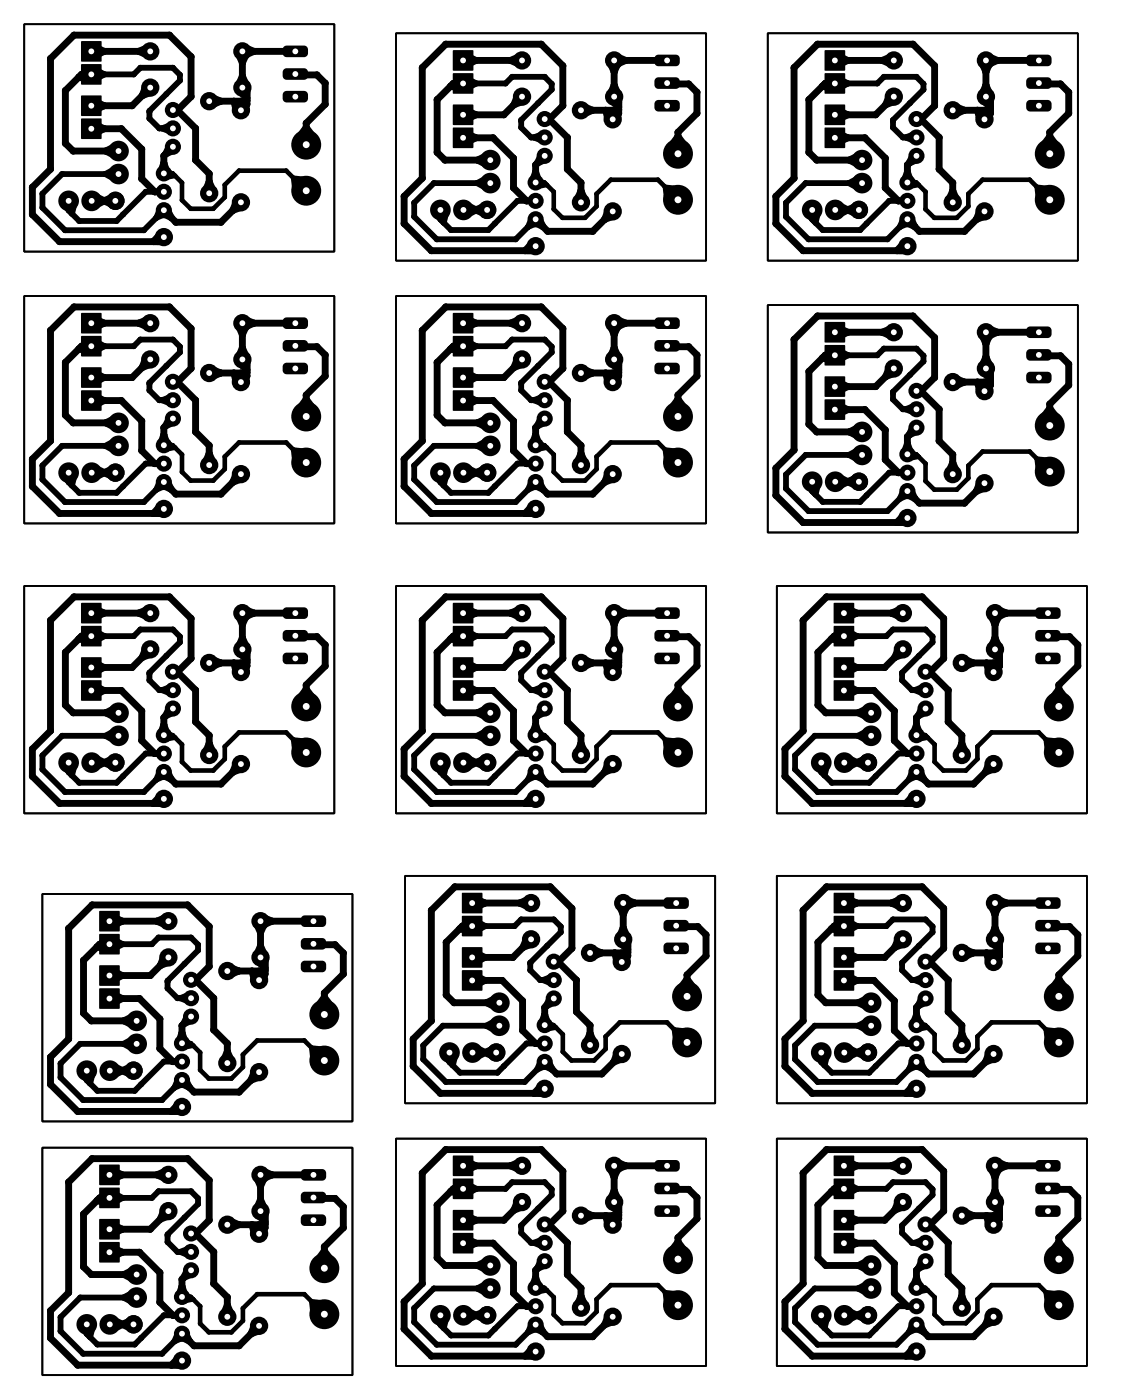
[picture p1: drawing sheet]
<svg xmlns="http://www.w3.org/2000/svg" width="126mm" height="155mm" viewBox="0 0 126 155" stroke-linecap="round" stroke-linejoin="round" font-family="sans-serif">
<g fill="#000">
<path d="M10.4 5.1l1.1 .6-1.1 .5-.3-.5z" fill-rule="evenodd"/>
<path d="M8.7 8.5l1-.8 .4 .5-.2 .6z" fill-rule="evenodd"/>
<path d="M10.4 7.6l1.1 .6-1.1 .6-.3-.6z" fill-rule="evenodd"/>
<path d="M10.4 11.1l1.1 .6-1.1 .5-.3-.5z" fill-rule="evenodd"/>
<path d="M10.4 13.6l1.1 .6-1.1 .6-.3-.6z" fill-rule="evenodd"/>
<path d="M9 4.6h2.2v2.2h-2.2z" fill-rule="evenodd"/>
<path d="M9 7.1h2.2v2.2h-2.2z" fill-rule="evenodd"/>
<path d="M9 10.6h2.2v2.2h-2.2z" fill-rule="evenodd"/>
<path d="M9 13.1h2.2v2.2h-2.2z" fill-rule="evenodd"/>
<path d="M11.7 16.7l1.1-.6 .3 .6-.3 .5z" fill-rule="evenodd"/>
<path d="M11.6 19.2l1.1-.6 .4 .6-.4 .6z" fill-rule="evenodd"/>
<path d="M15.3 5.7l1.1-.5 .2 .5-.2 .4z" fill-rule="evenodd"/>
<path d="M16.1 9.5l.5 .2 .2 .4-1.1 .5z" fill-rule="evenodd"/>
<path d="M18.1 18l.3 1-.3 .1-.4-.1z" fill-rule="evenodd"/>
<path d="M18.4 18.7l.9 .7-1.1 .2-.1-.5z" fill-rule="evenodd"/>
<path d="M18.7 16l.4 .2 .1 .3-.9 .5z" fill-rule="evenodd"/>
<path d="M17.9 14.2l1-.4 .2 .4-.2 .4z" fill-rule="evenodd"/>
<path d="M23.3 10.7l1 .5-1 .4-.2-.4z" fill-rule="evenodd"/>
<path d="M25.8 11.2l1 .5-.2 .5-.5 .1z" fill-rule="evenodd"/>
<path d="M26.3 11.8l.9-.7-.1 1.1h-.5z" fill-rule="evenodd"/>
<path d="M26.3 5.9l.4-.2 .5 .2-.5 1z" fill-rule="evenodd"/>
<path d="M26.9 5.2l1.1 .5-1.1 .4-.2-.4z" fill-rule="evenodd"/>
<path d="M26.7 8.4l.5 1.1-.5 .2-.4-.2z" fill-rule="evenodd"/>
<path d="M26.7 9.7h.5v1.1l-.8-.8z" fill-rule="evenodd"/>
<path d="M31.3 10.2l.3-.2h1.9a.44 .44 0 0 1 .5 .5v.4a.44 .44 0 0 1-.5 .4h-1.9a.44 .44 0 0 1-.4-.4v-.5z" fill-rule="evenodd"/>
<path d="M31.3 7.7l.3-.2h1.9a.44 .44 0 0 1 .5 .5v.4a.44 .44 0 0 1-.5 .4h-1.9a.44 .44 0 0 1-.4-.4v-.5z" fill-rule="evenodd"/>
<path d="M31.3 5.2l.3-.2h1.9a.44 .44 0 0 1 .5 .5v.4a.44 .44 0 0 1-.5 .4h-1.9a.44 .44 0 0 1-.4-.4v-.5z" fill-rule="evenodd"/>
<path d="M32.6 8l.8 .3h-.8z" fill-rule="evenodd"/>
<path d="M31.7 5.7l.8-.2 .1 .2-.1 .1z" fill-rule="evenodd"/>
<path d="M33.8 14.1l.9 1.2-.9 .7-.9-.7z" fill-rule="evenodd"/>
<path d="M51.4 6.1l1.1 .6-1.1 .5-.3-.5z" fill-rule="evenodd"/>
<path d="M49.7 9.5l1-.8 .4 .5-.2 .6z" fill-rule="evenodd"/>
<path d="M51.4 8.6l1.1 .6-1.1 .6-.3-.6z" fill-rule="evenodd"/>
<path d="M51.4 12.1l1.1 .6-1.1 .5-.3-.5z" fill-rule="evenodd"/>
<path d="M51.4 14.6l1.1 .6-1.1 .6-.3-.6z" fill-rule="evenodd"/>
<path d="M50 5.6h2.2v2.2h-2.2z" fill-rule="evenodd"/>
<path d="M50 8.1h2.2v2.2h-2.2z" fill-rule="evenodd"/>
<path d="M50 11.6h2.2v2.2h-2.2z" fill-rule="evenodd"/>
<path d="M50 14.1h2.2v2.2h-2.2z" fill-rule="evenodd"/>
<path d="M52.7 17.7l1.1-.6 .3 .6-.3 .5z" fill-rule="evenodd"/>
<path d="M56.3 6.7l1.1-.5 .2 .5-.2 .4z" fill-rule="evenodd"/>
<path d="M57.1 10.5l.5 .2 .2 .4-1.1 .5z" fill-rule="evenodd"/>
<path d="M59.7 17l.4 .2 .1 .3-.9 .5z" fill-rule="evenodd"/>
<path d="M58.9 15.2l1-.4 .2 .4-.2 .4z" fill-rule="evenodd"/>
<path d="M64.3 11.7l1 .5-1 .4-.2-.4z" fill-rule="evenodd"/>
<path d="M66.8 12.2l1 .5-.2 .5-.5 .1z" fill-rule="evenodd"/>
<path d="M67.3 12.8l.9-.7-.1 1.1h-.5z" fill-rule="evenodd"/>
<path d="M67.9 6.2l1.1 .5-1.1 .4-.2-.4z" fill-rule="evenodd"/>
<path d="M67.3 6.9l.4-.2 .5 .2-.5 1z" fill-rule="evenodd"/>
<path d="M67.7 10.7h.5v1.1l-.8-.8z" fill-rule="evenodd"/>
<path d="M67.7 9.4l.5 1.1-.5 .2-.4-.2z" fill-rule="evenodd"/>
<path d="M72.3 11.2l.3-.2h1.9a.44 .44 0 0 1 .5 .5v.4a.44 .44 0 0 1-.5 .4h-1.9a.44 .44 0 0 1-.4-.4v-.5z" fill-rule="evenodd"/>
<path d="M72.3 8.7l.3-.2h1.9a.44 .44 0 0 1 .5 .5v.4a.44 .44 0 0 1-.5 .4h-1.9a.44 .44 0 0 1-.4-.4v-.5z" fill-rule="evenodd"/>
<path d="M72.3 6.2l.3-.2h1.9a.44 .44 0 0 1 .5 .5v.4a.44 .44 0 0 1-.5 .4h-1.9a.44 .44 0 0 1-.4-.4v-.5z" fill-rule="evenodd"/>
<path d="M73.6 9l.8 .3h-.8z" fill-rule="evenodd"/>
<path d="M72.7 6.7l.8-.2 .1 .2-.1 .1z" fill-rule="evenodd"/>
<path d="M74.8 15.1l.9 1.2-.9 .7-.9-.7z" fill-rule="evenodd"/>
<path d="M92.4 6.1l1.1 .6-1.1 .5-.3-.5z" fill-rule="evenodd"/>
<path d="M90.7 9.5l1-.8 .4 .5-.2 .6z" fill-rule="evenodd"/>
<path d="M92.4 8.6l1.1 .6-1.1 .6-.3-.6z" fill-rule="evenodd"/>
<path d="M92.4 12.1l1.1 .6-1.1 .5-.3-.5z" fill-rule="evenodd"/>
<path d="M92.4 14.6l1.1 .6-1.1 .6-.3-.6z" fill-rule="evenodd"/>
<path d="M91 5.6h2.2v2.2h-2.2z" fill-rule="evenodd"/>
<path d="M91 8.1h2.2v2.2h-2.2z" fill-rule="evenodd"/>
<path d="M91 11.6h2.2v2.2h-2.2z" fill-rule="evenodd"/>
<path d="M91 14.1h2.2v2.2h-2.2z" fill-rule="evenodd"/>
<path d="M93.7 17.7l1.1-.6 .3 .6-.3 .5z" fill-rule="evenodd"/>
<path d="M97.3 6.7l1.1-.5 .2 .5-.2 .4z" fill-rule="evenodd"/>
<path d="M98.1 10.5l.5 .2 .2 .4-1.1 .5z" fill-rule="evenodd"/>
<path d="M100.7 17l.4 .2 .1 .3-.9 .5z" fill-rule="evenodd"/>
<path d="M99.9 15.2l1-.4 .2 .4-.2 .4z" fill-rule="evenodd"/>
<path d="M105.3 11.7l1 .5-1 .4-.2-.4z" fill-rule="evenodd"/>
<path d="M107.8 12.2l1 .5-.2 .5-.5 .1z" fill-rule="evenodd"/>
<path d="M108.3 12.8l.9-.7-.1 1.1h-.5z" fill-rule="evenodd"/>
<path d="M108.9 6.2l1.1 .5-1.1 .4-.2-.4z" fill-rule="evenodd"/>
<path d="M108.3 6.9l.4-.2 .5 .2-.5 1z" fill-rule="evenodd"/>
<path d="M108.7 9.4l.5 1.1-.5 .2-.4-.2z" fill-rule="evenodd"/>
<path d="M108.7 10.7h.5v1.1l-.8-.8z" fill-rule="evenodd"/>
<path d="M113.3 11.2l.3-.2h1.9a.44 .44 0 0 1 .5 .5v.4a.44 .44 0 0 1-.5 .4h-1.9a.44 .44 0 0 1-.4-.4v-.5z" fill-rule="evenodd"/>
<path d="M113.3 8.7l.3-.2h1.9a.44 .44 0 0 1 .5 .5v.4a.44 .44 0 0 1-.5 .4h-1.9a.44 .44 0 0 1-.4-.4v-.5z" fill-rule="evenodd"/>
<path d="M113.3 6.2l.3-.2h1.9a.44 .44 0 0 1 .5 .5v.4a.44 .44 0 0 1-.5 .4h-1.9a.44 .44 0 0 1-.4-.4v-.5z" fill-rule="evenodd"/>
<path d="M114.6 9l.8 .3h-.8z" fill-rule="evenodd"/>
<path d="M113.7 6.7l.8-.2 .1 .2-.1 .1z" fill-rule="evenodd"/>
<path d="M115.8 15.1l.9 1.2-.9 .7-.9-.7z" fill-rule="evenodd"/>
<path d="M7.1 22.6l.5-.4 .6 .1-.3 1.3z" fill-rule="evenodd"/>
<path d="M10.4 35.1l1.1 .6-1.1 .5-.3-.5z" fill-rule="evenodd"/>
<path d="M8.7 38.5l1-.8 .4 .5-.2 .6z" fill-rule="evenodd"/>
<path d="M10.4 37.6l1.1 .6-1.1 .6-.3-.6z" fill-rule="evenodd"/>
<path d="M10.4 21.6l1.1 .6-1.1 .5-.3-.5z" fill-rule="evenodd"/>
<path d="M9 34.6h2.2v2.2h-2.2z" fill-rule="evenodd"/>
<path d="M9 37.1h2.2v2.2h-2.2z" fill-rule="evenodd"/>
<path d="M11.4 22.2l1.1-.5 .2 .5-.2 .4z" fill-rule="evenodd"/>
<path d="M15.3 35.7l1.1-.5 .2 .5-.2 .4z" fill-rule="evenodd"/>
<path d="M16.1 39.5l.5 .2 .2 .4-1.1 .5z" fill-rule="evenodd"/>
<path d="M18.1 23.2l.3-.2 .5 1-1-.5z" fill-rule="evenodd"/>
<path d="M17.7 23l.4 .2 .1 .4-1 .5z" fill-rule="evenodd"/>
<path d="M17.7 25.8l.4 .4v.5h-1.2z" fill-rule="evenodd"/>
<path d="M23.1 20.1l.4 1-.4 .2-.5-.2z" fill-rule="evenodd"/>
<path d="M26.1 22.1l.5 .2 .2 .5-1.1 .4z" fill-rule="evenodd"/>
<path d="M26.9 35.2l1.1 .5-1.1 .4-.2-.4z" fill-rule="evenodd"/>
<path d="M26.3 35.9l.4-.2 .5 .2-.5 1z" fill-rule="evenodd"/>
<path d="M26.7 38.4l.5 1.1-.5 .2-.4-.2z" fill-rule="evenodd"/>
<path d="M26.7 39.7h.5v1.1l-.8-.8z" fill-rule="evenodd"/>
<path d="M31.3 37.7l.3-.2h1.9a.44 .44 0 0 1 .5 .5v.4a.44 .44 0 0 1-.5 .4h-1.9a.44 .44 0 0 1-.4-.4v-.5z" fill-rule="evenodd"/>
<path d="M31.3 35.2l.3-.2h1.9a.44 .44 0 0 1 .5 .5v.4a.44 .44 0 0 1-.5 .4h-1.9a.44 .44 0 0 1-.4-.4v-.5z" fill-rule="evenodd"/>
<path d="M32.6 38l.8 .3h-.8z" fill-rule="evenodd"/>
<path d="M31.7 35.7l.8-.2 .1 .2-.1 .1z" fill-rule="evenodd"/>
<path d="M32.3 19.6l1.6 .2-.1 1.2-1.3 .2z" fill-rule="evenodd"/>
<path d="M48.1 23.6l.5-.4 .6 .1-.3 1.3z" fill-rule="evenodd"/>
<path d="M51.4 35.1l1.1 .6-1.1 .5-.3-.5z" fill-rule="evenodd"/>
<path d="M51.4 37.6l1.1 .6-1.1 .6-.3-.6z" fill-rule="evenodd"/>
<path d="M49.7 38.5l1-.8 .4 .5-.2 .6z" fill-rule="evenodd"/>
<path d="M51.4 22.6l1.1 .6-1.1 .5-.3-.5z" fill-rule="evenodd"/>
<path d="M50 34.6h2.2v2.2h-2.2z" fill-rule="evenodd"/>
<path d="M50 37.1h2.2v2.2h-2.2z" fill-rule="evenodd"/>
<path d="M52.4 23.2l1.1-.5 .2 .5-.2 .4z" fill-rule="evenodd"/>
<path d="M52.6 20.2l1.1-.6 .4 .6-.4 .6z" fill-rule="evenodd"/>
<path d="M56.3 35.7l1.1-.5 .2 .5-.2 .4z" fill-rule="evenodd"/>
<path d="M57.1 39.5l.5 .2 .2 .4-1.1 .5z" fill-rule="evenodd"/>
<path d="M59.1 19l.3 1-.3 .1-.4-.1z" fill-rule="evenodd"/>
<path d="M59.4 19.7l.9 .7-1.1 .2-.1-.5z" fill-rule="evenodd"/>
<path d="M58.7 24l.4 .2 .1 .4-1 .5z" fill-rule="evenodd"/>
<path d="M59.1 24.2l.3-.2 .5 1-1-.5z" fill-rule="evenodd"/>
<path d="M58.7 26.8l.4 .4v.5h-1.2z" fill-rule="evenodd"/>
<path d="M64.1 21.1l.4 1-.4 .2-.5-.2z" fill-rule="evenodd"/>
<path d="M67.1 23.1l.5 .2 .2 .5-1.1 .4z" fill-rule="evenodd"/>
<path d="M67.3 35.9l.4-.2 .5 .2-.5 1z" fill-rule="evenodd"/>
<path d="M67.9 35.2l1.1 .5-1.1 .4-.2-.4z" fill-rule="evenodd"/>
<path d="M67.7 38.4l.5 1.1-.5 .2-.4-.2z" fill-rule="evenodd"/>
<path d="M67.7 39.7h.5v1.1l-.8-.8z" fill-rule="evenodd"/>
<path d="M72.3 37.7l.3-.2h1.9a.44 .44 0 0 1 .5 .5v.4a.44 .44 0 0 1-.5 .4h-1.9a.44 .44 0 0 1-.4-.4v-.5z" fill-rule="evenodd"/>
<path d="M72.3 35.2l.3-.2h1.9a.44 .44 0 0 1 .5 .5v.4a.44 .44 0 0 1-.5 .4h-1.9a.44 .44 0 0 1-.4-.4v-.5z" fill-rule="evenodd"/>
<path d="M73.6 38l.8 .3h-.8z" fill-rule="evenodd"/>
<path d="M72.7 35.7l.8-.2 .1 .2-.1 .1z" fill-rule="evenodd"/>
<path d="M73.3 20.6l1.6 .2-.1 1.2-1.3 .2z" fill-rule="evenodd"/>
<path d="M89.1 23.6l.5-.4 .6 .1-.3 1.3z" fill-rule="evenodd"/>
<path d="M92.4 36.1l1.1 .6-1.1 .5-.3-.5z" fill-rule="evenodd"/>
<path d="M92.4 38.6l1.1 .6-1.1 .6-.3-.6z" fill-rule="evenodd"/>
<path d="M90.7 39.5l1-.8 .4 .5-.2 .6z" fill-rule="evenodd"/>
<path d="M92.4 22.6l1.1 .6-1.1 .5-.3-.5z" fill-rule="evenodd"/>
<path d="M91 35.6h2.2v2.2h-2.2z" fill-rule="evenodd"/>
<path d="M91 38.1h2.2v2.2h-2.2z" fill-rule="evenodd"/>
<path d="M93.4 23.2l1.1-.5 .2 .5-.2 .4z" fill-rule="evenodd"/>
<path d="M93.6 20.2l1.1-.6 .4 .6-.4 .6z" fill-rule="evenodd"/>
<path d="M97.3 36.7l1.1-.5 .2 .5-.2 .4z" fill-rule="evenodd"/>
<path d="M100.1 19l.3 1-.3 .1-.4-.1z" fill-rule="evenodd"/>
<path d="M100.4 19.7l.9 .7-1.1 .2-.1-.5z" fill-rule="evenodd"/>
<path d="M99.7 24l.4 .2 .1 .4-1 .5z" fill-rule="evenodd"/>
<path d="M100.1 24.2l.3-.2 .5 1-1-.5z" fill-rule="evenodd"/>
<path d="M99.7 26.8l.4 .4v.5h-1.2z" fill-rule="evenodd"/>
<path d="M105.1 21.1l.4 1-.4 .2-.5-.2z" fill-rule="evenodd"/>
<path d="M108.1 23.1l.5 .2 .2 .5-1.1 .4z" fill-rule="evenodd"/>
<path d="M108.9 36.2l1.1 .5-1.1 .4-.2-.4z" fill-rule="evenodd"/>
<path d="M108.3 36.9l.4-.2 .5 .2-.5 1z" fill-rule="evenodd"/>
<path d="M113.3 38.7l.3-.2h1.9a.44 .44 0 0 1 .5 .5v.4a.44 .44 0 0 1-.5 .4h-1.9a.44 .44 0 0 1-.4-.4v-.5z" fill-rule="evenodd"/>
<path d="M113.3 36.2l.3-.2h1.9a.44 .44 0 0 1 .5 .5v.4a.44 .44 0 0 1-.5 .4h-1.9a.44 .44 0 0 1-.4-.4v-.5z" fill-rule="evenodd"/>
<path d="M114.6 39l.8 .3h-.8z" fill-rule="evenodd"/>
<path d="M113.7 36.7l.8-.2 .1 .2-.1 .1z" fill-rule="evenodd"/>
<path d="M114.3 20.6l1.6 .2-.1 1.2-1.3 .2z" fill-rule="evenodd"/>
<path d="M7.1 52.6l.5-.4 .6 .1-.3 1.3z" fill-rule="evenodd"/>
<path d="M10.4 41.1l1.1 .6-1.1 .5-.3-.5z" fill-rule="evenodd"/>
<path d="M10.4 43.6l1.1 .6-1.1 .6-.3-.6z" fill-rule="evenodd"/>
<path d="M10.4 51.6l1.1 .6-1.1 .5-.3-.5z" fill-rule="evenodd"/>
<path d="M9 40.6h2.2v2.2h-2.2z" fill-rule="evenodd"/>
<path d="M9 43.1h2.2v2.2h-2.2z" fill-rule="evenodd"/>
<path d="M11.4 52.2l1.1-.5 .2 .5-.2 .4z" fill-rule="evenodd"/>
<path d="M11.7 46.7l1.1-.6 .3 .6-.3 .5z" fill-rule="evenodd"/>
<path d="M11.6 49.2l1.1-.6 .4 .6-.4 .6z" fill-rule="evenodd"/>
<path d="M18.1 48l.3 1-.3 .1-.4-.1z" fill-rule="evenodd"/>
<path d="M18.4 48.7l.9 .7-1.1 .2-.1-.5z" fill-rule="evenodd"/>
<path d="M18.1 53.2l.3-.2 .5 1-1-.5z" fill-rule="evenodd"/>
<path d="M17.7 53l.4 .2 .1 .4-1 .5z" fill-rule="evenodd"/>
<path d="M17.7 55.8l.4 .4v.5h-1.2z" fill-rule="evenodd"/>
<path d="M18.7 46l.4 .2 .1 .3-.9 .5z" fill-rule="evenodd"/>
<path d="M17.9 44.2l1-.4 .2 .4-.2 .4z" fill-rule="evenodd"/>
<path d="M23.3 40.7l1 .5-1 .4-.2-.4z" fill-rule="evenodd"/>
<path d="M23.1 50.1l.4 1-.4 .2-.5-.2z" fill-rule="evenodd"/>
<path d="M25.8 41.2l1 .5-.2 .5-.5 .1z" fill-rule="evenodd"/>
<path d="M26.3 41.8l.9-.7-.1 1.1h-.5z" fill-rule="evenodd"/>
<path d="M26.1 52.1l.5 .2 .2 .5-1.1 .4z" fill-rule="evenodd"/>
<path d="M31.3 40.2l.3-.2h1.9a.44 .44 0 0 1 .5 .5v.4a.44 .44 0 0 1-.5 .4h-1.9a.44 .44 0 0 1-.4-.4v-.5z" fill-rule="evenodd"/>
<path d="M33.8 44.1l.9 1.2-.9 .7-.9-.7z" fill-rule="evenodd"/>
<path d="M32.3 49.6l1.6 .2-.1 1.2-1.3 .2z" fill-rule="evenodd"/>
<path d="M48.1 52.6l.5-.4 .6 .1-.3 1.3z" fill-rule="evenodd"/>
<path d="M51.4 41.1l1.1 .6-1.1 .5-.3-.5z" fill-rule="evenodd"/>
<path d="M51.4 43.6l1.1 .6-1.1 .6-.3-.6z" fill-rule="evenodd"/>
<path d="M51.4 51.6l1.1 .6-1.1 .5-.3-.5z" fill-rule="evenodd"/>
<path d="M50 40.6h2.2v2.2h-2.2z" fill-rule="evenodd"/>
<path d="M50 43.1h2.2v2.2h-2.2z" fill-rule="evenodd"/>
<path d="M52.4 52.2l1.1-.5 .2 .5-.2 .4z" fill-rule="evenodd"/>
<path d="M52.7 46.7l1.1-.6 .3 .6-.3 .5z" fill-rule="evenodd"/>
<path d="M52.6 49.2l1.1-.6 .4 .6-.4 .6z" fill-rule="evenodd"/>
<path d="M59.1 48l.3 1-.3 .1-.4-.1z" fill-rule="evenodd"/>
<path d="M59.4 48.7l.9 .7-1.1 .2-.1-.5z" fill-rule="evenodd"/>
<path d="M58.7 53l.4 .2 .1 .4-1 .5z" fill-rule="evenodd"/>
<path d="M59.1 53.2l.3-.2 .5 1-1-.5z" fill-rule="evenodd"/>
<path d="M58.7 55.8l.4 .4v.5h-1.2z" fill-rule="evenodd"/>
<path d="M59.7 46l.4 .2 .1 .3-.9 .5z" fill-rule="evenodd"/>
<path d="M58.9 44.2l1-.4 .2 .4-.2 .4z" fill-rule="evenodd"/>
<path d="M64.3 40.7l1 .5-1 .4-.2-.4z" fill-rule="evenodd"/>
<path d="M64.1 50.1l.4 1-.4 .2-.5-.2z" fill-rule="evenodd"/>
<path d="M66.8 41.2l1 .5-.2 .5-.5 .1z" fill-rule="evenodd"/>
<path d="M67.3 41.8l.9-.7-.1 1.1h-.5z" fill-rule="evenodd"/>
<path d="M67.1 52.1l.5 .2 .2 .5-1.1 .4z" fill-rule="evenodd"/>
<path d="M72.3 40.2l.3-.2h1.9a.44 .44 0 0 1 .5 .5v.4a.44 .44 0 0 1-.5 .4h-1.9a.44 .44 0 0 1-.4-.4v-.5z" fill-rule="evenodd"/>
<path d="M74.8 44.1l.9 1.2-.9 .7-.9-.7z" fill-rule="evenodd"/>
<path d="M73.3 49.6l1.6 .2-.1 1.2-1.3 .2z" fill-rule="evenodd"/>
<path d="M89.1 53.6l.5-.4 .6 .1-.3 1.3z" fill-rule="evenodd"/>
<path d="M92.4 42.1l1.1 .6-1.1 .5-.3-.5z" fill-rule="evenodd"/>
<path d="M92.4 44.6l1.1 .6-1.1 .6-.3-.6z" fill-rule="evenodd"/>
<path d="M92.4 52.6l1.1 .6-1.1 .5-.3-.5z" fill-rule="evenodd"/>
<path d="M91 41.6h2.2v2.2h-2.2z" fill-rule="evenodd"/>
<path d="M91 44.1h2.2v2.2h-2.2z" fill-rule="evenodd"/>
<path d="M93.4 53.2l1.1-.5 .2 .5-.2 .4z" fill-rule="evenodd"/>
<path d="M93.7 47.7l1.1-.6 .3 .6-.3 .5z" fill-rule="evenodd"/>
<path d="M93.6 50.2l1.1-.6 .4 .6-.4 .6z" fill-rule="evenodd"/>
<path d="M98.1 40.5l.5 .2 .2 .4-1.1 .5z" fill-rule="evenodd"/>
<path d="M100.1 49l.3 1-.3 .1-.4-.1z" fill-rule="evenodd"/>
<path d="M100.4 49.7l.9 .7-1.1 .2-.1-.5z" fill-rule="evenodd"/>
<path d="M99.7 54l.4 .2 .1 .4-1 .5z" fill-rule="evenodd"/>
<path d="M100.1 54.2l.3-.2 .5 1-1-.5z" fill-rule="evenodd"/>
<path d="M99.7 56.8l.4 .4v.5h-1.2z" fill-rule="evenodd"/>
<path d="M100.7 47l.4 .2 .1 .3-.9 .5z" fill-rule="evenodd"/>
<path d="M99.9 45.2l1-.4 .2 .4-.2 .4z" fill-rule="evenodd"/>
<path d="M105.3 41.7l1 .5-1 .4-.2-.4z" fill-rule="evenodd"/>
<path d="M105.1 51.1l.4 1-.4 .2-.5-.2z" fill-rule="evenodd"/>
<path d="M107.8 42.2l1 .5-.2 .5-.5 .1z" fill-rule="evenodd"/>
<path d="M108.3 42.8l.9-.7-.1 1.1h-.5z" fill-rule="evenodd"/>
<path d="M108.1 53.1l.5 .2 .2 .5-1.1 .4z" fill-rule="evenodd"/>
<path d="M108.7 39.4l.5 1.1-.5 .2-.4-.2z" fill-rule="evenodd"/>
<path d="M108.7 40.7h.5v1.1l-.8-.8z" fill-rule="evenodd"/>
<path d="M113.3 41.2l.3-.2h1.9a.44 .44 0 0 1 .5 .5v.4a.44 .44 0 0 1-.5 .4h-1.9a.44 .44 0 0 1-.4-.4v-.5z" fill-rule="evenodd"/>
<path d="M115.8 45.1l.9 1.2-.9 .7-.9-.7z" fill-rule="evenodd"/>
<path d="M114.3 50.6l1.6 .2-.1 1.2-1.3 .2z" fill-rule="evenodd"/>
<path d="M10.4 67.1l1.1 .6-1.1 .5-.3-.5z" fill-rule="evenodd"/>
<path d="M8.7 70.5l1-.8 .4 .5-.2 .6z" fill-rule="evenodd"/>
<path d="M10.4 69.6l1.1 .6-1.1 .6-.3-.6z" fill-rule="evenodd"/>
<path d="M10.4 73.1l1.1 .6-1.1 .5-.3-.5z" fill-rule="evenodd"/>
<path d="M10.4 75.6l1.1 .6-1.1 .6-.3-.6z" fill-rule="evenodd"/>
<path d="M9 66.6h2.2v2.2h-2.2z" fill-rule="evenodd"/>
<path d="M9 69.1h2.2v2.2h-2.2z" fill-rule="evenodd"/>
<path d="M9 72.6h2.2v2.2h-2.2z" fill-rule="evenodd"/>
<path d="M9 75.1h2.2v2.2h-2.2z" fill-rule="evenodd"/>
<path d="M11.7 78.7l1.1-.6 .3 .6-.3 .5z" fill-rule="evenodd"/>
<path d="M15.3 67.7l1.1-.5 .2 .5-.2 .4z" fill-rule="evenodd"/>
<path d="M16.1 71.5l.5 .2 .2 .4-1.1 .5z" fill-rule="evenodd"/>
<path d="M18.7 78l.4 .2 .1 .3-.9 .5z" fill-rule="evenodd"/>
<path d="M17.9 76.2l1-.4 .2 .4-.2 .4z" fill-rule="evenodd"/>
<path d="M23.3 72.7l1 .5-1 .4-.2-.4z" fill-rule="evenodd"/>
<path d="M25.8 73.2l1 .5-.2 .5-.5 .1z" fill-rule="evenodd"/>
<path d="M26.3 73.8l.9-.7-.1 1.1h-.5z" fill-rule="evenodd"/>
<path d="M26.3 67.9l.4-.2 .5 .2-.5 1z" fill-rule="evenodd"/>
<path d="M26.9 67.2l1.1 .5-1.1 .4-.2-.4z" fill-rule="evenodd"/>
<path d="M26.7 70.4l.5 1.1-.5 .2-.4-.2z" fill-rule="evenodd"/>
<path d="M26.7 71.7h.5v1.1l-.8-.8z" fill-rule="evenodd"/>
<path d="M31.3 72.2l.3-.2h1.9a.44 .44 0 0 1 .5 .5v.4a.44 .44 0 0 1-.5 .4h-1.9a.44 .44 0 0 1-.4-.4v-.5z" fill-rule="evenodd"/>
<path d="M31.3 69.7l.3-.2h1.9a.44 .44 0 0 1 .5 .5v.4a.44 .44 0 0 1-.5 .4h-1.9a.44 .44 0 0 1-.4-.4v-.5z" fill-rule="evenodd"/>
<path d="M31.3 67.2l.3-.2h1.9a.44 .44 0 0 1 .5 .5v.4a.44 .44 0 0 1-.5 .4h-1.9a.44 .44 0 0 1-.4-.4v-.5z" fill-rule="evenodd"/>
<path d="M32.6 70l.8 .3h-.8z" fill-rule="evenodd"/>
<path d="M31.7 67.7l.8-.2 .1 .2-.1 .1z" fill-rule="evenodd"/>
<path d="M33.8 76.1l.9 1.2-.9 .7-.9-.7z" fill-rule="evenodd"/>
<path d="M51.4 67.1l1.1 .6-1.1 .5-.3-.5z" fill-rule="evenodd"/>
<path d="M51.4 69.6l1.1 .6-1.1 .6-.3-.6z" fill-rule="evenodd"/>
<path d="M49.7 70.5l1-.8 .4 .5-.2 .6z" fill-rule="evenodd"/>
<path d="M51.4 73.1l1.1 .6-1.1 .5-.3-.5z" fill-rule="evenodd"/>
<path d="M51.4 75.6l1.1 .6-1.1 .6-.3-.6z" fill-rule="evenodd"/>
<path d="M50 66.6h2.2v2.2h-2.2z" fill-rule="evenodd"/>
<path d="M50 69.1h2.2v2.2h-2.2z" fill-rule="evenodd"/>
<path d="M50 72.6h2.2v2.2h-2.2z" fill-rule="evenodd"/>
<path d="M50 75.1h2.2v2.2h-2.2z" fill-rule="evenodd"/>
<path d="M52.7 78.7l1.1-.6 .3 .6-.3 .5z" fill-rule="evenodd"/>
<path d="M56.3 67.7l1.1-.5 .2 .5-.2 .4z" fill-rule="evenodd"/>
<path d="M57.1 71.5l.5 .2 .2 .4-1.1 .5z" fill-rule="evenodd"/>
<path d="M59.7 78l.4 .2 .1 .3-.9 .5z" fill-rule="evenodd"/>
<path d="M58.9 76.2l1-.4 .2 .4-.2 .4z" fill-rule="evenodd"/>
<path d="M64.3 72.7l1 .5-1 .4-.2-.4z" fill-rule="evenodd"/>
<path d="M66.8 73.2l1 .5-.2 .5-.5 .1z" fill-rule="evenodd"/>
<path d="M67.3 73.8l.9-.7-.1 1.1h-.5z" fill-rule="evenodd"/>
<path d="M67.3 67.9l.4-.2 .5 .2-.5 1z" fill-rule="evenodd"/>
<path d="M67.9 67.2l1.1 .5-1.1 .4-.2-.4z" fill-rule="evenodd"/>
<path d="M67.7 70.4l.5 1.1-.5 .2-.4-.2z" fill-rule="evenodd"/>
<path d="M67.7 71.7h.5v1.1l-.8-.8z" fill-rule="evenodd"/>
<path d="M72.3 72.2l.3-.2h1.9a.44 .44 0 0 1 .5 .5v.4a.44 .44 0 0 1-.5 .4h-1.9a.44 .44 0 0 1-.4-.4v-.5z" fill-rule="evenodd"/>
<path d="M72.3 69.7l.3-.2h1.9a.44 .44 0 0 1 .5 .5v.4a.44 .44 0 0 1-.5 .4h-1.9a.44 .44 0 0 1-.4-.4v-.5z" fill-rule="evenodd"/>
<path d="M72.3 67.2l.3-.2h1.9a.44 .44 0 0 1 .5 .5v.4a.44 .44 0 0 1-.5 .4h-1.9a.44 .44 0 0 1-.4-.4v-.5z" fill-rule="evenodd"/>
<path d="M73.6 70l.8 .3h-.8z" fill-rule="evenodd"/>
<path d="M72.7 67.7l.8-.2 .1 .2-.1 .1z" fill-rule="evenodd"/>
<path d="M74.8 76.1l.9 1.2-.9 .7-.9-.7z" fill-rule="evenodd"/>
<path d="M93.4 67.1l1.1 .6-1.1 .5-.3-.5z" fill-rule="evenodd"/>
<path d="M93.4 69.6l1.1 .6-1.1 .6-.3-.6z" fill-rule="evenodd"/>
<path d="M91.7 70.5l1-.8 .4 .5-.2 .6z" fill-rule="evenodd"/>
<path d="M93.4 73.1l1.1 .6-1.1 .5-.3-.5z" fill-rule="evenodd"/>
<path d="M93.4 75.6l1.1 .6-1.1 .6-.3-.6z" fill-rule="evenodd"/>
<path d="M92 66.6h2.2v2.2h-2.2z" fill-rule="evenodd"/>
<path d="M92 69.1h2.2v2.2h-2.2z" fill-rule="evenodd"/>
<path d="M92 72.6h2.2v2.2h-2.2z" fill-rule="evenodd"/>
<path d="M92 75.1h2.2v2.2h-2.2z" fill-rule="evenodd"/>
<path d="M94.7 78.7l1.1-.6 .3 .6-.3 .5z" fill-rule="evenodd"/>
<path d="M98.3 67.7l1.1-.5 .2 .5-.2 .4z" fill-rule="evenodd"/>
<path d="M99.1 71.5l.5 .2 .2 .4-1.1 .5z" fill-rule="evenodd"/>
<path d="M101.7 78l.4 .2 .1 .3-.9 .5z" fill-rule="evenodd"/>
<path d="M100.9 76.2l1-.4 .2 .4-.2 .4z" fill-rule="evenodd"/>
<path d="M106.3 72.7l1 .5-1 .4-.2-.4z" fill-rule="evenodd"/>
<path d="M108.8 73.2l1 .5-.2 .5-.5 .1z" fill-rule="evenodd"/>
<path d="M109.3 73.8l.9-.7-.1 1.1h-.5z" fill-rule="evenodd"/>
<path d="M109.9 67.2l1.1 .5-1.1 .4-.2-.4z" fill-rule="evenodd"/>
<path d="M109.3 67.9l.4-.2 .5 .2-.5 1z" fill-rule="evenodd"/>
<path d="M109.7 70.4l.5 1.1-.5 .2-.4-.2z" fill-rule="evenodd"/>
<path d="M109.7 71.7h.5v1.1l-.8-.8z" fill-rule="evenodd"/>
<path d="M114.3 72.2l.3-.2h1.9a.44 .44 0 0 1 .5 .5v.4a.44 .44 0 0 1-.5 .4h-1.9a.44 .44 0 0 1-.4-.4v-.5z" fill-rule="evenodd"/>
<path d="M114.3 69.7l.3-.2h1.9a.44 .44 0 0 1 .5 .5v.4a.44 .44 0 0 1-.5 .4h-1.9a.44 .44 0 0 1-.4-.4v-.5z" fill-rule="evenodd"/>
<path d="M114.3 67.2l.3-.2h1.9a.44 .44 0 0 1 .5 .5v.4a.44 .44 0 0 1-.5 .4h-1.9a.44 .44 0 0 1-.4-.4v-.5z" fill-rule="evenodd"/>
<path d="M115.6 70l.8 .3h-.8z" fill-rule="evenodd"/>
<path d="M114.7 67.7l.8-.2 .1 .2-.1 .1z" fill-rule="evenodd"/>
<path d="M116.8 76.1l.9 1.2-.9 .7-.9-.7z" fill-rule="evenodd"/>
<path d="M7.1 84.6l.5-.4 .6 .1-.3 1.3z" fill-rule="evenodd"/>
<path d="M10.4 83.6l1.1 .6-1.1 .5-.3-.5z" fill-rule="evenodd"/>
<path d="M11.4 84.2l1.1-.5 .2 .5-.2 .4z" fill-rule="evenodd"/>
<path d="M11.6 81.2l1.1-.6 .4 .6-.4 .6z" fill-rule="evenodd"/>
<path d="M18.1 80l.3 1-.3 .1-.4-.1z" fill-rule="evenodd"/>
<path d="M18.4 80.7l.9 .7-1.1 .2-.1-.5z" fill-rule="evenodd"/>
<path d="M17.7 85l.4 .2 .1 .4-1 .5z" fill-rule="evenodd"/>
<path d="M18.1 85.2l.3-.2 .5 1-1-.5z" fill-rule="evenodd"/>
<path d="M17.7 87.8l.4 .4v.5h-1.2z" fill-rule="evenodd"/>
<path d="M23.1 82.1l.4 1-.4 .2-.5-.2z" fill-rule="evenodd"/>
<path d="M26.1 84.1l.5 .2 .2 .5-1.1 .4z" fill-rule="evenodd"/>
<path d="M32.3 81.6l1.6 .2-.1 1.2-1.3 .2z" fill-rule="evenodd"/>
<path d="M48.1 84.6l.5-.4 .6 .1-.3 1.3z" fill-rule="evenodd"/>
<path d="M51.4 83.6l1.1 .6-1.1 .5-.3-.5z" fill-rule="evenodd"/>
<path d="M52.4 99.1l1.1 .6-1.1 .5-.3-.5z" fill-rule="evenodd"/>
<path d="M51 98.6h2.2v2.2h-2.2z" fill-rule="evenodd"/>
<path d="M52.4 84.2l1.1-.5 .2 .5-.2 .4z" fill-rule="evenodd"/>
<path d="M52.6 81.2l1.1-.6 .4 .6-.4 .6z" fill-rule="evenodd"/>
<path d="M57.3 99.7l1.1-.5 .2 .5-.2 .4z" fill-rule="evenodd"/>
<path d="M59.1 80l.3 1-.3 .1-.4-.1z" fill-rule="evenodd"/>
<path d="M59.4 80.7l.9 .7-1.1 .2-.1-.5z" fill-rule="evenodd"/>
<path d="M58.7 85l.4 .2 .1 .4-1 .5z" fill-rule="evenodd"/>
<path d="M59.1 85.2l.3-.2 .5 1-1-.5z" fill-rule="evenodd"/>
<path d="M58.7 87.8l.4 .4v.5h-1.2z" fill-rule="evenodd"/>
<path d="M64.1 82.1l.4 1-.4 .2-.5-.2z" fill-rule="evenodd"/>
<path d="M67.1 84.1l.5 .2 .2 .5-1.1 .4z" fill-rule="evenodd"/>
<path d="M68.9 99.2l1.1 .5-1.1 .4-.2-.4z" fill-rule="evenodd"/>
<path d="M68.3 99.9l.4-.2 .5 .2-.5 1z" fill-rule="evenodd"/>
<path d="M73.3 99.2l.3-.2h1.9a.44 .44 0 0 1 .5 .5v.4a.44 .44 0 0 1-.5 .4h-1.9a.44 .44 0 0 1-.4-.4v-.5z" fill-rule="evenodd"/>
<path d="M73.7 99.7l.8-.2 .1 .2-.1 .1z" fill-rule="evenodd"/>
<path d="M73.3 81.6l1.6 .2-.1 1.2-1.3 .2z" fill-rule="evenodd"/>
<path d="M90.1 84.6l.5-.4 .6 .1-.3 1.3z" fill-rule="evenodd"/>
<path d="M93.4 99.1l1.1 .6-1.1 .5-.3-.5z" fill-rule="evenodd"/>
<path d="M93.4 83.6l1.1 .6-1.1 .5-.3-.5z" fill-rule="evenodd"/>
<path d="M92 98.6h2.2v2.2h-2.2z" fill-rule="evenodd"/>
<path d="M94.4 84.2l1.1-.5 .2 .5-.2 .4z" fill-rule="evenodd"/>
<path d="M94.6 81.2l1.1-.6 .4 .6-.4 .6z" fill-rule="evenodd"/>
<path d="M98.3 99.7l1.1-.5 .2 .5-.2 .4z" fill-rule="evenodd"/>
<path d="M101.1 80l.3 1-.3 .1-.4-.1z" fill-rule="evenodd"/>
<path d="M101.4 80.7l.9 .7-1.1 .2-.1-.5z" fill-rule="evenodd"/>
<path d="M101.1 85.2l.3-.2 .5 1-1-.5z" fill-rule="evenodd"/>
<path d="M100.7 85l.4 .2 .1 .4-1 .5z" fill-rule="evenodd"/>
<path d="M100.7 87.8l.4 .4v.5h-1.2z" fill-rule="evenodd"/>
<path d="M106.1 82.1l.4 1-.4 .2-.5-.2z" fill-rule="evenodd"/>
<path d="M109.1 84.1l.5 .2 .2 .5-1.1 .4z" fill-rule="evenodd"/>
<path d="M109.9 99.2l1.1 .5-1.1 .4-.2-.4z" fill-rule="evenodd"/>
<path d="M109.3 99.9l.4-.2 .5 .2-.5 1z" fill-rule="evenodd"/>
<path d="M114.3 99.2l.3-.2h1.9a.44 .44 0 0 1 .5 .5v.4a.44 .44 0 0 1-.5 .4h-1.9a.44 .44 0 0 1-.4-.4v-.5z" fill-rule="evenodd"/>
<path d="M114.7 99.7l.8-.2 .1 .2-.1 .1z" fill-rule="evenodd"/>
<path d="M115.3 81.6l1.6 .2-.1 1.2-1.3 .2z" fill-rule="evenodd"/>
<path d="M9.1 118.6l.5-.4 .6 .1-.3 1.3z" fill-rule="evenodd"/>
<path d="M12.4 101.1l1.1 .6-1.1 .5-.3-.5z" fill-rule="evenodd"/>
<path d="M10.7 104.5l1-.8 .4 .5-.2 .6z" fill-rule="evenodd"/>
<path d="M12.4 103.6l1.1 .6-1.1 .6-.3-.6z" fill-rule="evenodd"/>
<path d="M12.4 107.1l1.1 .6-1.1 .5-.3-.5z" fill-rule="evenodd"/>
<path d="M12.4 109.6l1.1 .6-1.1 .6-.3-.6z" fill-rule="evenodd"/>
<path d="M12.4 117.6l1.1 .6-1.1 .5-.3-.5z" fill-rule="evenodd"/>
<path d="M11 100.6h2.2v2.2h-2.2z" fill-rule="evenodd"/>
<path d="M11 103.1h2.2v2.2h-2.2z" fill-rule="evenodd"/>
<path d="M11 106.6h2.2v2.2h-2.2z" fill-rule="evenodd"/>
<path d="M11 109.1h2.2v2.2h-2.2z" fill-rule="evenodd"/>
<path d="M13.4 118.2l1.1-.5 .2 .5-.2 .4z" fill-rule="evenodd"/>
<path d="M13.7 112.7l1.1-.6 .3 .6-.3 .5z" fill-rule="evenodd"/>
<path d="M13.6 115.2l1.1-.6 .4 .6-.4 .6z" fill-rule="evenodd"/>
<path d="M17.3 101.7l1.1-.5 .2 .5-.2 .4z" fill-rule="evenodd"/>
<path d="M18.1 105.5l.5 .2 .2 .4-1.1 .5z" fill-rule="evenodd"/>
<path d="M20.1 114l.3 1-.3 .1-.4-.1z" fill-rule="evenodd"/>
<path d="M20.4 114.7l.9 .7-1.1 .2-.1-.5z" fill-rule="evenodd"/>
<path d="M20.1 119.2l.3-.2 .5 1-1-.5z" fill-rule="evenodd"/>
<path d="M19.7 119l.4 .2 .1 .4-1 .5z" fill-rule="evenodd"/>
<path d="M20.7 112l.4 .2 .1 .3-.9 .5z" fill-rule="evenodd"/>
<path d="M19.9 110.2l1-.4 .2 .4-.2 .4z" fill-rule="evenodd"/>
<path d="M25.3 106.7l1 .5-1 .4-.2-.4z" fill-rule="evenodd"/>
<path d="M25.1 116.1l.4 1-.4 .2-.5-.2z" fill-rule="evenodd"/>
<path d="M27.8 107.2l1 .5-.2 .5-.5 .1z" fill-rule="evenodd"/>
<path d="M28.3 107.8l.9-.7-.1 1.1h-.5z" fill-rule="evenodd"/>
<path d="M28.1 118.1l.5 .2 .2 .5-1.1 .4z" fill-rule="evenodd"/>
<path d="M28.9 101.2l1.1 .5-1.1 .4-.2-.4z" fill-rule="evenodd"/>
<path d="M28.3 101.9l.4-.2 .5 .2-.5 1z" fill-rule="evenodd"/>
<path d="M28.7 104.4l.5 1.1-.5 .2-.4-.2z" fill-rule="evenodd"/>
<path d="M28.7 105.7h.5v1.1l-.8-.8z" fill-rule="evenodd"/>
<path d="M33.3 106.2l.3-.2h1.9a.44 .44 0 0 1 .5 .5v.4a.44 .44 0 0 1-.5 .4h-1.9a.44 .44 0 0 1-.4-.4v-.5z" fill-rule="evenodd"/>
<path d="M33.3 103.7l.3-.2h1.9a.44 .44 0 0 1 .5 .5v.4a.44 .44 0 0 1-.5 .4h-1.9a.44 .44 0 0 1-.4-.4v-.5z" fill-rule="evenodd"/>
<path d="M33.3 101.2l.3-.2h1.9a.44 .44 0 0 1 .5 .5v.4a.44 .44 0 0 1-.5 .4h-1.9a.44 .44 0 0 1-.4-.4v-.5z" fill-rule="evenodd"/>
<path d="M34.6 104l.8 .3h-.8z" fill-rule="evenodd"/>
<path d="M33.7 101.7l.8-.2 .1 .2-.1 .1z" fill-rule="evenodd"/>
<path d="M35.8 110.1l.9 1.2-.9 .7-.9-.7z" fill-rule="evenodd"/>
<path d="M34.3 115.6l1.6 .2-.1 1.2-1.3 .2z" fill-rule="evenodd"/>
<path d="M49.1 116.6l.5-.4 .6 .1-.3 1.3z" fill-rule="evenodd"/>
<path d="M50.7 102.5l1-.8 .4 .5-.2 .6z" fill-rule="evenodd"/>
<path d="M52.4 101.6l1.1 .6-1.1 .6-.3-.6z" fill-rule="evenodd"/>
<path d="M52.4 105.1l1.1 .6-1.1 .5-.3-.5z" fill-rule="evenodd"/>
<path d="M52.4 107.6l1.1 .6-1.1 .6-.3-.6z" fill-rule="evenodd"/>
<path d="M52.4 115.6l1.1 .6-1.1 .5-.3-.5z" fill-rule="evenodd"/>
<path d="M51 101.1h2.2v2.2h-2.2z" fill-rule="evenodd"/>
<path d="M51 104.6h2.2v2.2h-2.2z" fill-rule="evenodd"/>
<path d="M51 107.1h2.2v2.2h-2.2z" fill-rule="evenodd"/>
<path d="M53.4 116.2l1.1-.5 .2 .5-.2 .4z" fill-rule="evenodd"/>
<path d="M53.7 110.7l1.1-.6 .3 .6-.3 .5z" fill-rule="evenodd"/>
<path d="M53.6 113.2l1.1-.6 .4 .6-.4 .6z" fill-rule="evenodd"/>
<path d="M58.1 103.5l.5 .2 .2 .4-1.1 .5z" fill-rule="evenodd"/>
<path d="M60.1 112l.3 1-.3 .1-.4-.1z" fill-rule="evenodd"/>
<path d="M60.4 112.7l.9 .7-1.1 .2-.1-.5z" fill-rule="evenodd"/>
<path d="M60.1 117.2l.3-.2 .5 1-1-.5z" fill-rule="evenodd"/>
<path d="M59.7 117l.4 .2 .1 .4-1 .5z" fill-rule="evenodd"/>
<path d="M60.7 110l.4 .2 .1 .3-.9 .5z" fill-rule="evenodd"/>
<path d="M59.9 108.2l1-.4 .2 .4-.2 .4z" fill-rule="evenodd"/>
<path d="M65.3 104.7l1 .5-1 .4-.2-.4z" fill-rule="evenodd"/>
<path d="M65.1 114.1l.4 1-.4 .2-.5-.2z" fill-rule="evenodd"/>
<path d="M67.8 105.2l1 .5-.2 .5-.5 .1z" fill-rule="evenodd"/>
<path d="M68.3 105.8l.9-.7-.1 1.1h-.5z" fill-rule="evenodd"/>
<path d="M68.1 116.1l.5 .2 .2 .5-1.1 .4z" fill-rule="evenodd"/>
<path d="M68.7 102.4l.5 1.1-.5 .2-.4-.2z" fill-rule="evenodd"/>
<path d="M68.7 103.7h.5v1.1l-.8-.8z" fill-rule="evenodd"/>
<path d="M73.3 104.2l.3-.2h1.9a.44 .44 0 0 1 .5 .5v.4a.44 .44 0 0 1-.5 .4h-1.9a.44 .44 0 0 1-.4-.4v-.5z" fill-rule="evenodd"/>
<path d="M73.3 101.7l.3-.2h1.9a.44 .44 0 0 1 .5 .5v.4a.44 .44 0 0 1-.5 .4h-1.9a.44 .44 0 0 1-.4-.4v-.5z" fill-rule="evenodd"/>
<path d="M74.6 102l.8 .3h-.8z" fill-rule="evenodd"/>
<path d="M75.8 108.1l.9 1.2-.9 .7-.9-.7z" fill-rule="evenodd"/>
<path d="M74.3 113.6l1.6 .2-.1 1.2-1.3 .2z" fill-rule="evenodd"/>
<path d="M90.1 116.6l.5-.4 .6 .1-.3 1.3z" fill-rule="evenodd"/>
<path d="M93.4 101.6l1.1 .6-1.1 .6-.3-.6z" fill-rule="evenodd"/>
<path d="M91.7 102.5l1-.8 .4 .5-.2 .6z" fill-rule="evenodd"/>
<path d="M93.4 105.1l1.1 .6-1.1 .5-.3-.5z" fill-rule="evenodd"/>
<path d="M93.4 107.6l1.1 .6-1.1 .6-.3-.6z" fill-rule="evenodd"/>
<path d="M93.4 115.6l1.1 .6-1.1 .5-.3-.5z" fill-rule="evenodd"/>
<path d="M92 101.1h2.2v2.2h-2.2z" fill-rule="evenodd"/>
<path d="M92 104.6h2.2v2.2h-2.2z" fill-rule="evenodd"/>
<path d="M92 107.1h2.2v2.2h-2.2z" fill-rule="evenodd"/>
<path d="M94.4 116.2l1.1-.5 .2 .5-.2 .4z" fill-rule="evenodd"/>
<path d="M94.7 110.7l1.1-.6 .3 .6-.3 .5z" fill-rule="evenodd"/>
<path d="M94.6 113.2l1.1-.6 .4 .6-.4 .6z" fill-rule="evenodd"/>
<path d="M99.1 103.5l.5 .2 .2 .4-1.1 .5z" fill-rule="evenodd"/>
<path d="M101.1 112l.3 1-.3 .1-.4-.1z" fill-rule="evenodd"/>
<path d="M101.4 112.7l.9 .7-1.1 .2-.1-.5z" fill-rule="evenodd"/>
<path d="M100.7 117l.4 .2 .1 .4-1 .5z" fill-rule="evenodd"/>
<path d="M101.1 117.2l.3-.2 .5 1-1-.5z" fill-rule="evenodd"/>
<path d="M101.7 110l.4 .2 .1 .3-.9 .5z" fill-rule="evenodd"/>
<path d="M100.9 108.2l1-.4 .2 .4-.2 .4z" fill-rule="evenodd"/>
<path d="M106.3 104.7l1 .5-1 .4-.2-.4z" fill-rule="evenodd"/>
<path d="M106.1 114.1l.4 1-.4 .2-.5-.2z" fill-rule="evenodd"/>
<path d="M108.8 105.2l1 .5-.2 .5-.5 .1z" fill-rule="evenodd"/>
<path d="M109.3 105.8l.9-.7-.1 1.1h-.5z" fill-rule="evenodd"/>
<path d="M109.1 116.1l.5 .2 .2 .5-1.1 .4z" fill-rule="evenodd"/>
<path d="M109.7 102.4l.5 1.1-.5 .2-.4-.2z" fill-rule="evenodd"/>
<path d="M109.7 103.7h.5v1.1l-.8-.8z" fill-rule="evenodd"/>
<path d="M114.3 104.2l.3-.2h1.9a.44 .44 0 0 1 .5 .5v.4a.44 .44 0 0 1-.5 .4h-1.9a.44 .44 0 0 1-.4-.4v-.5z" fill-rule="evenodd"/>
<path d="M114.3 101.7l.3-.2h1.9a.44 .44 0 0 1 .5 .5v.4a.44 .44 0 0 1-.5 .4h-1.9a.44 .44 0 0 1-.4-.4v-.5z" fill-rule="evenodd"/>
<path d="M115.6 102l.8 .3h-.8z" fill-rule="evenodd"/>
<path d="M116.8 108.1l.9 1.2-.9 .7-.9-.7z" fill-rule="evenodd"/>
<path d="M115.3 113.6l1.6 .2-.1 1.2-1.3 .2z" fill-rule="evenodd"/>
<path d="M12.4 129.1l1.1 .6-1.1 .5-.3-.5z" fill-rule="evenodd"/>
<path d="M10.7 132.5l1-.8 .4 .5-.2 .6z" fill-rule="evenodd"/>
<path d="M12.4 131.6l1.1 .6-1.1 .6-.3-.6z" fill-rule="evenodd"/>
<path d="M12.4 135.1l1.1 .6-1.1 .5-.3-.5z" fill-rule="evenodd"/>
<path d="M12.4 137.6l1.1 .6-1.1 .6-.3-.6z" fill-rule="evenodd"/>
<path d="M11 128.6h2.2v2.2h-2.2z" fill-rule="evenodd"/>
<path d="M11 131.1h2.2v2.2h-2.2z" fill-rule="evenodd"/>
<path d="M11 134.6h2.2v2.2h-2.2z" fill-rule="evenodd"/>
<path d="M11 137.1h2.2v2.2h-2.2z" fill-rule="evenodd"/>
<path d="M17.3 129.7l1.1-.5 .2 .5-.2 .4z" fill-rule="evenodd"/>
<path d="M18.1 133.5l.5 .2 .2 .4-1.1 .5z" fill-rule="evenodd"/>
<path d="M19.7 121.8l.4 .4v.5h-1.2z" fill-rule="evenodd"/>
<path d="M19.9 138.2l1-.4 .2 .4-.2 .4z" fill-rule="evenodd"/>
<path d="M25.3 134.7l1 .5-1 .4-.2-.4z" fill-rule="evenodd"/>
<path d="M27.8 135.2l1 .5-.2 .5-.5 .1z" fill-rule="evenodd"/>
<path d="M28.3 135.8l.9-.7-.1 1.1h-.5z" fill-rule="evenodd"/>
<path d="M28.9 129.2l1.1 .5-1.1 .4-.2-.4z" fill-rule="evenodd"/>
<path d="M28.3 129.9l.4-.2 .5 .2-.5 1z" fill-rule="evenodd"/>
<path d="M28.7 132.4l.5 1.1-.5 .2-.4-.2z" fill-rule="evenodd"/>
<path d="M28.7 133.7h.5v1.1l-.8-.8z" fill-rule="evenodd"/>
<path d="M33.3 134.2l.3-.2h1.9a.44 .44 0 0 1 .5 .5v.4a.44 .44 0 0 1-.5 .4h-1.9a.44 .44 0 0 1-.4-.4v-.5z" fill-rule="evenodd"/>
<path d="M33.3 131.7l.3-.2h1.9a.44 .44 0 0 1 .5 .5v.4a.44 .44 0 0 1-.5 .4h-1.9a.44 .44 0 0 1-.4-.4v-.5z" fill-rule="evenodd"/>
<path d="M33.3 129.2l.3-.2h1.9a.44 .44 0 0 1 .5 .5v.4a.44 .44 0 0 1-.5 .4h-1.9a.44 .44 0 0 1-.4-.4v-.5z" fill-rule="evenodd"/>
<path d="M34.6 132l.8 .3h-.8z" fill-rule="evenodd"/>
<path d="M33.7 129.7l.8-.2 .1 .2-.1 .1z" fill-rule="evenodd"/>
<path d="M35.8 138.1l.9 1.2-.9 .7-.9-.7z" fill-rule="evenodd"/>
<path d="M51.4 128.1l1.1 .6-1.1 .5-.3-.5z" fill-rule="evenodd"/>
<path d="M51.4 130.6l1.1 .6-1.1 .6-.3-.6z" fill-rule="evenodd"/>
<path d="M49.7 131.5l1-.8 .4 .5-.2 .6z" fill-rule="evenodd"/>
<path d="M51.4 134.1l1.1 .6-1.1 .5-.3-.5z" fill-rule="evenodd"/>
<path d="M51.4 136.6l1.1 .6-1.1 .6-.3-.6z" fill-rule="evenodd"/>
<path d="M50 127.6h2.2v2.2h-2.2z" fill-rule="evenodd"/>
<path d="M50 130.1h2.2v2.2h-2.2z" fill-rule="evenodd"/>
<path d="M50 133.6h2.2v2.2h-2.2z" fill-rule="evenodd"/>
<path d="M50 136.1h2.2v2.2h-2.2z" fill-rule="evenodd"/>
<path d="M52.7 139.7l1.1-.6 .3 .6-.3 .5z" fill-rule="evenodd"/>
<path d="M56.3 128.7l1.1-.5 .2 .5-.2 .4z" fill-rule="evenodd"/>
<path d="M57.1 132.5l.5 .2 .2 .4-1.1 .5z" fill-rule="evenodd"/>
<path d="M59.7 119.8l.4 .4v.5h-1.2z" fill-rule="evenodd"/>
<path d="M59.7 139l.4 .2 .1 .3-.9 .5z" fill-rule="evenodd"/>
<path d="M58.9 137.2l1-.4 .2 .4-.2 .4z" fill-rule="evenodd"/>
<path d="M64.3 133.7l1 .5-1 .4-.2-.4z" fill-rule="evenodd"/>
<path d="M66.8 134.2l1 .5-.2 .5-.5 .1z" fill-rule="evenodd"/>
<path d="M67.3 134.8l.9-.7-.1 1.1h-.5z" fill-rule="evenodd"/>
<path d="M67.3 128.9l.4-.2 .5 .2-.5 1z" fill-rule="evenodd"/>
<path d="M67.9 128.2l1.1 .5-1.1 .4-.2-.4z" fill-rule="evenodd"/>
<path d="M67.7 132.7h.5v1.1l-.8-.8z" fill-rule="evenodd"/>
<path d="M67.7 131.4l.5 1.1-.5 .2-.4-.2z" fill-rule="evenodd"/>
<path d="M72.3 133.2l.3-.2h1.9a.44 .44 0 0 1 .5 .5v.4a.44 .44 0 0 1-.5 .4h-1.9a.44 .44 0 0 1-.4-.4v-.5z" fill-rule="evenodd"/>
<path d="M72.3 130.7l.3-.2h1.9a.44 .44 0 0 1 .5 .5v.4a.44 .44 0 0 1-.5 .4h-1.9a.44 .44 0 0 1-.4-.4v-.5z" fill-rule="evenodd"/>
<path d="M72.3 128.2l.3-.2h1.9a.44 .44 0 0 1 .5 .5v.4a.44 .44 0 0 1-.5 .4h-1.9a.44 .44 0 0 1-.4-.4v-.5z" fill-rule="evenodd"/>
<path d="M73.6 131l.8 .3h-.8z" fill-rule="evenodd"/>
<path d="M72.7 128.7l.8-.2 .1 .2-.1 .1z" fill-rule="evenodd"/>
<path d="M74.8 137.1l.9 1.2-.9 .7-.9-.7z" fill-rule="evenodd"/>
<path d="M93.4 128.1l1.1 .6-1.1 .5-.3-.5z" fill-rule="evenodd"/>
<path d="M91.7 131.5l1-.8 .4 .5-.2 .6z" fill-rule="evenodd"/>
<path d="M93.4 130.6l1.1 .6-1.1 .6-.3-.6z" fill-rule="evenodd"/>
<path d="M93.4 134.1l1.1 .6-1.1 .5-.3-.5z" fill-rule="evenodd"/>
<path d="M93.4 136.6l1.1 .6-1.1 .6-.3-.6z" fill-rule="evenodd"/>
<path d="M92 127.6h2.2v2.2h-2.2z" fill-rule="evenodd"/>
<path d="M92 130.1h2.2v2.2h-2.2z" fill-rule="evenodd"/>
<path d="M92 133.6h2.2v2.2h-2.2z" fill-rule="evenodd"/>
<path d="M92 136.1h2.2v2.2h-2.2z" fill-rule="evenodd"/>
<path d="M94.7 139.7l1.1-.6 .3 .6-.3 .5z" fill-rule="evenodd"/>
<path d="M98.3 128.7l1.1-.5 .2 .5-.2 .4z" fill-rule="evenodd"/>
<path d="M99.1 132.5l.5 .2 .2 .4-1.1 .5z" fill-rule="evenodd"/>
<path d="M100.7 119.8l.4 .4v.5h-1.2z" fill-rule="evenodd"/>
<path d="M101.7 139l.4 .2 .1 .3-.9 .5z" fill-rule="evenodd"/>
<path d="M100.9 137.2l1-.4 .2 .4-.2 .4z" fill-rule="evenodd"/>
<path d="M106.3 133.7l1 .5-1 .4-.2-.4z" fill-rule="evenodd"/>
<path d="M108.8 134.2l1 .5-.2 .5-.5 .1z" fill-rule="evenodd"/>
<path d="M109.3 134.8l.9-.7-.1 1.1h-.5z" fill-rule="evenodd"/>
<path d="M109.9 128.2l1.1 .5-1.1 .4-.2-.4z" fill-rule="evenodd"/>
<path d="M109.3 128.9l.4-.2 .5 .2-.5 1z" fill-rule="evenodd"/>
<path d="M109.7 131.4l.5 1.1-.5 .2-.4-.2z" fill-rule="evenodd"/>
<path d="M109.7 132.7h.5v1.1l-.8-.8z" fill-rule="evenodd"/>
<path d="M114.3 133.2l.3-.2h1.9a.44 .44 0 0 1 .5 .5v.4a.44 .44 0 0 1-.5 .4h-1.9a.44 .44 0 0 1-.4-.4v-.5z" fill-rule="evenodd"/>
<path d="M114.3 130.7l.3-.2h1.9a.44 .44 0 0 1 .5 .5v.4a.44 .44 0 0 1-.5 .4h-1.9a.44 .44 0 0 1-.4-.4v-.5z" fill-rule="evenodd"/>
<path d="M114.3 128.2l.3-.2h1.9a.44 .44 0 0 1 .5 .5v.4a.44 .44 0 0 1-.5 .4h-1.9a.44 .44 0 0 1-.4-.4v-.5z" fill-rule="evenodd"/>
<path d="M115.6 131l.8 .3h-.8z" fill-rule="evenodd"/>
<path d="M114.7 128.7l.8-.2 .1 .2-.1 .1z" fill-rule="evenodd"/>
<path d="M116.8 137.1l.9 1.2-.9 .7-.9-.7z" fill-rule="evenodd"/>
<path d="M9.1 146.6l.5-.4 .6 .1-.3 1.3z" fill-rule="evenodd"/>
<path d="M12.4 145.6l1.1 .6-1.1 .5-.3-.5z" fill-rule="evenodd"/>
<path d="M13.4 146.2l1.1-.5 .2 .5-.2 .4z" fill-rule="evenodd"/>
<path d="M13.7 140.7l1.1-.6 .3 .6-.3 .5z" fill-rule="evenodd"/>
<path d="M13.6 143.2l1.1-.6 .4 .6-.4 .6z" fill-rule="evenodd"/>
<path d="M20.1 142l.3 1-.3 .1-.4-.1z" fill-rule="evenodd"/>
<path d="M20.4 142.7l.9 .7-1.1 .2-.1-.5z" fill-rule="evenodd"/>
<path d="M19.7 147l.4 .2 .1 .4-1 .5z" fill-rule="evenodd"/>
<path d="M20.1 147.2l.3-.2 .5 1-1-.5z" fill-rule="evenodd"/>
<path d="M19.7 149.8l.4 .4v.5h-1.2z" fill-rule="evenodd"/>
<path d="M20.7 140l.4 .2 .1 .3-.9 .5z" fill-rule="evenodd"/>
<path d="M25.1 144.1l.4 1-.4 .2-.5-.2z" fill-rule="evenodd"/>
<path d="M28.1 146.1l.5 .2 .2 .5-1.1 .4z" fill-rule="evenodd"/>
<path d="M34.3 143.6l1.6 .2-.1 1.2-1.3 .2z" fill-rule="evenodd"/>
<path d="M48.1 145.6l.5-.4 .6 .1-.3 1.3z" fill-rule="evenodd"/>
<path d="M51.4 144.6l1.1 .6-1.1 .5-.3-.5z" fill-rule="evenodd"/>
<path d="M52.4 145.2l1.1-.5 .2 .5-.2 .4z" fill-rule="evenodd"/>
<path d="M52.6 142.2l1.1-.6 .4 .6-.4 .6z" fill-rule="evenodd"/>
<path d="M59.1 141l.3 1-.3 .1-.4-.1z" fill-rule="evenodd"/>
<path d="M59.4 141.7l.9 .7-1.1 .2-.1-.5z" fill-rule="evenodd"/>
<path d="M58.7 146l.4 .2 .1 .4-1 .5z" fill-rule="evenodd"/>
<path d="M59.1 146.2l.3-.2 .5 1-1-.5z" fill-rule="evenodd"/>
<path d="M58.7 148.8l.4 .4v.5h-1.2z" fill-rule="evenodd"/>
<path d="M64.1 143.1l.4 1-.4 .2-.5-.2z" fill-rule="evenodd"/>
<path d="M67.1 145.1l.5 .2 .2 .5-1.1 .4z" fill-rule="evenodd"/>
<path d="M73.3 142.6l1.6 .2-.1 1.2-1.3 .2z" fill-rule="evenodd"/>
<path d="M90.1 145.6l.5-.4 .6 .1-.3 1.3z" fill-rule="evenodd"/>
<path d="M93.4 144.6l1.1 .6-1.1 .5-.3-.5z" fill-rule="evenodd"/>
<path d="M94.4 145.2l1.1-.5 .2 .5-.2 .4z" fill-rule="evenodd"/>
<path d="M94.6 142.2l1.1-.6 .4 .6-.4 .6z" fill-rule="evenodd"/>
<path d="M101.1 141l.3 1-.3 .1-.4-.1z" fill-rule="evenodd"/>
<path d="M101.4 141.7l.9 .7-1.1 .2-.1-.5z" fill-rule="evenodd"/>
<path d="M100.7 146l.4 .2 .1 .4-1 .5z" fill-rule="evenodd"/>
<path d="M101.1 146.2l.3-.2 .5 1-1-.5z" fill-rule="evenodd"/>
<path d="M100.7 148.8l.4 .4v.5h-1.2z" fill-rule="evenodd"/>
<path d="M106.1 143.1l.4 1-.4 .2-.5-.2z" fill-rule="evenodd"/>
<path d="M109.1 145.1l.5 .2 .2 .5-1.1 .4z" fill-rule="evenodd"/>
<path d="M115.3 142.6l1.6 .2-.1 1.2-1.3 .2z" fill-rule="evenodd"/>
<circle cx="5.6" cy="18.7" r=".38"/>
<circle cx="5.6" cy="6.5" r=".38"/>
<circle cx="6.8" cy="19.2" r=".32"/>
<circle cx="7.2" cy="15.8" r=".38"/>
<circle cx="7.2" cy="10" r=".38"/>
<circle cx="8.1" cy="16.7" r=".38"/>
<circle cx="8.2" cy="3.9" r=".38"/>
<circle cx="8.7" cy="8.5" r=".38"/>
<circle cx="9" cy="8.2" r=".38"/>
<circle cx="9.7" cy="7.7" r=".38"/>
<circle cx="9.9" cy="8.8" r=".38"/>
<circle cx="10.1" cy="5.7" r=".38"/>
<circle cx="10.1" cy="11.7" r=".38"/>
<circle cx="10.1" cy="8.2" r=".38"/>
<circle cx="10.1" cy="14.2" r=".38"/>
<circle cx="10.1" cy="8.2" r=".32"/>
<circle cx="10.4" cy="5.1" r=".38"/>
<circle cx="10.4" cy="12.2" r=".38"/>
<circle cx="10.4" cy="11.1" r=".38"/>
<circle cx="10.4" cy="6.2" r=".38"/>
<circle cx="10.4" cy="14.8" r=".38"/>
<circle cx="10.4" cy="13.6" r=".38"/>
<circle cx="10.4" cy="7.6" r=".32"/>
<circle cx="10.4" cy="8.8" r=".32"/>
<circle cx="11.5" cy="11.7" r=".38"/>
<circle cx="11.5" cy="14.2" r=".38"/>
<circle cx="11.5" cy="5.7" r=".38"/>
<circle cx="11.5" cy="8.2" r=".32"/>
<circle cx="11.6" cy="19.2" r=".32"/>
<circle cx="11.7" cy="16.7" r=".38"/>
<circle cx="12.7" cy="18.6" r=".32"/>
<circle cx="12.7" cy="19.8" r=".32"/>
<circle cx="12.8" cy="17.2" r=".38"/>
<circle cx="12.8" cy="16.1" r=".38"/>
<circle cx="13.1" cy="16.7" r="1.14"/>
<circle cx="13.1" cy="19.2" r="1.14"/>
<circle cx="13.1" cy="16.7" r=".38"/>
<circle cx="13.1" cy="19.2" r=".32"/>
<circle cx="13.4" cy="14.2" r=".38"/>
<circle cx="14.6" cy="11.7" r=".38"/>
<circle cx="14.7" cy="8.2" r=".32"/>
<circle cx="15.3" cy="5.7" r=".38"/>
<circle cx="15.5" cy="7.5" r=".32"/>
<circle cx="15.6" cy="19.7" r=".38"/>
<circle cx="15.6" cy="16.5" r=".38"/>
<circle cx="15.7" cy="10.6" r=".38"/>
<circle cx="16.1" cy="9.5" r=".38"/>
<circle cx="16.4" cy="6.1" r=".38"/>
<circle cx="16.4" cy="5.2" r=".38"/>
<circle cx="16.5" cy="12.4" r=".32"/>
<circle cx="16.5" cy="12.2" r=".32"/>
<circle cx="16.5" cy="13.1" r=".32"/>
<circle cx="16.6" cy="5.7" r="1.01"/>
<circle cx="16.6" cy="9.7" r="1.01"/>
<circle cx="16.6" cy="5.7" r=".38"/>
<circle cx="16.6" cy="9.7" r=".38"/>
<circle cx="16.8" cy="10.1" r=".38"/>
<circle cx="17.6" cy="14.2" r=".32"/>
<circle cx="17.7" cy="19" r=".38"/>
<circle cx="17.9" cy="14.2" r=".32"/>
<circle cx="18.1" cy="19.1" r=".89"/>
<circle cx="18.1" cy="18" r=".38"/>
<circle cx="18.1" cy="17.2" r=".38"/>
<circle cx="18.1" cy="19.1" r=".38"/>
<circle cx="18.1" cy="19.1" r=".25"/>
<circle cx="18.2" cy="19.6" r=".25"/>
<circle cx="18.3" cy="17" r=".38"/>
<circle cx="18.3" cy="10.4" r=".32"/>
<circle cx="18.4" cy="18.7" r=".25"/>
<circle cx="18.4" cy="19" r=".38"/>
<circle cx="18.7" cy="3.9" r=".38"/>
<circle cx="18.7" cy="16" r=".38"/>
<circle cx="18.9" cy="14.6" r=".32"/>
<circle cx="18.9" cy="13.8" r=".32"/>
<circle cx="19" cy="19.1" r=".25"/>
<circle cx="19.1" cy="12.1" r=".89"/>
<circle cx="19.1" cy="14.2" r=".89"/>
<circle cx="19.1" cy="16.2" r=".89"/>
<circle cx="19.1" cy="16.2" r=".38"/>
<circle cx="19.1" cy="7.5" r=".32"/>
<circle cx="19.1" cy="14.2" r=".32"/>
<circle cx="19.2" cy="16.5" r=".38"/>
<circle cx="19.3" cy="19.4" r=".25"/>
<circle cx="19.5" cy="12.1" r=".38"/>
<circle cx="19.6" cy="12.1" r=".38"/>
<circle cx="19.8" cy="8.3" r=".32"/>
<circle cx="19.8" cy="8.9" r=".32"/>
<circle cx="21.1" cy="6.3" r=".38"/>
<circle cx="21.1" cy="10.7" r=".38"/>
<circle cx="21.6" cy="17.7" r=".38"/>
<circle cx="21.6" cy="14.2" r=".38"/>
<circle cx="23.1" cy="11.2" r="1.01"/>
<circle cx="23.1" cy="11.2" r=".38"/>
<circle cx="23.1" cy="19.2" r=".38"/>
<circle cx="23.3" cy="11.6" r=".38"/>
<circle cx="23.3" cy="10.7" r=".38"/>
<circle cx="24.3" cy="11.2" r=".38"/>
<circle cx="25.8" cy="11.2" r=".38"/>
<circle cx="26.1" cy="12.3" r=".38"/>
<circle cx="26.3" cy="5.9" r=".38"/>
<circle cx="26.3" cy="9.5" r=".38"/>
<circle cx="26.3" cy="11.8" r=".38"/>
<circle cx="26.4" cy="18.8" r=".25"/>
<circle cx="26.4" cy="10" r=".38"/>
<circle cx="26.6" cy="12.2" r="1.01"/>
<circle cx="26.6" cy="12.2" r=".38"/>
<circle cx="26.6" cy="11.2" r=".38"/>
<circle cx="26.7" cy="5.7" r="1.01"/>
<circle cx="26.7" cy="9.7" r="1.01"/>
<circle cx="26.7" cy="9.7" r=".38"/>
<circle cx="26.7" cy="8.4" r=".38"/>
<circle cx="26.7" cy="5.7" r=".38"/>
<circle cx="26.7" cy="6.9" r=".38"/>
<circle cx="26.8" cy="11.7" r=".38"/>
<circle cx="26.9" cy="5.2" r=".38"/>
<circle cx="26.9" cy="6.1" r=".38"/>
<circle cx="27.1" cy="12.2" r=".38"/>
<circle cx="27.2" cy="9.5" r=".38"/>
<circle cx="27.2" cy="5.9" r=".38"/>
<circle cx="27.2" cy="10.8" r=".38"/>
<circle cx="27.2" cy="11.1" r=".38"/>
<circle cx="27.2" cy="9.7" r=".38"/>
<circle cx="27.2" cy="11.5" r=".38"/>
<circle cx="28" cy="5.7" r=".38"/>
<circle cx="31.6" cy="18.8" r=".25"/>
<circle cx="31.7" cy="5.7" r=".38"/>
<circle cx="32.3" cy="19.6" r=".25"/>
<circle cx="32.5" cy="5.8" r=".38"/>
<circle cx="32.5" cy="5.5" r=".38"/>
<circle cx="32.6" cy="8.2" r=".38"/>
<circle cx="32.6" cy="5.7" r=".38"/>
<circle cx="32.6" cy="8.3" r=".38"/>
<circle cx="32.6" cy="8" r=".38"/>
<circle cx="32.7" cy="8.3" r=".38"/>
<circle cx="32.9" cy="15.3" r=".38"/>
<circle cx="33.4" cy="8.3" r=".38"/>
<circle cx="33.8" cy="16" r="1.65"/>
<circle cx="33.8" cy="16" r="1.52"/>
<circle cx="33.8" cy="16" r=".38"/>
<circle cx="33.8" cy="13.6" r=".38"/>
<circle cx="33.8" cy="14.1" r=".38"/>
<circle cx="33.9" cy="19.8" r=".25"/>
<circle cx="34.7" cy="15.3" r=".38"/>
<circle cx="34.9" cy="8.3" r=".38"/>
<circle cx="35.9" cy="11.5" r=".38"/>
<circle cx="35.9" cy="9.2" r=".38"/>
<circle cx="46.6" cy="7.5" r=".38"/>
<circle cx="46.6" cy="19.7" r=".38"/>
<circle cx="48.2" cy="11" r=".38"/>
<circle cx="48.2" cy="16.8" r=".38"/>
<circle cx="49.1" cy="17.7" r=".38"/>
<circle cx="49.2" cy="4.9" r=".38"/>
<circle cx="49.7" cy="9.5" r=".38"/>
<circle cx="50" cy="9.2" r=".38"/>
<circle cx="50.7" cy="8.7" r=".38"/>
<circle cx="50.9" cy="9.8" r=".38"/>
<circle cx="51.1" cy="12.7" r=".38"/>
<circle cx="51.1" cy="9.2" r=".38"/>
<circle cx="51.1" cy="6.7" r=".38"/>
<circle cx="51.1" cy="15.2" r=".38"/>
<circle cx="51.1" cy="9.2" r=".32"/>
<circle cx="51.4" cy="12.1" r=".38"/>
<circle cx="51.4" cy="7.2" r=".38"/>
<circle cx="51.4" cy="6.1" r=".38"/>
<circle cx="51.4" cy="13.2" r=".38"/>
<circle cx="51.4" cy="14.6" r=".38"/>
<circle cx="51.4" cy="15.8" r=".38"/>
<circle cx="51.4" cy="8.6" r=".32"/>
<circle cx="51.4" cy="9.8" r=".32"/>
<circle cx="52.5" cy="12.7" r=".38"/>
<circle cx="52.5" cy="15.2" r=".38"/>
<circle cx="52.5" cy="6.7" r=".38"/>
<circle cx="52.5" cy="9.2" r=".32"/>
<circle cx="52.7" cy="17.7" r=".38"/>
<circle cx="53.7" cy="19.6" r=".32"/>
<circle cx="53.8" cy="17.1" r=".38"/>
<circle cx="53.8" cy="18.2" r=".38"/>
<circle cx="54.1" cy="17.7" r="1.14"/>
<circle cx="54.1" cy="17.7" r=".38"/>
<circle cx="54.4" cy="15.2" r=".38"/>
<circle cx="55.6" cy="12.7" r=".38"/>
<circle cx="55.7" cy="9.2" r=".32"/>
<circle cx="56.3" cy="6.7" r=".38"/>
<circle cx="56.5" cy="8.5" r=".32"/>
<circle cx="56.6" cy="17.5" r=".38"/>
<circle cx="56.7" cy="11.6" r=".38"/>
<circle cx="57.1" cy="10.5" r=".38"/>
<circle cx="57.4" cy="7.1" r=".38"/>
<circle cx="57.4" cy="6.2" r=".38"/>
<circle cx="57.5" cy="13.2" r=".32"/>
<circle cx="57.5" cy="13.4" r=".32"/>
<circle cx="57.5" cy="14.1" r=".32"/>
<circle cx="57.6" cy="6.7" r="1.01"/>
<circle cx="57.6" cy="10.7" r="1.01"/>
<circle cx="57.6" cy="6.7" r=".38"/>
<circle cx="57.6" cy="10.7" r=".38"/>
<circle cx="57.8" cy="11.1" r=".38"/>
<circle cx="58.6" cy="15.2" r=".32"/>
<circle cx="58.9" cy="15.2" r=".32"/>
<circle cx="59.1" cy="18.2" r=".38"/>
<circle cx="59.1" cy="19" r=".38"/>
<circle cx="59.3" cy="18" r=".38"/>
<circle cx="59.3" cy="11.4" r=".32"/>
<circle cx="59.4" cy="19.7" r=".25"/>
<circle cx="59.7" cy="4.9" r=".38"/>
<circle cx="59.7" cy="17" r=".38"/>
<circle cx="59.9" cy="14.8" r=".32"/>
<circle cx="59.9" cy="15.6" r=".32"/>
<circle cx="60.1" cy="13.1" r=".89"/>
<circle cx="60.1" cy="17.2" r=".89"/>
<circle cx="60.1" cy="15.2" r=".89"/>
<circle cx="60.1" cy="17.2" r=".38"/>
<circle cx="60.1" cy="8.5" r=".32"/>
<circle cx="60.1" cy="15.2" r=".32"/>
<circle cx="60.2" cy="17.5" r=".38"/>
<circle cx="60.5" cy="13.1" r=".38"/>
<circle cx="60.6" cy="13.1" r=".38"/>
<circle cx="60.8" cy="9.9" r=".32"/>
<circle cx="60.8" cy="9.3" r=".32"/>
<circle cx="62.1" cy="7.3" r=".38"/>
<circle cx="62.1" cy="11.7" r=".38"/>
<circle cx="62.6" cy="18.7" r=".38"/>
<circle cx="62.6" cy="15.2" r=".38"/>
<circle cx="64.1" cy="12.2" r="1.01"/>
<circle cx="64.1" cy="12.2" r=".38"/>
<circle cx="64.3" cy="12.6" r=".38"/>
<circle cx="64.3" cy="11.7" r=".38"/>
<circle cx="65.3" cy="12.2" r=".38"/>
<circle cx="66.8" cy="12.2" r=".38"/>
<circle cx="67.1" cy="13.3" r=".38"/>
<circle cx="67.3" cy="10.5" r=".38"/>
<circle cx="67.3" cy="6.9" r=".38"/>
<circle cx="67.3" cy="12.8" r=".38"/>
<circle cx="67.4" cy="19.8" r=".25"/>
<circle cx="67.4" cy="11" r=".38"/>
<circle cx="67.6" cy="13.2" r="1.01"/>
<circle cx="67.6" cy="12.2" r=".38"/>
<circle cx="67.6" cy="13.2" r=".38"/>
<circle cx="67.7" cy="10.7" r="1.01"/>
<circle cx="67.7" cy="6.7" r="1.01"/>
<circle cx="67.7" cy="6.7" r=".38"/>
<circle cx="67.7" cy="9.4" r=".38"/>
<circle cx="67.7" cy="10.7" r=".38"/>
<circle cx="67.7" cy="7.9" r=".38"/>
<circle cx="67.8" cy="12.7" r=".38"/>
<circle cx="67.9" cy="7.1" r=".38"/>
<circle cx="67.9" cy="6.2" r=".38"/>
<circle cx="68.1" cy="13.2" r=".38"/>
<circle cx="68.2" cy="6.9" r=".38"/>
<circle cx="68.2" cy="10.5" r=".38"/>
<circle cx="68.2" cy="12.1" r=".38"/>
<circle cx="68.2" cy="10.7" r=".38"/>
<circle cx="68.2" cy="12.5" r=".38"/>
<circle cx="68.2" cy="11.8" r=".38"/>
<circle cx="69" cy="6.7" r=".38"/>
<circle cx="72.6" cy="19.8" r=".25"/>
<circle cx="72.7" cy="6.7" r=".38"/>
<circle cx="73.5" cy="6.8" r=".38"/>
<circle cx="73.5" cy="6.5" r=".38"/>
<circle cx="73.6" cy="6.7" r=".38"/>
<circle cx="73.6" cy="9.2" r=".38"/>
<circle cx="73.6" cy="9.3" r=".38"/>
<circle cx="73.6" cy="9" r=".38"/>
<circle cx="73.7" cy="9.3" r=".38"/>
<circle cx="73.9" cy="16.3" r=".38"/>
<circle cx="74.4" cy="9.3" r=".38"/>
<circle cx="74.8" cy="17" r="1.65"/>
<circle cx="74.8" cy="14.6" r=".38"/>
<circle cx="74.8" cy="15.1" r=".38"/>
<circle cx="74.8" cy="17" r=".38"/>
<circle cx="75.7" cy="16.3" r=".38"/>
<circle cx="75.9" cy="9.3" r=".38"/>
<circle cx="76.9" cy="12.5" r=".38"/>
<circle cx="76.9" cy="10.2" r=".38"/>
<circle cx="87.6" cy="7.5" r=".38"/>
<circle cx="87.6" cy="19.7" r=".38"/>
<circle cx="89.2" cy="11" r=".38"/>
<circle cx="89.2" cy="16.8" r=".38"/>
<circle cx="90.1" cy="17.7" r=".38"/>
<circle cx="90.2" cy="4.9" r=".38"/>
<circle cx="90.7" cy="9.5" r=".38"/>
<circle cx="91" cy="9.2" r=".38"/>
<circle cx="91.7" cy="8.7" r=".38"/>
<circle cx="91.9" cy="9.8" r=".38"/>
<circle cx="92.1" cy="6.7" r=".38"/>
<circle cx="92.1" cy="15.2" r=".38"/>
<circle cx="92.1" cy="12.7" r=".38"/>
<circle cx="92.1" cy="9.2" r=".38"/>
<circle cx="92.1" cy="9.2" r=".32"/>
<circle cx="92.4" cy="15.8" r=".38"/>
<circle cx="92.4" cy="7.2" r=".38"/>
<circle cx="92.4" cy="6.1" r=".38"/>
<circle cx="92.4" cy="12.1" r=".38"/>
<circle cx="92.4" cy="13.2" r=".38"/>
<circle cx="92.4" cy="14.6" r=".38"/>
<circle cx="92.4" cy="9.8" r=".32"/>
<circle cx="92.4" cy="8.6" r=".32"/>
<circle cx="93.5" cy="12.7" r=".38"/>
<circle cx="93.5" cy="6.7" r=".38"/>
<circle cx="93.5" cy="15.2" r=".38"/>
<circle cx="93.5" cy="9.2" r=".32"/>
<circle cx="93.7" cy="17.7" r=".38"/>
<circle cx="94.7" cy="19.6" r=".32"/>
<circle cx="94.8" cy="18.2" r=".38"/>
<circle cx="94.8" cy="17.1" r=".38"/>
<circle cx="95.1" cy="17.7" r="1.14"/>
<circle cx="95.1" cy="17.7" r=".38"/>
<circle cx="95.4" cy="15.2" r=".38"/>
<circle cx="96.6" cy="12.7" r=".38"/>
<circle cx="96.7" cy="9.2" r=".32"/>
<circle cx="97.3" cy="6.7" r=".38"/>
<circle cx="97.5" cy="8.5" r=".32"/>
<circle cx="97.6" cy="17.5" r=".38"/>
<circle cx="97.7" cy="11.6" r=".38"/>
<circle cx="98.1" cy="10.5" r=".38"/>
<circle cx="98.4" cy="7.1" r=".38"/>
<circle cx="98.4" cy="6.2" r=".38"/>
<circle cx="98.5" cy="13.2" r=".32"/>
<circle cx="98.5" cy="14.1" r=".32"/>
<circle cx="98.5" cy="13.4" r=".32"/>
<circle cx="98.6" cy="10.7" r="1.01"/>
<circle cx="98.6" cy="6.7" r="1.01"/>
<circle cx="98.6" cy="6.7" r=".38"/>
<circle cx="98.6" cy="10.7" r=".38"/>
<circle cx="98.8" cy="11.1" r=".38"/>
<circle cx="99.6" cy="15.2" r=".32"/>
<circle cx="99.9" cy="15.2" r=".32"/>
<circle cx="100.1" cy="18.2" r=".38"/>
<circle cx="100.1" cy="19" r=".38"/>
<circle cx="100.3" cy="18" r=".38"/>
<circle cx="100.3" cy="11.4" r=".32"/>
<circle cx="100.4" cy="19.7" r=".25"/>
<circle cx="100.7" cy="4.9" r=".38"/>
<circle cx="100.7" cy="17" r=".38"/>
<circle cx="100.9" cy="15.6" r=".32"/>
<circle cx="100.9" cy="14.8" r=".32"/>
<circle cx="101.1" cy="15.2" r=".89"/>
<circle cx="101.1" cy="13.1" r=".89"/>
<circle cx="101.1" cy="17.2" r=".89"/>
<circle cx="101.1" cy="17.2" r=".38"/>
<circle cx="101.1" cy="8.5" r=".32"/>
<circle cx="101.1" cy="15.2" r=".32"/>
<circle cx="101.2" cy="17.5" r=".38"/>
<circle cx="101.5" cy="13.1" r=".38"/>
<circle cx="101.6" cy="13.1" r=".38"/>
<circle cx="101.8" cy="9.3" r=".32"/>
<circle cx="101.8" cy="9.9" r=".32"/>
<circle cx="103.1" cy="7.3" r=".38"/>
<circle cx="103.1" cy="11.7" r=".38"/>
<circle cx="103.6" cy="18.7" r=".38"/>
<circle cx="103.6" cy="15.2" r=".38"/>
<circle cx="105.1" cy="12.2" r="1.01"/>
<circle cx="105.1" cy="12.2" r=".38"/>
<circle cx="105.3" cy="11.7" r=".38"/>
<circle cx="105.3" cy="12.6" r=".38"/>
<circle cx="106.3" cy="12.2" r=".38"/>
<circle cx="107.8" cy="12.2" r=".38"/>
<circle cx="108.1" cy="13.3" r=".38"/>
<circle cx="108.3" cy="10.5" r=".38"/>
<circle cx="108.3" cy="6.9" r=".38"/>
<circle cx="108.3" cy="12.8" r=".38"/>
<circle cx="108.4" cy="19.8" r=".25"/>
<circle cx="108.4" cy="11" r=".38"/>
<circle cx="108.6" cy="13.2" r="1.01"/>
<circle cx="108.6" cy="12.2" r=".38"/>
<circle cx="108.6" cy="13.2" r=".38"/>
<circle cx="108.7" cy="6.7" r="1.01"/>
<circle cx="108.7" cy="10.7" r="1.01"/>
<circle cx="108.7" cy="7.9" r=".38"/>
<circle cx="108.7" cy="10.7" r=".38"/>
<circle cx="108.7" cy="6.7" r=".38"/>
<circle cx="108.7" cy="9.4" r=".38"/>
<circle cx="108.8" cy="12.7" r=".38"/>
<circle cx="108.9" cy="7.1" r=".38"/>
<circle cx="108.9" cy="6.2" r=".38"/>
<circle cx="109.1" cy="13.2" r=".38"/>
<circle cx="109.2" cy="6.9" r=".38"/>
<circle cx="109.2" cy="10.5" r=".38"/>
<circle cx="109.2" cy="11.8" r=".38"/>
<circle cx="109.2" cy="12.5" r=".38"/>
<circle cx="109.2" cy="10.7" r=".38"/>
<circle cx="109.2" cy="12.1" r=".38"/>
<circle cx="110" cy="6.7" r=".38"/>
<circle cx="113.6" cy="19.8" r=".25"/>
<circle cx="113.7" cy="6.7" r=".38"/>
<circle cx="114.5" cy="6.5" r=".38"/>
<circle cx="114.5" cy="6.8" r=".38"/>
<circle cx="114.6" cy="6.7" r=".38"/>
<circle cx="114.6" cy="9.2" r=".38"/>
<circle cx="114.6" cy="9.3" r=".38"/>
<circle cx="114.6" cy="9" r=".38"/>
<circle cx="114.7" cy="9.3" r=".38"/>
<circle cx="114.9" cy="16.3" r=".38"/>
<circle cx="115.4" cy="9.3" r=".38"/>
<circle cx="115.8" cy="17" r="1.65"/>
<circle cx="115.8" cy="15.1" r=".38"/>
<circle cx="115.8" cy="17" r=".38"/>
<circle cx="115.8" cy="14.6" r=".38"/>
<circle cx="116.7" cy="16.3" r=".38"/>
<circle cx="116.9" cy="9.3" r=".38"/>
<circle cx="117.9" cy="12.5" r=".38"/>
<circle cx="117.9" cy="10.2" r=".38"/>
<circle cx="3.6" cy="20.7" r=".38"/>
<circle cx="3.6" cy="23.7" r=".38"/>
<circle cx="4.7" cy="21.4" r=".32"/>
<circle cx="4.7" cy="22.9" r=".32"/>
<circle cx="5.6" cy="36.5" r=".38"/>
<circle cx="6.6" cy="26.7" r=".38"/>
<circle cx="7.1" cy="22.6" r=".32"/>
<circle cx="7.2" cy="25.4" r=".32"/>
<circle cx="7.2" cy="40" r=".38"/>
<circle cx="7.6" cy="22.2" r="1.14"/>
<circle cx="7.6" cy="22.2" r=".32"/>
<circle cx="7.6" cy="23.2" r=".32"/>
<circle cx="7.9" cy="23.6" r=".32"/>
<circle cx="8.2" cy="33.9" r=".38"/>
<circle cx="8.2" cy="22.3" r=".32"/>
<circle cx="8.7" cy="38.5" r=".38"/>
<circle cx="8.7" cy="24.4" r=".32"/>
<circle cx="9" cy="38.2" r=".38"/>
<circle cx="9.7" cy="37.7" r=".38"/>
<circle cx="9.9" cy="38.8" r=".38"/>
<circle cx="10.1" cy="38.2" r=".38"/>
<circle cx="10.1" cy="35.7" r=".38"/>
<circle cx="10.1" cy="38.2" r=".32"/>
<circle cx="10.1" cy="22.2" r="1.14"/>
<circle cx="10.1" cy="22.2" r=".38"/>
<circle cx="10.4" cy="35.1" r=".38"/>
<circle cx="10.4" cy="36.2" r=".38"/>
<circle cx="10.4" cy="22.7" r=".38"/>
<circle cx="10.4" cy="21.6" r=".38"/>
<circle cx="10.4" cy="37.6" r=".32"/>
<circle cx="10.4" cy="38.8" r=".32"/>
<circle cx="11.4" cy="22.2" r=".38"/>
<circle cx="11.5" cy="35.7" r=".38"/>
<circle cx="11.5" cy="22.2" r=".38"/>
<circle cx="11.5" cy="38.2" r=".32"/>
<circle cx="12.5" cy="22.6" r=".38"/>
<circle cx="12.5" cy="21.7" r=".38"/>
<circle cx="12.7" cy="22.2" r="1.01"/>
<circle cx="12.7" cy="22.2" r=".38"/>
<circle cx="12.9" cy="24.4" r=".32"/>
<circle cx="13.6" cy="23.7" r=".32"/>
<circle cx="14.7" cy="38.2" r=".32"/>
<circle cx="15.3" cy="35.7" r=".38"/>
<circle cx="15.5" cy="37.5" r=".32"/>
<circle cx="15.9" cy="25.4" r=".32"/>
<circle cx="16.1" cy="21.2" r=".32"/>
<circle cx="16.1" cy="39.5" r=".38"/>
<circle cx="16.4" cy="35.2" r=".38"/>
<circle cx="16.4" cy="36.1" r=".38"/>
<circle cx="16.6" cy="39.7" r="1.01"/>
<circle cx="16.6" cy="35.7" r="1.01"/>
<circle cx="16.6" cy="35.7" r=".38"/>
<circle cx="16.6" cy="39.7" r=".38"/>
<circle cx="16.9" cy="26.7" r=".38"/>
<circle cx="17.1" cy="21.2" r=".38"/>
<circle cx="17.1" cy="21.2" r=".32"/>
<circle cx="17.2" cy="24.1" r=".32"/>
<circle cx="17.7" cy="23" r=".32"/>
<circle cx="17.7" cy="25.8" r=".38"/>
<circle cx="17.9" cy="23.5" r=".38"/>
<circle cx="17.9" cy="26.7" r=".38"/>
<circle cx="18.1" cy="26.2" r="1.01"/>
<circle cx="18.1" cy="23.2" r=".89"/>
<circle cx="18.1" cy="21.2" r=".89"/>
<circle cx="18.1" cy="26.7" r=".38"/>
<circle cx="18.1" cy="23.2" r=".38"/>
<circle cx="18.1" cy="26.2" r=".38"/>
<circle cx="18.1" cy="23.2" r=".32"/>
<circle cx="18.2" cy="23.6" r=".32"/>
<circle cx="18.4" cy="23" r=".38"/>
<circle cx="18.7" cy="33.9" r=".38"/>
<circle cx="18.9" cy="24" r=".38"/>
<circle cx="19.1" cy="37.5" r=".32"/>
<circle cx="19.4" cy="24.5" r=".38"/>
<circle cx="19.8" cy="38.3" r=".32"/>
<circle cx="19.8" cy="38.9" r=".32"/>
<circle cx="20.1" cy="20.2" r=".25"/>
<circle cx="20.1" cy="22.1" r=".25"/>
<circle cx="21" cy="23" r=".25"/>
<circle cx="21.1" cy="36.3" r=".38"/>
<circle cx="22.6" cy="21.1" r=".38"/>
<circle cx="23.1" cy="21.3" r="1.01"/>
<circle cx="23.1" cy="21.3" r=".38"/>
<circle cx="23.1" cy="20.1" r=".38"/>
<circle cx="23.5" cy="23" r=".25"/>
<circle cx="23.5" cy="21.1" r=".38"/>
<circle cx="24.4" cy="24.5" r=".38"/>
<circle cx="24.8" cy="21.8" r=".25"/>
<circle cx="24.8" cy="20.4" r=".25"/>
<circle cx="25.7" cy="23.2" r=".38"/>
<circle cx="26.1" cy="22.1" r=".38"/>
<circle cx="26.3" cy="39.5" r=".38"/>
<circle cx="26.3" cy="35.9" r=".38"/>
<circle cx="26.6" cy="22.3" r="1.01"/>
<circle cx="26.6" cy="22.3" r=".38"/>
<circle cx="26.7" cy="35.7" r="1.01"/>
<circle cx="26.7" cy="39.7" r="1.01"/>
<circle cx="26.7" cy="35.7" r=".38"/>
<circle cx="26.7" cy="38.4" r=".38"/>
<circle cx="26.7" cy="39.7" r=".38"/>
<circle cx="26.7" cy="36.9" r=".38"/>
<circle cx="26.8" cy="22.8" r=".38"/>
<circle cx="26.9" cy="36.1" r=".38"/>
<circle cx="26.9" cy="35.2" r=".38"/>
<circle cx="27.2" cy="35.9" r=".38"/>
<circle cx="27.2" cy="39.5" r=".38"/>
<circle cx="27.2" cy="39.7" r=".38"/>
<circle cx="28" cy="35.7" r=".38"/>
<circle cx="31.7" cy="35.7" r=".38"/>
<circle cx="32.5" cy="21.2" r=".25"/>
<circle cx="32.5" cy="35.8" r=".38"/>
<circle cx="32.5" cy="35.5" r=".38"/>
<circle cx="32.6" cy="38.2" r=".38"/>
<circle cx="32.6" cy="35.7" r=".38"/>
<circle cx="32.6" cy="38.3" r=".38"/>
<circle cx="32.6" cy="38" r=".38"/>
<circle cx="32.7" cy="38.3" r=".38"/>
<circle cx="33.4" cy="38.3" r=".38"/>
<circle cx="33.8" cy="21" r="1.65"/>
<circle cx="33.8" cy="21" r=".25"/>
<circle cx="34.9" cy="38.3" r=".38"/>
<circle cx="35.9" cy="39.2" r=".38"/>
<circle cx="44.6" cy="24.7" r=".38"/>
<circle cx="44.6" cy="21.7" r=".38"/>
<circle cx="45.7" cy="23.9" r=".32"/>
<circle cx="45.7" cy="22.4" r=".32"/>
<circle cx="46.6" cy="36.5" r=".38"/>
<circle cx="47.6" cy="27.7" r=".38"/>
<circle cx="47.8" cy="20.2" r=".32"/>
<circle cx="48.1" cy="23.6" r=".32"/>
<circle cx="48.2" cy="26.4" r=".32"/>
<circle cx="48.2" cy="40" r=".38"/>
<circle cx="48.6" cy="23.2" r="1.14"/>
<circle cx="48.6" cy="24.2" r=".32"/>
<circle cx="48.6" cy="23.2" r=".32"/>
<circle cx="48.9" cy="24.6" r=".32"/>
<circle cx="49.2" cy="33.9" r=".38"/>
<circle cx="49.2" cy="23.3" r=".32"/>
<circle cx="49.7" cy="38.5" r=".38"/>
<circle cx="49.7" cy="25.4" r=".32"/>
<circle cx="50" cy="38.2" r=".38"/>
<circle cx="50.7" cy="37.7" r=".38"/>
<circle cx="50.9" cy="38.8" r=".38"/>
<circle cx="51.1" cy="38.2" r=".38"/>
<circle cx="51.1" cy="35.7" r=".38"/>
<circle cx="51.1" cy="38.2" r=".32"/>
<circle cx="51.1" cy="23.2" r="1.14"/>
<circle cx="51.1" cy="23.2" r=".38"/>
<circle cx="51.4" cy="35.1" r=".38"/>
<circle cx="51.4" cy="36.2" r=".38"/>
<circle cx="51.4" cy="22.6" r=".38"/>
<circle cx="51.4" cy="23.7" r=".38"/>
<circle cx="51.4" cy="37.6" r=".32"/>
<circle cx="51.4" cy="38.8" r=".32"/>
<circle cx="52.4" cy="23.2" r=".38"/>
<circle cx="52.5" cy="35.7" r=".38"/>
<circle cx="52.5" cy="23.2" r=".38"/>
<circle cx="52.5" cy="38.2" r=".32"/>
<circle cx="52.6" cy="20.2" r=".32"/>
<circle cx="53.5" cy="23.6" r=".38"/>
<circle cx="53.5" cy="22.7" r=".38"/>
<circle cx="53.7" cy="23.2" r="1.01"/>
<circle cx="53.7" cy="23.2" r=".38"/>
<circle cx="53.7" cy="20.8" r=".32"/>
<circle cx="53.9" cy="25.4" r=".32"/>
<circle cx="54.1" cy="20.2" r="1.14"/>
<circle cx="54.1" cy="20.2" r=".32"/>
<circle cx="54.6" cy="24.7" r=".32"/>
<circle cx="55.7" cy="38.2" r=".32"/>
<circle cx="56.3" cy="35.7" r=".38"/>
<circle cx="56.5" cy="37.5" r=".32"/>
<circle cx="56.6" cy="20.7" r=".38"/>
<circle cx="56.9" cy="26.4" r=".32"/>
<circle cx="57.1" cy="22.2" r=".32"/>
<circle cx="57.1" cy="39.5" r=".38"/>
<circle cx="57.4" cy="36.1" r=".38"/>
<circle cx="57.4" cy="35.2" r=".38"/>
<circle cx="57.6" cy="39.7" r="1.01"/>
<circle cx="57.6" cy="35.7" r="1.01"/>
<circle cx="57.6" cy="39.7" r=".38"/>
<circle cx="57.6" cy="35.7" r=".38"/>
<circle cx="57.9" cy="27.7" r=".38"/>
<circle cx="58.1" cy="22.2" r=".38"/>
<circle cx="58.1" cy="22.2" r=".32"/>
<circle cx="58.2" cy="25.1" r=".32"/>
<circle cx="58.7" cy="24" r=".32"/>
<circle cx="58.7" cy="26.8" r=".38"/>
<circle cx="58.7" cy="20" r=".38"/>
<circle cx="58.9" cy="24.5" r=".38"/>
<circle cx="58.9" cy="27.7" r=".38"/>
<circle cx="59.1" cy="27.2" r="1.01"/>
<circle cx="59.1" cy="20.1" r=".89"/>
<circle cx="59.1" cy="22.2" r=".89"/>
<circle cx="59.1" cy="24.2" r=".89"/>
<circle cx="59.1" cy="27.2" r=".38"/>
<circle cx="59.1" cy="24.2" r=".38"/>
<circle cx="59.1" cy="20.1" r=".38"/>
<circle cx="59.1" cy="27.7" r=".38"/>
<circle cx="59.1" cy="24.2" r=".32"/>
<circle cx="59.1" cy="20.1" r=".25"/>
<circle cx="59.2" cy="20.6" r=".25"/>
<circle cx="59.2" cy="24.6" r=".32"/>
<circle cx="59.4" cy="24" r=".38"/>
<circle cx="59.4" cy="20" r=".38"/>
<circle cx="59.7" cy="33.9" r=".38"/>
<circle cx="59.9" cy="25" r=".38"/>
<circle cx="60" cy="20.1" r=".25"/>
<circle cx="60.1" cy="37.5" r=".32"/>
<circle cx="60.3" cy="20.4" r=".25"/>
<circle cx="60.4" cy="25.5" r=".38"/>
<circle cx="60.8" cy="38.3" r=".32"/>
<circle cx="60.8" cy="38.9" r=".32"/>
<circle cx="61.1" cy="23.1" r=".25"/>
<circle cx="61.1" cy="21.2" r=".25"/>
<circle cx="62" cy="24" r=".25"/>
<circle cx="62.1" cy="36.3" r=".38"/>
<circle cx="63.6" cy="22.1" r=".38"/>
<circle cx="64.1" cy="22.3" r="1.01"/>
<circle cx="64.1" cy="22.3" r=".38"/>
<circle cx="64.1" cy="20.2" r=".38"/>
<circle cx="64.1" cy="21.1" r=".38"/>
<circle cx="64.5" cy="24" r=".25"/>
<circle cx="64.5" cy="22.1" r=".38"/>
<circle cx="65.4" cy="25.5" r=".38"/>
<circle cx="65.8" cy="21.4" r=".25"/>
<circle cx="65.8" cy="22.8" r=".25"/>
<circle cx="66.7" cy="24.2" r=".38"/>
<circle cx="67.1" cy="23.1" r=".38"/>
<circle cx="67.3" cy="39.5" r=".38"/>
<circle cx="67.3" cy="35.9" r=".38"/>
<circle cx="67.6" cy="23.3" r="1.01"/>
<circle cx="67.6" cy="23.3" r=".38"/>
<circle cx="67.7" cy="35.7" r="1.01"/>
<circle cx="67.7" cy="39.7" r="1.01"/>
<circle cx="67.7" cy="39.7" r=".38"/>
<circle cx="67.7" cy="38.4" r=".38"/>
<circle cx="67.7" cy="36.9" r=".38"/>
<circle cx="67.7" cy="35.7" r=".38"/>
<circle cx="67.8" cy="23.8" r=".38"/>
<circle cx="67.9" cy="35.2" r=".38"/>
<circle cx="67.9" cy="36.1" r=".38"/>
<circle cx="68.2" cy="35.9" r=".38"/>
<circle cx="68.2" cy="39.5" r=".38"/>
<circle cx="68.2" cy="39.7" r=".38"/>
<circle cx="69" cy="35.7" r=".38"/>
<circle cx="72.7" cy="35.7" r=".38"/>
<circle cx="73.3" cy="20.6" r=".25"/>
<circle cx="73.5" cy="22.2" r=".25"/>
<circle cx="73.5" cy="35.5" r=".38"/>
<circle cx="73.5" cy="35.8" r=".38"/>
<circle cx="73.6" cy="38.2" r=".38"/>
<circle cx="73.6" cy="35.7" r=".38"/>
<circle cx="73.6" cy="38.3" r=".38"/>
<circle cx="73.6" cy="38" r=".38"/>
<circle cx="73.7" cy="38.3" r=".38"/>
<circle cx="74.4" cy="38.3" r=".38"/>
<circle cx="74.8" cy="22" r="1.65"/>
<circle cx="74.8" cy="22" r=".25"/>
<circle cx="74.9" cy="20.8" r=".25"/>
<circle cx="75.9" cy="38.3" r=".38"/>
<circle cx="76.9" cy="39.2" r=".38"/>
<circle cx="85.6" cy="24.7" r=".38"/>
<circle cx="85.6" cy="21.7" r=".38"/>
<circle cx="86.7" cy="22.4" r=".32"/>
<circle cx="86.7" cy="23.9" r=".32"/>
<circle cx="87.6" cy="37.5" r=".38"/>
<circle cx="88.6" cy="27.7" r=".38"/>
<circle cx="88.8" cy="20.2" r=".32"/>
<circle cx="89.1" cy="23.6" r=".32"/>
<circle cx="89.2" cy="26.4" r=".32"/>
<circle cx="89.6" cy="23.2" r="1.14"/>
<circle cx="89.6" cy="24.2" r=".32"/>
<circle cx="89.6" cy="23.2" r=".32"/>
<circle cx="89.9" cy="24.6" r=".32"/>
<circle cx="90.2" cy="34.9" r=".38"/>
<circle cx="90.2" cy="23.3" r=".32"/>
<circle cx="90.7" cy="39.5" r=".38"/>
<circle cx="90.7" cy="25.4" r=".32"/>
<circle cx="91" cy="39.2" r=".38"/>
<circle cx="91.7" cy="38.7" r=".38"/>
<circle cx="91.9" cy="39.8" r=".38"/>
<circle cx="92.1" cy="36.7" r=".38"/>
<circle cx="92.1" cy="39.2" r=".38"/>
<circle cx="92.1" cy="39.2" r=".32"/>
<circle cx="92.1" cy="23.2" r="1.14"/>
<circle cx="92.1" cy="23.2" r=".38"/>
<circle cx="92.4" cy="36.1" r=".38"/>
<circle cx="92.4" cy="37.2" r=".38"/>
<circle cx="92.4" cy="23.7" r=".38"/>
<circle cx="92.4" cy="22.6" r=".38"/>
<circle cx="92.4" cy="38.6" r=".32"/>
<circle cx="92.4" cy="39.8" r=".32"/>
<circle cx="93.4" cy="23.2" r=".38"/>
<circle cx="93.5" cy="36.7" r=".38"/>
<circle cx="93.5" cy="23.2" r=".38"/>
<circle cx="93.5" cy="39.2" r=".32"/>
<circle cx="93.6" cy="20.2" r=".32"/>
<circle cx="94.5" cy="23.6" r=".38"/>
<circle cx="94.5" cy="22.7" r=".38"/>
<circle cx="94.7" cy="23.2" r="1.01"/>
<circle cx="94.7" cy="23.2" r=".38"/>
<circle cx="94.7" cy="20.8" r=".32"/>
<circle cx="94.9" cy="25.4" r=".32"/>
<circle cx="95.1" cy="20.2" r="1.14"/>
<circle cx="95.1" cy="20.2" r=".32"/>
<circle cx="95.6" cy="24.7" r=".32"/>
<circle cx="96.7" cy="39.2" r=".32"/>
<circle cx="97.3" cy="36.7" r=".38"/>
<circle cx="97.5" cy="38.5" r=".32"/>
<circle cx="97.6" cy="20.7" r=".38"/>
<circle cx="97.9" cy="26.4" r=".32"/>
<circle cx="98.1" cy="22.2" r=".32"/>
<circle cx="98.4" cy="37.1" r=".38"/>
<circle cx="98.4" cy="36.2" r=".38"/>
<circle cx="98.6" cy="36.7" r="1.01"/>
<circle cx="98.6" cy="36.7" r=".38"/>
<circle cx="98.9" cy="27.7" r=".38"/>
<circle cx="99.1" cy="22.2" r=".38"/>
<circle cx="99.1" cy="22.2" r=".32"/>
<circle cx="99.2" cy="25.1" r=".32"/>
<circle cx="99.7" cy="24" r=".32"/>
<circle cx="99.7" cy="26.8" r=".38"/>
<circle cx="99.7" cy="20" r=".38"/>
<circle cx="99.9" cy="24.5" r=".38"/>
<circle cx="99.9" cy="27.7" r=".38"/>
<circle cx="100.1" cy="27.2" r="1.01"/>
<circle cx="100.1" cy="22.2" r=".89"/>
<circle cx="100.1" cy="24.2" r=".89"/>
<circle cx="100.1" cy="20.1" r=".89"/>
<circle cx="100.1" cy="27.2" r=".38"/>
<circle cx="100.1" cy="27.7" r=".38"/>
<circle cx="100.1" cy="20.1" r=".38"/>
<circle cx="100.1" cy="24.2" r=".38"/>
<circle cx="100.1" cy="24.2" r=".32"/>
<circle cx="100.1" cy="20.1" r=".25"/>
<circle cx="100.2" cy="20.6" r=".25"/>
<circle cx="100.2" cy="24.6" r=".32"/>
<circle cx="100.4" cy="24" r=".38"/>
<circle cx="100.4" cy="20" r=".38"/>
<circle cx="100.7" cy="34.9" r=".38"/>
<circle cx="100.9" cy="25" r=".38"/>
<circle cx="101" cy="20.1" r=".25"/>
<circle cx="101.1" cy="38.5" r=".32"/>
<circle cx="101.3" cy="20.4" r=".25"/>
<circle cx="101.4" cy="25.5" r=".38"/>
<circle cx="101.8" cy="39.9" r=".32"/>
<circle cx="101.8" cy="39.3" r=".32"/>
<circle cx="102.1" cy="23.1" r=".25"/>
<circle cx="102.1" cy="21.2" r=".25"/>
<circle cx="103" cy="24" r=".25"/>
<circle cx="103.1" cy="37.3" r=".38"/>
<circle cx="104.6" cy="22.1" r=".38"/>
<circle cx="105.1" cy="22.3" r="1.01"/>
<circle cx="105.1" cy="22.3" r=".38"/>
<circle cx="105.1" cy="20.2" r=".38"/>
<circle cx="105.1" cy="21.1" r=".38"/>
<circle cx="105.5" cy="24" r=".25"/>
<circle cx="105.5" cy="22.1" r=".38"/>
<circle cx="106.4" cy="25.5" r=".38"/>
<circle cx="106.8" cy="21.4" r=".25"/>
<circle cx="106.8" cy="22.8" r=".25"/>
<circle cx="107.7" cy="24.2" r=".38"/>
<circle cx="108.1" cy="23.1" r=".38"/>
<circle cx="108.3" cy="36.9" r=".38"/>
<circle cx="108.6" cy="23.3" r="1.01"/>
<circle cx="108.6" cy="23.3" r=".38"/>
<circle cx="108.7" cy="36.7" r="1.01"/>
<circle cx="108.7" cy="39.4" r=".38"/>
<circle cx="108.7" cy="37.9" r=".38"/>
<circle cx="108.7" cy="36.7" r=".38"/>
<circle cx="108.8" cy="23.8" r=".38"/>
<circle cx="108.9" cy="36.2" r=".38"/>
<circle cx="108.9" cy="37.1" r=".38"/>
<circle cx="109.2" cy="36.9" r=".38"/>
<circle cx="110" cy="36.7" r=".38"/>
<circle cx="113.7" cy="36.7" r=".38"/>
<circle cx="114.3" cy="20.6" r=".25"/>
<circle cx="114.5" cy="22.2" r=".25"/>
<circle cx="114.5" cy="36.5" r=".38"/>
<circle cx="114.5" cy="36.8" r=".38"/>
<circle cx="114.6" cy="36.7" r=".38"/>
<circle cx="114.6" cy="39.2" r=".38"/>
<circle cx="114.6" cy="39.3" r=".38"/>
<circle cx="114.6" cy="39" r=".38"/>
<circle cx="114.7" cy="39.3" r=".38"/>
<circle cx="115.4" cy="39.3" r=".38"/>
<circle cx="115.8" cy="22" r="1.65"/>
<circle cx="115.8" cy="22" r=".25"/>
<circle cx="115.9" cy="20.8" r=".25"/>
<circle cx="116.9" cy="39.3" r=".38"/>
<circle cx="3.6" cy="53.7" r=".38"/>
<circle cx="3.6" cy="50.7" r=".38"/>
<circle cx="4.7" cy="51.4" r=".32"/>
<circle cx="4.7" cy="52.9" r=".32"/>
<circle cx="5.6" cy="48.7" r=".38"/>
<circle cx="6.6" cy="56.7" r=".38"/>
<circle cx="6.8" cy="49.2" r=".32"/>
<circle cx="7.1" cy="52.6" r=".32"/>
<circle cx="7.2" cy="55.4" r=".32"/>
<circle cx="7.2" cy="45.8" r=".38"/>
<circle cx="7.6" cy="52.2" r="1.14"/>
<circle cx="7.6" cy="53.2" r=".32"/>
<circle cx="7.6" cy="52.2" r=".32"/>
<circle cx="7.9" cy="53.6" r=".32"/>
<circle cx="8.1" cy="46.7" r=".38"/>
<circle cx="8.2" cy="52.3" r=".32"/>
<circle cx="8.7" cy="54.4" r=".32"/>
<circle cx="10.1" cy="41.7" r=".38"/>
<circle cx="10.1" cy="44.2" r=".38"/>
<circle cx="10.1" cy="52.2" r="1.14"/>
<circle cx="10.1" cy="52.2" r=".38"/>
<circle cx="10.4" cy="43.6" r=".38"/>
<circle cx="10.4" cy="42.2" r=".38"/>
<circle cx="10.4" cy="41.1" r=".38"/>
<circle cx="10.4" cy="44.8" r=".38"/>
<circle cx="10.4" cy="51.6" r=".38"/>
<circle cx="10.4" cy="52.7" r=".38"/>
<circle cx="11.4" cy="52.2" r=".38"/>
<circle cx="11.5" cy="41.7" r=".38"/>
<circle cx="11.5" cy="44.2" r=".38"/>
<circle cx="11.5" cy="52.2" r=".38"/>
<circle cx="11.6" cy="49.2" r=".32"/>
<circle cx="11.7" cy="46.7" r=".38"/>
<circle cx="12.5" cy="52.6" r=".38"/>
<circle cx="12.5" cy="51.7" r=".38"/>
<circle cx="12.7" cy="52.2" r="1.01"/>
<circle cx="12.7" cy="52.2" r=".38"/>
<circle cx="12.7" cy="48.6" r=".32"/>
<circle cx="12.7" cy="49.8" r=".32"/>
<circle cx="12.8" cy="47.2" r=".38"/>
<circle cx="12.8" cy="46.1" r=".38"/>
<circle cx="12.9" cy="54.4" r=".32"/>
<circle cx="13.1" cy="46.7" r="1.14"/>
<circle cx="13.1" cy="49.2" r="1.14"/>
<circle cx="13.1" cy="46.7" r=".38"/>
<circle cx="13.1" cy="49.2" r=".32"/>
<circle cx="13.4" cy="44.2" r=".38"/>
<circle cx="13.6" cy="53.7" r=".32"/>
<circle cx="14.6" cy="41.7" r=".38"/>
<circle cx="15.6" cy="46.5" r=".38"/>
<circle cx="15.6" cy="49.7" r=".38"/>
<circle cx="15.7" cy="40.6" r=".38"/>
<circle cx="15.9" cy="55.4" r=".32"/>
<circle cx="16.1" cy="51.2" r=".32"/>
<circle cx="16.5" cy="42.4" r=".32"/>
<circle cx="16.5" cy="43.1" r=".32"/>
<circle cx="16.5" cy="42.2" r=".32"/>
<circle cx="16.8" cy="40.1" r=".38"/>
<circle cx="16.9" cy="56.7" r=".38"/>
<circle cx="17.1" cy="51.2" r=".38"/>
<circle cx="17.1" cy="51.2" r=".32"/>
<circle cx="17.2" cy="54.1" r=".32"/>
<circle cx="17.6" cy="44.2" r=".32"/>
<circle cx="17.7" cy="53" r=".32"/>
<circle cx="17.7" cy="55.8" r=".38"/>
<circle cx="17.7" cy="49" r=".38"/>
<circle cx="17.9" cy="44.2" r=".32"/>
<circle cx="17.9" cy="53.5" r=".38"/>
<circle cx="17.9" cy="56.7" r=".38"/>
<circle cx="18.1" cy="56.2" r="1.01"/>
<circle cx="18.1" cy="51.2" r=".89"/>
<circle cx="18.1" cy="53.2" r=".89"/>
<circle cx="18.1" cy="49.1" r=".89"/>
<circle cx="18.1" cy="56.2" r=".38"/>
<circle cx="18.1" cy="47.2" r=".38"/>
<circle cx="18.1" cy="53.2" r=".38"/>
<circle cx="18.1" cy="48" r=".38"/>
<circle cx="18.1" cy="49.1" r=".38"/>
<circle cx="18.1" cy="56.7" r=".38"/>
<circle cx="18.1" cy="53.2" r=".32"/>
<circle cx="18.1" cy="49.1" r=".25"/>
<circle cx="18.2" cy="49.6" r=".25"/>
<circle cx="18.2" cy="53.6" r=".32"/>
<circle cx="18.3" cy="47" r=".38"/>
<circle cx="18.3" cy="40.4" r=".32"/>
<circle cx="18.4" cy="48.7" r=".25"/>
<circle cx="18.4" cy="53" r=".38"/>
<circle cx="18.4" cy="49" r=".38"/>
<circle cx="18.7" cy="46" r=".38"/>
<circle cx="18.9" cy="54" r=".38"/>
<circle cx="18.9" cy="44.6" r=".32"/>
<circle cx="18.9" cy="43.8" r=".32"/>
<circle cx="19" cy="49.1" r=".25"/>
<circle cx="19.1" cy="42.1" r=".89"/>
<circle cx="19.1" cy="44.2" r=".89"/>
<circle cx="19.1" cy="46.2" r=".89"/>
<circle cx="19.1" cy="46.2" r=".38"/>
<circle cx="19.1" cy="44.2" r=".32"/>
<circle cx="19.2" cy="46.5" r=".38"/>
<circle cx="19.3" cy="49.4" r=".25"/>
<circle cx="19.4" cy="54.5" r=".38"/>
<circle cx="19.5" cy="42.1" r=".38"/>
<circle cx="19.6" cy="42.1" r=".38"/>
<circle cx="20.1" cy="50.2" r=".25"/>
<circle cx="20.1" cy="52.1" r=".25"/>
<circle cx="21" cy="53" r=".25"/>
<circle cx="21.1" cy="40.7" r=".38"/>
<circle cx="21.6" cy="47.7" r=".38"/>
<circle cx="21.6" cy="44.2" r=".38"/>
<circle cx="22.6" cy="51.1" r=".38"/>
<circle cx="23.1" cy="51.3" r="1.01"/>
<circle cx="23.1" cy="41.2" r="1.01"/>
<circle cx="23.1" cy="41.2" r=".38"/>
<circle cx="23.1" cy="51.3" r=".38"/>
<circle cx="23.1" cy="50.1" r=".38"/>
<circle cx="23.1" cy="49.2" r=".38"/>
<circle cx="23.3" cy="40.7" r=".38"/>
<circle cx="23.3" cy="41.6" r=".38"/>
<circle cx="23.5" cy="53" r=".25"/>
<circle cx="23.5" cy="51.1" r=".38"/>
<circle cx="24.3" cy="41.2" r=".38"/>
<circle cx="24.4" cy="54.5" r=".38"/>
<circle cx="24.8" cy="50.4" r=".25"/>
<circle cx="24.8" cy="51.8" r=".25"/>
<circle cx="25.7" cy="53.2" r=".38"/>
<circle cx="25.8" cy="41.2" r=".38"/>
<circle cx="26.1" cy="42.3" r=".38"/>
<circle cx="26.1" cy="52.1" r=".38"/>
<circle cx="26.3" cy="41.8" r=".38"/>
<circle cx="26.4" cy="48.8" r=".25"/>
<circle cx="26.4" cy="40" r=".38"/>
<circle cx="26.6" cy="52.3" r="1.01"/>
<circle cx="26.6" cy="42.2" r="1.01"/>
<circle cx="26.6" cy="41.2" r=".38"/>
<circle cx="26.6" cy="42.2" r=".38"/>
<circle cx="26.6" cy="52.3" r=".38"/>
<circle cx="26.8" cy="52.8" r=".38"/>
<circle cx="26.8" cy="41.7" r=".38"/>
<circle cx="27.1" cy="42.2" r=".38"/>
<circle cx="27.2" cy="41.5" r=".38"/>
<circle cx="27.2" cy="41.1" r=".38"/>
<circle cx="27.2" cy="40.8" r=".38"/>
<circle cx="31.6" cy="48.8" r=".25"/>
<circle cx="32.3" cy="49.6" r=".25"/>
<circle cx="32.5" cy="51.2" r=".25"/>
<circle cx="32.9" cy="45.3" r=".38"/>
<circle cx="33.8" cy="46" r="1.65"/>
<circle cx="33.8" cy="51" r="1.65"/>
<circle cx="33.8" cy="46" r=".38"/>
<circle cx="33.8" cy="43.6" r=".38"/>
<circle cx="33.8" cy="44.1" r=".38"/>
<circle cx="33.8" cy="51" r=".25"/>
<circle cx="33.9" cy="49.8" r=".25"/>
<circle cx="34.7" cy="45.3" r=".38"/>
<circle cx="35.9" cy="41.5" r=".38"/>
<circle cx="44.6" cy="53.7" r=".38"/>
<circle cx="44.6" cy="50.7" r=".38"/>
<circle cx="45.7" cy="51.4" r=".32"/>
<circle cx="45.7" cy="52.9" r=".32"/>
<circle cx="46.6" cy="48.7" r=".38"/>
<circle cx="47.6" cy="56.7" r=".38"/>
<circle cx="47.8" cy="49.2" r=".32"/>
<circle cx="48.1" cy="52.6" r=".32"/>
<circle cx="48.2" cy="55.4" r=".32"/>
<circle cx="48.2" cy="45.8" r=".38"/>
<circle cx="48.6" cy="52.2" r="1.14"/>
<circle cx="48.6" cy="52.2" r=".32"/>
<circle cx="48.6" cy="53.2" r=".32"/>
<circle cx="48.9" cy="53.6" r=".32"/>
<circle cx="49.1" cy="46.7" r=".38"/>
<circle cx="49.2" cy="52.3" r=".32"/>
<circle cx="49.7" cy="54.4" r=".32"/>
<circle cx="51.1" cy="41.7" r=".38"/>
<circle cx="51.1" cy="44.2" r=".38"/>
<circle cx="51.1" cy="52.2" r="1.14"/>
<circle cx="51.1" cy="52.2" r=".38"/>
<circle cx="51.4" cy="41.1" r=".38"/>
<circle cx="51.4" cy="43.6" r=".38"/>
<circle cx="51.4" cy="42.2" r=".38"/>
<circle cx="51.4" cy="44.8" r=".38"/>
<circle cx="51.4" cy="52.7" r=".38"/>
<circle cx="51.4" cy="51.6" r=".38"/>
<circle cx="52.4" cy="52.2" r=".38"/>
<circle cx="52.5" cy="44.2" r=".38"/>
<circle cx="52.5" cy="41.7" r=".38"/>
<circle cx="52.5" cy="52.2" r=".38"/>
<circle cx="52.6" cy="49.2" r=".32"/>
<circle cx="52.7" cy="46.7" r=".38"/>
<circle cx="53.5" cy="51.7" r=".38"/>
<circle cx="53.5" cy="52.6" r=".38"/>
<circle cx="53.7" cy="52.2" r="1.01"/>
<circle cx="53.7" cy="52.2" r=".38"/>
<circle cx="53.7" cy="49.8" r=".32"/>
<circle cx="53.7" cy="48.6" r=".32"/>
<circle cx="53.8" cy="46.1" r=".38"/>
<circle cx="53.8" cy="47.2" r=".38"/>
<circle cx="53.9" cy="54.4" r=".32"/>
<circle cx="54.1" cy="46.7" r="1.14"/>
<circle cx="54.1" cy="49.2" r="1.14"/>
<circle cx="54.1" cy="46.7" r=".38"/>
<circle cx="54.1" cy="49.2" r=".32"/>
<circle cx="54.4" cy="44.2" r=".38"/>
<circle cx="54.6" cy="53.7" r=".32"/>
<circle cx="55.6" cy="41.7" r=".38"/>
<circle cx="56.6" cy="46.5" r=".38"/>
<circle cx="56.6" cy="49.7" r=".38"/>
<circle cx="56.7" cy="40.6" r=".38"/>
<circle cx="56.9" cy="55.4" r=".32"/>
<circle cx="57.1" cy="51.2" r=".32"/>
<circle cx="57.5" cy="42.2" r=".32"/>
<circle cx="57.5" cy="42.4" r=".32"/>
<circle cx="57.5" cy="43.1" r=".32"/>
<circle cx="57.8" cy="40.1" r=".38"/>
<circle cx="57.9" cy="56.7" r=".38"/>
<circle cx="58.1" cy="51.2" r=".38"/>
<circle cx="58.1" cy="51.2" r=".32"/>
<circle cx="58.2" cy="54.1" r=".32"/>
<circle cx="58.6" cy="44.2" r=".32"/>
<circle cx="58.7" cy="53" r=".32"/>
<circle cx="58.7" cy="55.8" r=".38"/>
<circle cx="58.7" cy="49" r=".38"/>
<circle cx="58.9" cy="44.2" r=".32"/>
<circle cx="58.9" cy="53.5" r=".38"/>
<circle cx="58.9" cy="56.7" r=".38"/>
<circle cx="59.1" cy="56.2" r="1.01"/>
<circle cx="59.1" cy="49.1" r=".89"/>
<circle cx="59.1" cy="51.2" r=".89"/>
<circle cx="59.1" cy="53.2" r=".89"/>
<circle cx="59.1" cy="56.7" r=".38"/>
<circle cx="59.1" cy="47.2" r=".38"/>
<circle cx="59.1" cy="56.2" r=".38"/>
<circle cx="59.1" cy="48" r=".38"/>
<circle cx="59.1" cy="49.1" r=".38"/>
<circle cx="59.1" cy="53.2" r=".38"/>
<circle cx="59.1" cy="53.2" r=".32"/>
<circle cx="59.1" cy="49.1" r=".25"/>
<circle cx="59.2" cy="49.6" r=".25"/>
<circle cx="59.2" cy="53.6" r=".32"/>
<circle cx="59.3" cy="47" r=".38"/>
<circle cx="59.3" cy="40.4" r=".32"/>
<circle cx="59.4" cy="48.7" r=".25"/>
<circle cx="59.4" cy="53" r=".38"/>
<circle cx="59.4" cy="49" r=".38"/>
<circle cx="59.7" cy="46" r=".38"/>
<circle cx="59.9" cy="54" r=".38"/>
<circle cx="59.9" cy="44.6" r=".32"/>
<circle cx="59.9" cy="43.8" r=".32"/>
<circle cx="60" cy="49.1" r=".25"/>
<circle cx="60.1" cy="42.1" r=".89"/>
<circle cx="60.1" cy="46.2" r=".89"/>
<circle cx="60.1" cy="44.2" r=".89"/>
<circle cx="60.1" cy="46.2" r=".38"/>
<circle cx="60.1" cy="44.2" r=".32"/>
<circle cx="60.2" cy="46.5" r=".38"/>
<circle cx="60.3" cy="49.4" r=".25"/>
<circle cx="60.4" cy="54.5" r=".38"/>
<circle cx="60.5" cy="42.1" r=".38"/>
<circle cx="60.6" cy="42.1" r=".38"/>
<circle cx="61.1" cy="52.1" r=".25"/>
<circle cx="61.1" cy="50.2" r=".25"/>
<circle cx="62" cy="53" r=".25"/>
<circle cx="62.1" cy="40.7" r=".38"/>
<circle cx="62.6" cy="44.2" r=".38"/>
<circle cx="62.6" cy="47.7" r=".38"/>
<circle cx="63.6" cy="51.1" r=".38"/>
<circle cx="64.1" cy="41.2" r="1.01"/>
<circle cx="64.1" cy="51.3" r="1.01"/>
<circle cx="64.1" cy="49.2" r=".38"/>
<circle cx="64.1" cy="51.3" r=".38"/>
<circle cx="64.1" cy="50.1" r=".38"/>
<circle cx="64.1" cy="41.2" r=".38"/>
<circle cx="64.3" cy="40.7" r=".38"/>
<circle cx="64.3" cy="41.6" r=".38"/>
<circle cx="64.5" cy="53" r=".25"/>
<circle cx="64.5" cy="51.1" r=".38"/>
<circle cx="65.3" cy="41.2" r=".38"/>
<circle cx="65.4" cy="54.5" r=".38"/>
<circle cx="65.8" cy="51.8" r=".25"/>
<circle cx="65.8" cy="50.4" r=".25"/>
<circle cx="66.7" cy="53.2" r=".38"/>
<circle cx="66.8" cy="41.2" r=".38"/>
<circle cx="67.1" cy="42.3" r=".38"/>
<circle cx="67.1" cy="52.1" r=".38"/>
<circle cx="67.3" cy="41.8" r=".38"/>
<circle cx="67.4" cy="48.8" r=".25"/>
<circle cx="67.4" cy="40" r=".38"/>
<circle cx="67.6" cy="52.3" r="1.01"/>
<circle cx="67.6" cy="42.2" r="1.01"/>
<circle cx="67.6" cy="41.2" r=".38"/>
<circle cx="67.6" cy="42.2" r=".38"/>
<circle cx="67.6" cy="52.3" r=".38"/>
<circle cx="67.8" cy="52.8" r=".38"/>
<circle cx="67.8" cy="41.7" r=".38"/>
<circle cx="68.1" cy="42.2" r=".38"/>
<circle cx="68.2" cy="41.5" r=".38"/>
<circle cx="68.2" cy="40.8" r=".38"/>
<circle cx="68.2" cy="41.1" r=".38"/>
<circle cx="72.6" cy="48.8" r=".25"/>
<circle cx="73.3" cy="49.6" r=".25"/>
<circle cx="73.5" cy="51.2" r=".25"/>
<circle cx="73.9" cy="45.3" r=".38"/>
<circle cx="74.8" cy="46" r="1.65"/>
<circle cx="74.8" cy="51" r="1.65"/>
<circle cx="74.8" cy="46" r=".38"/>
<circle cx="74.8" cy="43.6" r=".38"/>
<circle cx="74.8" cy="44.1" r=".38"/>
<circle cx="74.8" cy="51" r=".25"/>
<circle cx="74.9" cy="49.8" r=".25"/>
<circle cx="75.7" cy="45.3" r=".38"/>
<circle cx="76.9" cy="41.5" r=".38"/>
<circle cx="85.6" cy="51.7" r=".38"/>
<circle cx="85.6" cy="54.7" r=".38"/>
<circle cx="86.7" cy="52.4" r=".32"/>
<circle cx="86.7" cy="53.9" r=".32"/>
<circle cx="87.6" cy="49.7" r=".38"/>
<circle cx="88.6" cy="57.7" r=".38"/>
<circle cx="88.8" cy="50.2" r=".32"/>
<circle cx="89.1" cy="53.6" r=".32"/>
<circle cx="89.2" cy="56.4" r=".32"/>
<circle cx="89.2" cy="41" r=".38"/>
<circle cx="89.2" cy="46.8" r=".38"/>
<circle cx="89.6" cy="53.2" r="1.14"/>
<circle cx="89.6" cy="53.2" r=".32"/>
<circle cx="89.6" cy="54.2" r=".32"/>
<circle cx="89.9" cy="54.6" r=".32"/>
<circle cx="90.1" cy="47.7" r=".38"/>
<circle cx="90.2" cy="53.3" r=".32"/>
<circle cx="90.7" cy="55.4" r=".32"/>
<circle cx="92.1" cy="42.7" r=".38"/>
<circle cx="92.1" cy="45.2" r=".38"/>
<circle cx="92.1" cy="53.2" r="1.14"/>
<circle cx="92.1" cy="53.2" r=".38"/>
<circle cx="92.4" cy="42.1" r=".38"/>
<circle cx="92.4" cy="43.2" r=".38"/>
<circle cx="92.4" cy="45.8" r=".38"/>
<circle cx="92.4" cy="44.6" r=".38"/>
<circle cx="92.4" cy="53.7" r=".38"/>
<circle cx="92.4" cy="52.6" r=".38"/>
<circle cx="93.4" cy="53.2" r=".38"/>
<circle cx="93.5" cy="42.7" r=".38"/>
<circle cx="93.5" cy="45.2" r=".38"/>
<circle cx="93.5" cy="53.2" r=".38"/>
<circle cx="93.6" cy="50.2" r=".32"/>
<circle cx="93.7" cy="47.7" r=".38"/>
<circle cx="94.5" cy="52.7" r=".38"/>
<circle cx="94.5" cy="53.6" r=".38"/>
<circle cx="94.7" cy="53.2" r="1.01"/>
<circle cx="94.7" cy="53.2" r=".38"/>
<circle cx="94.7" cy="50.8" r=".32"/>
<circle cx="94.7" cy="49.6" r=".32"/>
<circle cx="94.8" cy="47.1" r=".38"/>
<circle cx="94.8" cy="48.2" r=".38"/>
<circle cx="94.9" cy="55.4" r=".32"/>
<circle cx="95.1" cy="47.7" r="1.14"/>
<circle cx="95.1" cy="50.2" r="1.14"/>
<circle cx="95.1" cy="47.7" r=".38"/>
<circle cx="95.1" cy="50.2" r=".32"/>
<circle cx="95.4" cy="45.2" r=".38"/>
<circle cx="95.6" cy="54.7" r=".32"/>
<circle cx="96.6" cy="42.7" r=".38"/>
<circle cx="97.6" cy="50.7" r=".38"/>
<circle cx="97.6" cy="47.5" r=".38"/>
<circle cx="97.7" cy="41.6" r=".38"/>
<circle cx="97.9" cy="56.4" r=".32"/>
<circle cx="98.1" cy="52.2" r=".32"/>
<circle cx="98.1" cy="40.5" r=".38"/>
<circle cx="98.5" cy="43.4" r=".32"/>
<circle cx="98.5" cy="43.2" r=".32"/>
<circle cx="98.5" cy="44.1" r=".32"/>
<circle cx="98.6" cy="40.7" r="1.01"/>
<circle cx="98.6" cy="40.7" r=".38"/>
<circle cx="98.8" cy="41.1" r=".38"/>
<circle cx="98.9" cy="57.7" r=".38"/>
<circle cx="99.1" cy="52.2" r=".38"/>
<circle cx="99.1" cy="52.2" r=".32"/>
<circle cx="99.2" cy="55.1" r=".32"/>
<circle cx="99.6" cy="45.2" r=".32"/>
<circle cx="99.7" cy="54" r=".32"/>
<circle cx="99.7" cy="56.8" r=".38"/>
<circle cx="99.7" cy="50" r=".38"/>
<circle cx="99.9" cy="45.2" r=".32"/>
<circle cx="99.9" cy="54.5" r=".38"/>
<circle cx="99.9" cy="57.7" r=".38"/>
<circle cx="100.1" cy="57.2" r="1.01"/>
<circle cx="100.1" cy="52.2" r=".89"/>
<circle cx="100.1" cy="54.2" r=".89"/>
<circle cx="100.1" cy="50.1" r=".89"/>
<circle cx="100.1" cy="57.2" r=".38"/>
<circle cx="100.1" cy="57.7" r=".38"/>
<circle cx="100.1" cy="49" r=".38"/>
<circle cx="100.1" cy="48.2" r=".38"/>
<circle cx="100.1" cy="50.1" r=".38"/>
<circle cx="100.1" cy="54.2" r=".38"/>
<circle cx="100.1" cy="54.2" r=".32"/>
<circle cx="100.1" cy="50.1" r=".25"/>
<circle cx="100.2" cy="50.6" r=".25"/>
<circle cx="100.2" cy="54.6" r=".32"/>
<circle cx="100.3" cy="48" r=".38"/>
<circle cx="100.3" cy="41.4" r=".32"/>
<circle cx="100.4" cy="49.7" r=".25"/>
<circle cx="100.4" cy="54" r=".38"/>
<circle cx="100.4" cy="50" r=".38"/>
<circle cx="100.7" cy="47" r=".38"/>
<circle cx="100.9" cy="55" r=".38"/>
<circle cx="100.9" cy="45.6" r=".32"/>
<circle cx="100.9" cy="44.8" r=".32"/>
<circle cx="101" cy="50.1" r=".25"/>
<circle cx="101.1" cy="45.2" r=".89"/>
<circle cx="101.1" cy="43.1" r=".89"/>
<circle cx="101.1" cy="47.2" r=".89"/>
<circle cx="101.1" cy="47.2" r=".38"/>
<circle cx="101.1" cy="45.2" r=".32"/>
<circle cx="101.2" cy="47.5" r=".38"/>
<circle cx="101.3" cy="50.4" r=".25"/>
<circle cx="101.4" cy="55.5" r=".38"/>
<circle cx="101.5" cy="43.1" r=".38"/>
<circle cx="101.6" cy="43.1" r=".38"/>
<circle cx="102.1" cy="53.1" r=".25"/>
<circle cx="102.1" cy="51.2" r=".25"/>
<circle cx="103" cy="54" r=".25"/>
<circle cx="103.1" cy="41.7" r=".38"/>
<circle cx="103.6" cy="45.2" r=".38"/>
<circle cx="103.6" cy="48.7" r=".38"/>
<circle cx="104.6" cy="52.1" r=".38"/>
<circle cx="105.1" cy="42.2" r="1.01"/>
<circle cx="105.1" cy="52.3" r="1.01"/>
<circle cx="105.1" cy="52.3" r=".38"/>
<circle cx="105.1" cy="51.1" r=".38"/>
<circle cx="105.1" cy="50.2" r=".38"/>
<circle cx="105.1" cy="42.2" r=".38"/>
<circle cx="105.3" cy="42.6" r=".38"/>
<circle cx="105.3" cy="41.7" r=".38"/>
<circle cx="105.5" cy="54" r=".25"/>
<circle cx="105.5" cy="52.1" r=".38"/>
<circle cx="106.3" cy="42.2" r=".38"/>
<circle cx="106.4" cy="55.5" r=".38"/>
<circle cx="106.8" cy="51.4" r=".25"/>
<circle cx="106.8" cy="52.8" r=".25"/>
<circle cx="107.7" cy="54.2" r=".38"/>
<circle cx="107.8" cy="42.2" r=".38"/>
<circle cx="108.1" cy="43.3" r=".38"/>
<circle cx="108.1" cy="53.1" r=".38"/>
<circle cx="108.3" cy="40.5" r=".38"/>
<circle cx="108.3" cy="42.8" r=".38"/>
<circle cx="108.4" cy="49.8" r=".25"/>
<circle cx="108.4" cy="41" r=".38"/>
<circle cx="108.6" cy="53.3" r="1.01"/>
<circle cx="108.6" cy="43.2" r="1.01"/>
<circle cx="108.6" cy="42.2" r=".38"/>
<circle cx="108.6" cy="53.3" r=".38"/>
<circle cx="108.6" cy="43.2" r=".38"/>
<circle cx="108.7" cy="40.7" r="1.01"/>
<circle cx="108.7" cy="40.7" r=".38"/>
<circle cx="108.8" cy="53.8" r=".38"/>
<circle cx="108.8" cy="42.7" r=".38"/>
<circle cx="109.1" cy="43.2" r=".38"/>
<circle cx="109.2" cy="40.5" r=".38"/>
<circle cx="109.2" cy="42.5" r=".38"/>
<circle cx="109.2" cy="41.8" r=".38"/>
<circle cx="109.2" cy="42.1" r=".38"/>
<circle cx="109.2" cy="40.7" r=".38"/>
<circle cx="113.6" cy="49.8" r=".25"/>
<circle cx="114.3" cy="50.6" r=".25"/>
<circle cx="114.5" cy="52.2" r=".25"/>
<circle cx="114.9" cy="46.3" r=".38"/>
<circle cx="115.8" cy="47" r="1.65"/>
<circle cx="115.8" cy="52" r="1.65"/>
<circle cx="115.8" cy="44.6" r=".38"/>
<circle cx="115.8" cy="47" r=".38"/>
<circle cx="115.8" cy="45.1" r=".38"/>
<circle cx="115.8" cy="52" r=".25"/>
<circle cx="115.9" cy="50.8" r=".25"/>
<circle cx="116.7" cy="46.3" r=".38"/>
<circle cx="117.9" cy="42.5" r=".38"/>
<circle cx="117.9" cy="40.2" r=".38"/>
<circle cx="5.6" cy="68.5" r=".38"/>
<circle cx="7.2" cy="77.8" r=".38"/>
<circle cx="7.2" cy="72" r=".38"/>
<circle cx="8.1" cy="78.7" r=".38"/>
<circle cx="8.2" cy="65.9" r=".38"/>
<circle cx="8.7" cy="70.5" r=".38"/>
<circle cx="9" cy="70.2" r=".38"/>
<circle cx="9.7" cy="69.7" r=".38"/>
<circle cx="9.9" cy="70.8" r=".38"/>
<circle cx="10.1" cy="73.7" r=".38"/>
<circle cx="10.1" cy="70.2" r=".38"/>
<circle cx="10.1" cy="67.7" r=".38"/>
<circle cx="10.1" cy="76.2" r=".38"/>
<circle cx="10.1" cy="70.2" r=".32"/>
<circle cx="10.4" cy="68.2" r=".38"/>
<circle cx="10.4" cy="75.6" r=".38"/>
<circle cx="10.4" cy="67.1" r=".38"/>
<circle cx="10.4" cy="74.2" r=".38"/>
<circle cx="10.4" cy="73.1" r=".38"/>
<circle cx="10.4" cy="76.8" r=".38"/>
<circle cx="10.4" cy="70.8" r=".32"/>
<circle cx="10.4" cy="69.6" r=".32"/>
<circle cx="11.5" cy="73.7" r=".38"/>
<circle cx="11.5" cy="67.7" r=".38"/>
<circle cx="11.5" cy="76.2" r=".38"/>
<circle cx="11.5" cy="70.2" r=".32"/>
<circle cx="11.7" cy="78.7" r=".38"/>
<circle cx="12.8" cy="78.1" r=".38"/>
<circle cx="12.8" cy="79.2" r=".38"/>
<circle cx="13.1" cy="78.7" r="1.14"/>
<circle cx="13.1" cy="78.7" r=".38"/>
<circle cx="13.4" cy="76.2" r=".38"/>
<circle cx="14.6" cy="73.7" r=".38"/>
<circle cx="14.7" cy="70.2" r=".32"/>
<circle cx="15.3" cy="67.7" r=".38"/>
<circle cx="15.5" cy="69.5" r=".32"/>
<circle cx="15.6" cy="78.5" r=".38"/>
<circle cx="15.7" cy="72.6" r=".38"/>
<circle cx="16.1" cy="71.5" r=".38"/>
<circle cx="16.4" cy="67.2" r=".38"/>
<circle cx="16.4" cy="68.1" r=".38"/>
<circle cx="16.5" cy="75.1" r=".32"/>
<circle cx="16.5" cy="74.4" r=".32"/>
<circle cx="16.5" cy="74.2" r=".32"/>
<circle cx="16.6" cy="67.7" r="1.01"/>
<circle cx="16.6" cy="71.7" r="1.01"/>
<circle cx="16.6" cy="67.7" r=".38"/>
<circle cx="16.6" cy="71.7" r=".38"/>
<circle cx="16.8" cy="72.1" r=".38"/>
<circle cx="17.6" cy="76.2" r=".32"/>
<circle cx="17.9" cy="76.2" r=".32"/>
<circle cx="18.1" cy="80" r=".38"/>
<circle cx="18.1" cy="79.2" r=".38"/>
<circle cx="18.3" cy="79" r=".38"/>
<circle cx="18.3" cy="72.4" r=".32"/>
<circle cx="18.7" cy="65.9" r=".38"/>
<circle cx="18.7" cy="78" r=".38"/>
<circle cx="18.9" cy="75.8" r=".32"/>
<circle cx="18.9" cy="76.6" r=".32"/>
<circle cx="19.1" cy="76.2" r=".89"/>
<circle cx="19.1" cy="78.2" r=".89"/>
<circle cx="19.1" cy="74.1" r=".89"/>
<circle cx="19.1" cy="78.2" r=".38"/>
<circle cx="19.1" cy="69.5" r=".32"/>
<circle cx="19.1" cy="76.2" r=".32"/>
<circle cx="19.2" cy="78.5" r=".38"/>
<circle cx="19.5" cy="74.1" r=".38"/>
<circle cx="19.6" cy="74.1" r=".38"/>
<circle cx="19.8" cy="70.3" r=".32"/>
<circle cx="19.8" cy="70.9" r=".32"/>
<circle cx="21.1" cy="68.3" r=".38"/>
<circle cx="21.1" cy="72.7" r=".38"/>
<circle cx="21.6" cy="76.2" r=".38"/>
<circle cx="21.6" cy="79.7" r=".38"/>
<circle cx="23.1" cy="73.2" r="1.01"/>
<circle cx="23.1" cy="73.2" r=".38"/>
<circle cx="23.3" cy="72.7" r=".38"/>
<circle cx="23.3" cy="73.6" r=".38"/>
<circle cx="24.3" cy="73.2" r=".38"/>
<circle cx="25.8" cy="73.2" r=".38"/>
<circle cx="26.1" cy="74.3" r=".38"/>
<circle cx="26.3" cy="71.5" r=".38"/>
<circle cx="26.3" cy="67.9" r=".38"/>
<circle cx="26.3" cy="73.8" r=".38"/>
<circle cx="26.4" cy="72" r=".38"/>
<circle cx="26.6" cy="74.2" r="1.01"/>
<circle cx="26.6" cy="73.2" r=".38"/>
<circle cx="26.6" cy="74.2" r=".38"/>
<circle cx="26.7" cy="67.7" r="1.01"/>
<circle cx="26.7" cy="71.7" r="1.01"/>
<circle cx="26.7" cy="68.9" r=".38"/>
<circle cx="26.7" cy="67.7" r=".38"/>
<circle cx="26.7" cy="71.7" r=".38"/>
<circle cx="26.7" cy="70.4" r=".38"/>
<circle cx="26.8" cy="73.7" r=".38"/>
<circle cx="26.9" cy="67.2" r=".38"/>
<circle cx="26.9" cy="68.1" r=".38"/>
<circle cx="27.1" cy="74.2" r=".38"/>
<circle cx="27.2" cy="71.5" r=".38"/>
<circle cx="27.2" cy="67.9" r=".38"/>
<circle cx="27.2" cy="72.8" r=".38"/>
<circle cx="27.2" cy="71.7" r=".38"/>
<circle cx="27.2" cy="73.1" r=".38"/>
<circle cx="27.2" cy="73.5" r=".38"/>
<circle cx="28" cy="67.7" r=".38"/>
<circle cx="31.7" cy="67.7" r=".38"/>
<circle cx="32.5" cy="67.5" r=".38"/>
<circle cx="32.5" cy="67.8" r=".38"/>
<circle cx="32.6" cy="70.2" r=".38"/>
<circle cx="32.6" cy="67.7" r=".38"/>
<circle cx="32.6" cy="70.3" r=".38"/>
<circle cx="32.6" cy="70" r=".38"/>
<circle cx="32.7" cy="70.3" r=".38"/>
<circle cx="32.9" cy="77.3" r=".38"/>
<circle cx="33.4" cy="70.3" r=".38"/>
<circle cx="33.8" cy="78" r="1.65"/>
<circle cx="33.8" cy="76.1" r=".38"/>
<circle cx="33.8" cy="75.6" r=".38"/>
<circle cx="33.8" cy="78" r=".38"/>
<circle cx="34.7" cy="77.3" r=".38"/>
<circle cx="34.9" cy="70.3" r=".38"/>
<circle cx="35.9" cy="73.5" r=".38"/>
<circle cx="35.9" cy="71.2" r=".38"/>
<circle cx="46.6" cy="68.5" r=".38"/>
<circle cx="48.2" cy="77.8" r=".38"/>
<circle cx="48.2" cy="72" r=".38"/>
<circle cx="49.1" cy="78.7" r=".38"/>
<circle cx="49.2" cy="65.9" r=".38"/>
<circle cx="49.7" cy="70.5" r=".38"/>
<circle cx="50" cy="70.2" r=".38"/>
<circle cx="50.7" cy="69.7" r=".38"/>
<circle cx="50.9" cy="70.8" r=".38"/>
<circle cx="51.1" cy="73.7" r=".38"/>
<circle cx="51.1" cy="67.7" r=".38"/>
<circle cx="51.1" cy="76.2" r=".38"/>
<circle cx="51.1" cy="70.2" r=".38"/>
<circle cx="51.1" cy="70.2" r=".32"/>
<circle cx="51.4" cy="75.6" r=".38"/>
<circle cx="51.4" cy="68.2" r=".38"/>
<circle cx="51.4" cy="67.1" r=".38"/>
<circle cx="51.4" cy="76.8" r=".38"/>
<circle cx="51.4" cy="74.2" r=".38"/>
<circle cx="51.4" cy="73.1" r=".38"/>
<circle cx="51.4" cy="70.8" r=".32"/>
<circle cx="51.4" cy="69.6" r=".32"/>
<circle cx="52.5" cy="67.7" r=".38"/>
<circle cx="52.5" cy="76.2" r=".38"/>
<circle cx="52.5" cy="73.7" r=".38"/>
<circle cx="52.5" cy="70.2" r=".32"/>
<circle cx="52.7" cy="78.7" r=".38"/>
<circle cx="53.8" cy="79.2" r=".38"/>
<circle cx="53.8" cy="78.1" r=".38"/>
<circle cx="54.1" cy="78.7" r="1.14"/>
<circle cx="54.1" cy="78.7" r=".38"/>
<circle cx="54.4" cy="76.2" r=".38"/>
<circle cx="55.6" cy="73.7" r=".38"/>
<circle cx="55.7" cy="70.2" r=".32"/>
<circle cx="56.3" cy="67.7" r=".38"/>
<circle cx="56.5" cy="69.5" r=".32"/>
<circle cx="56.6" cy="78.5" r=".38"/>
<circle cx="56.7" cy="72.6" r=".38"/>
<circle cx="57.1" cy="71.5" r=".38"/>
<circle cx="57.4" cy="68.1" r=".38"/>
<circle cx="57.4" cy="67.2" r=".38"/>
<circle cx="57.5" cy="75.1" r=".32"/>
<circle cx="57.5" cy="74.4" r=".32"/>
<circle cx="57.5" cy="74.2" r=".32"/>
<circle cx="57.6" cy="71.7" r="1.01"/>
<circle cx="57.6" cy="67.7" r="1.01"/>
<circle cx="57.6" cy="71.7" r=".38"/>
<circle cx="57.6" cy="67.7" r=".38"/>
<circle cx="57.8" cy="72.1" r=".38"/>
<circle cx="58.6" cy="76.2" r=".32"/>
<circle cx="58.9" cy="76.2" r=".32"/>
<circle cx="59.1" cy="80" r=".38"/>
<circle cx="59.1" cy="79.2" r=".38"/>
<circle cx="59.3" cy="79" r=".38"/>
<circle cx="59.3" cy="72.4" r=".32"/>
<circle cx="59.7" cy="65.9" r=".38"/>
<circle cx="59.7" cy="78" r=".38"/>
<circle cx="59.9" cy="76.6" r=".32"/>
<circle cx="59.9" cy="75.8" r=".32"/>
<circle cx="60.1" cy="78.2" r=".89"/>
<circle cx="60.1" cy="76.2" r=".89"/>
<circle cx="60.1" cy="74.1" r=".89"/>
<circle cx="60.1" cy="78.2" r=".38"/>
<circle cx="60.1" cy="69.5" r=".32"/>
<circle cx="60.1" cy="76.2" r=".32"/>
<circle cx="60.2" cy="78.5" r=".38"/>
<circle cx="60.5" cy="74.1" r=".38"/>
<circle cx="60.6" cy="74.1" r=".38"/>
<circle cx="60.8" cy="70.9" r=".32"/>
<circle cx="60.8" cy="70.3" r=".32"/>
<circle cx="62.1" cy="68.3" r=".38"/>
<circle cx="62.1" cy="72.7" r=".38"/>
<circle cx="62.6" cy="76.2" r=".38"/>
<circle cx="62.6" cy="79.7" r=".38"/>
<circle cx="64.1" cy="73.2" r="1.01"/>
<circle cx="64.1" cy="73.2" r=".38"/>
<circle cx="64.3" cy="73.6" r=".38"/>
<circle cx="64.3" cy="72.7" r=".38"/>
<circle cx="65.3" cy="73.2" r=".38"/>
<circle cx="66.8" cy="73.2" r=".38"/>
<circle cx="67.1" cy="74.3" r=".38"/>
<circle cx="67.3" cy="71.5" r=".38"/>
<circle cx="67.3" cy="67.9" r=".38"/>
<circle cx="67.3" cy="73.8" r=".38"/>
<circle cx="67.4" cy="72" r=".38"/>
<circle cx="67.6" cy="74.2" r="1.01"/>
<circle cx="67.6" cy="74.2" r=".38"/>
<circle cx="67.6" cy="73.2" r=".38"/>
<circle cx="67.7" cy="67.7" r="1.01"/>
<circle cx="67.7" cy="71.7" r="1.01"/>
<circle cx="67.7" cy="68.9" r=".38"/>
<circle cx="67.7" cy="71.7" r=".38"/>
<circle cx="67.7" cy="67.7" r=".38"/>
<circle cx="67.7" cy="70.4" r=".38"/>
<circle cx="67.8" cy="73.7" r=".38"/>
<circle cx="67.9" cy="68.1" r=".38"/>
<circle cx="67.9" cy="67.2" r=".38"/>
<circle cx="68.1" cy="74.2" r=".38"/>
<circle cx="68.2" cy="71.5" r=".38"/>
<circle cx="68.2" cy="67.9" r=".38"/>
<circle cx="68.2" cy="72.8" r=".38"/>
<circle cx="68.2" cy="73.5" r=".38"/>
<circle cx="68.2" cy="73.1" r=".38"/>
<circle cx="68.2" cy="71.7" r=".38"/>
<circle cx="69" cy="67.7" r=".38"/>
<circle cx="72.7" cy="67.7" r=".38"/>
<circle cx="73.5" cy="67.5" r=".38"/>
<circle cx="73.5" cy="67.8" r=".38"/>
<circle cx="73.6" cy="67.7" r=".38"/>
<circle cx="73.6" cy="70.2" r=".38"/>
<circle cx="73.6" cy="70.3" r=".38"/>
<circle cx="73.6" cy="70" r=".38"/>
<circle cx="73.7" cy="70.3" r=".38"/>
<circle cx="73.9" cy="77.3" r=".38"/>
<circle cx="74.4" cy="70.3" r=".38"/>
<circle cx="74.8" cy="78" r="1.65"/>
<circle cx="74.8" cy="76.1" r=".38"/>
<circle cx="74.8" cy="78" r=".38"/>
<circle cx="74.8" cy="75.6" r=".38"/>
<circle cx="75.7" cy="77.3" r=".38"/>
<circle cx="75.9" cy="70.3" r=".38"/>
<circle cx="76.9" cy="73.5" r=".38"/>
<circle cx="76.9" cy="71.2" r=".38"/>
<circle cx="88.6" cy="68.5" r=".38"/>
<circle cx="90.2" cy="72" r=".38"/>
<circle cx="90.2" cy="77.8" r=".38"/>
<circle cx="91.1" cy="78.7" r=".38"/>
<circle cx="91.2" cy="65.9" r=".38"/>
<circle cx="91.7" cy="70.5" r=".38"/>
<circle cx="92" cy="70.2" r=".38"/>
<circle cx="92.7" cy="69.7" r=".38"/>
<circle cx="92.9" cy="70.8" r=".38"/>
<circle cx="93.1" cy="67.7" r=".38"/>
<circle cx="93.1" cy="73.7" r=".38"/>
<circle cx="93.1" cy="76.2" r=".38"/>
<circle cx="93.1" cy="70.2" r=".38"/>
<circle cx="93.1" cy="70.2" r=".32"/>
<circle cx="93.4" cy="75.6" r=".38"/>
<circle cx="93.4" cy="67.1" r=".38"/>
<circle cx="93.4" cy="68.2" r=".38"/>
<circle cx="93.4" cy="76.8" r=".38"/>
<circle cx="93.4" cy="74.2" r=".38"/>
<circle cx="93.4" cy="73.1" r=".38"/>
<circle cx="93.4" cy="69.6" r=".32"/>
<circle cx="93.4" cy="70.8" r=".32"/>
<circle cx="94.5" cy="73.7" r=".38"/>
<circle cx="94.5" cy="76.2" r=".38"/>
<circle cx="94.5" cy="67.7" r=".38"/>
<circle cx="94.5" cy="70.2" r=".32"/>
<circle cx="94.7" cy="78.7" r=".38"/>
<circle cx="95.8" cy="79.2" r=".38"/>
<circle cx="95.8" cy="78.1" r=".38"/>
<circle cx="96.1" cy="78.7" r="1.14"/>
<circle cx="96.1" cy="78.7" r=".38"/>
<circle cx="96.4" cy="76.2" r=".38"/>
<circle cx="97.6" cy="73.7" r=".38"/>
<circle cx="97.7" cy="70.2" r=".32"/>
<circle cx="98.3" cy="67.7" r=".38"/>
<circle cx="98.5" cy="69.5" r=".32"/>
<circle cx="98.6" cy="78.5" r=".38"/>
<circle cx="98.7" cy="72.6" r=".38"/>
<circle cx="99.1" cy="71.5" r=".38"/>
<circle cx="99.4" cy="67.2" r=".38"/>
<circle cx="99.4" cy="68.1" r=".38"/>
<circle cx="99.5" cy="74.2" r=".32"/>
<circle cx="99.5" cy="74.4" r=".32"/>
<circle cx="99.5" cy="75.1" r=".32"/>
<circle cx="99.6" cy="67.7" r="1.01"/>
<circle cx="99.6" cy="71.7" r="1.01"/>
<circle cx="99.6" cy="67.7" r=".38"/>
<circle cx="99.6" cy="71.7" r=".38"/>
<circle cx="99.8" cy="72.1" r=".38"/>
<circle cx="100.6" cy="76.2" r=".32"/>
<circle cx="100.9" cy="76.2" r=".32"/>
<circle cx="101.1" cy="80" r=".38"/>
<circle cx="101.1" cy="79.2" r=".38"/>
<circle cx="101.3" cy="79" r=".38"/>
<circle cx="101.3" cy="72.4" r=".32"/>
<circle cx="101.7" cy="65.9" r=".38"/>
<circle cx="101.7" cy="78" r=".38"/>
<circle cx="101.9" cy="76.6" r=".32"/>
<circle cx="101.9" cy="75.8" r=".32"/>
<circle cx="102.1" cy="76.2" r=".89"/>
<circle cx="102.1" cy="74.1" r=".89"/>
<circle cx="102.1" cy="78.2" r=".89"/>
<circle cx="102.1" cy="78.2" r=".38"/>
<circle cx="102.1" cy="76.2" r=".32"/>
<circle cx="102.1" cy="69.5" r=".32"/>
<circle cx="102.2" cy="78.5" r=".38"/>
<circle cx="102.5" cy="74.1" r=".38"/>
<circle cx="102.6" cy="74.1" r=".38"/>
<circle cx="102.8" cy="70.9" r=".32"/>
<circle cx="102.8" cy="70.3" r=".32"/>
<circle cx="104.1" cy="72.7" r=".38"/>
<circle cx="104.1" cy="68.3" r=".38"/>
<circle cx="104.6" cy="79.7" r=".38"/>
<circle cx="104.6" cy="76.2" r=".38"/>
<circle cx="106.1" cy="73.2" r="1.01"/>
<circle cx="106.1" cy="73.2" r=".38"/>
<circle cx="106.3" cy="73.6" r=".38"/>
<circle cx="106.3" cy="72.7" r=".38"/>
<circle cx="107.3" cy="73.2" r=".38"/>
<circle cx="108.8" cy="73.2" r=".38"/>
<circle cx="109.1" cy="74.3" r=".38"/>
<circle cx="109.3" cy="71.5" r=".38"/>
<circle cx="109.3" cy="67.9" r=".38"/>
<circle cx="109.3" cy="73.8" r=".38"/>
<circle cx="109.4" cy="72" r=".38"/>
<circle cx="109.6" cy="74.2" r="1.01"/>
<circle cx="109.6" cy="74.2" r=".38"/>
<circle cx="109.6" cy="73.2" r=".38"/>
<circle cx="109.7" cy="71.7" r="1.01"/>
<circle cx="109.7" cy="67.7" r="1.01"/>
<circle cx="109.7" cy="67.7" r=".38"/>
<circle cx="109.7" cy="68.9" r=".38"/>
<circle cx="109.7" cy="70.4" r=".38"/>
<circle cx="109.7" cy="71.7" r=".38"/>
<circle cx="109.8" cy="73.7" r=".38"/>
<circle cx="109.9" cy="67.2" r=".38"/>
<circle cx="109.9" cy="68.1" r=".38"/>
<circle cx="110.1" cy="74.2" r=".38"/>
<circle cx="110.2" cy="67.9" r=".38"/>
<circle cx="110.2" cy="71.5" r=".38"/>
<circle cx="110.2" cy="73.5" r=".38"/>
<circle cx="110.2" cy="71.7" r=".38"/>
<circle cx="110.2" cy="72.8" r=".38"/>
<circle cx="110.2" cy="73.1" r=".38"/>
<circle cx="111" cy="67.7" r=".38"/>
<circle cx="114.7" cy="67.7" r=".38"/>
<circle cx="115.5" cy="67.8" r=".38"/>
<circle cx="115.5" cy="67.5" r=".38"/>
<circle cx="115.6" cy="67.7" r=".38"/>
<circle cx="115.6" cy="70.2" r=".38"/>
<circle cx="115.6" cy="70.3" r=".38"/>
<circle cx="115.6" cy="70" r=".38"/>
<circle cx="115.7" cy="70.3" r=".38"/>
<circle cx="115.9" cy="77.3" r=".38"/>
<circle cx="116.4" cy="70.3" r=".38"/>
<circle cx="116.8" cy="78" r="1.65"/>
<circle cx="116.8" cy="75.6" r=".38"/>
<circle cx="116.8" cy="76.1" r=".38"/>
<circle cx="116.8" cy="78" r=".38"/>
<circle cx="117.7" cy="77.3" r=".38"/>
<circle cx="117.9" cy="70.3" r=".38"/>
<circle cx="118.9" cy="73.5" r=".38"/>
<circle cx="118.9" cy="71.2" r=".38"/>
<circle cx="3.6" cy="82.7" r=".38"/>
<circle cx="3.6" cy="85.7" r=".38"/>
<circle cx="4.7" cy="84.9" r=".32"/>
<circle cx="4.7" cy="83.4" r=".32"/>
<circle cx="5.6" cy="80.7" r=".38"/>
<circle cx="6.6" cy="88.7" r=".38"/>
<circle cx="6.8" cy="81.2" r=".32"/>
<circle cx="7.1" cy="84.6" r=".32"/>
<circle cx="7.2" cy="87.4" r=".32"/>
<circle cx="7.6" cy="84.2" r="1.14"/>
<circle cx="7.6" cy="84.2" r=".32"/>
<circle cx="7.6" cy="85.2" r=".32"/>
<circle cx="7.9" cy="85.6" r=".32"/>
<circle cx="8.2" cy="84.3" r=".32"/>
<circle cx="8.7" cy="86.4" r=".32"/>
<circle cx="10.1" cy="84.2" r="1.14"/>
<circle cx="10.1" cy="84.2" r=".38"/>
<circle cx="10.2" cy="99.9" r=".38"/>
<circle cx="10.4" cy="84.7" r=".38"/>
<circle cx="10.4" cy="83.6" r=".38"/>
<circle cx="11.4" cy="84.2" r=".38"/>
<circle cx="11.5" cy="84.2" r=".38"/>
<circle cx="11.6" cy="81.2" r=".32"/>
<circle cx="12.5" cy="84.6" r=".38"/>
<circle cx="12.5" cy="83.7" r=".38"/>
<circle cx="12.7" cy="84.2" r="1.01"/>
<circle cx="12.7" cy="84.2" r=".38"/>
<circle cx="12.7" cy="80.6" r=".32"/>
<circle cx="12.7" cy="81.8" r=".32"/>
<circle cx="12.9" cy="86.4" r=".32"/>
<circle cx="13.1" cy="81.2" r="1.14"/>
<circle cx="13.1" cy="81.2" r=".32"/>
<circle cx="13.6" cy="85.7" r=".32"/>
<circle cx="15.6" cy="81.7" r=".38"/>
<circle cx="15.9" cy="87.4" r=".32"/>
<circle cx="16.1" cy="83.2" r=".32"/>
<circle cx="16.9" cy="88.7" r=".38"/>
<circle cx="17.1" cy="83.2" r=".38"/>
<circle cx="17.1" cy="83.2" r=".32"/>
<circle cx="17.2" cy="86.1" r=".32"/>
<circle cx="17.7" cy="85" r=".32"/>
<circle cx="17.7" cy="87.8" r=".38"/>
<circle cx="17.7" cy="81" r=".38"/>
<circle cx="17.9" cy="85.5" r=".38"/>
<circle cx="17.9" cy="88.7" r=".38"/>
<circle cx="18.1" cy="88.2" r="1.01"/>
<circle cx="18.1" cy="85.2" r=".89"/>
<circle cx="18.1" cy="81.1" r=".89"/>
<circle cx="18.1" cy="83.2" r=".89"/>
<circle cx="18.1" cy="88.2" r=".38"/>
<circle cx="18.1" cy="85.2" r=".38"/>
<circle cx="18.1" cy="88.7" r=".38"/>
<circle cx="18.1" cy="81.1" r=".38"/>
<circle cx="18.1" cy="85.2" r=".32"/>
<circle cx="18.1" cy="81.1" r=".25"/>
<circle cx="18.2" cy="81.6" r=".25"/>
<circle cx="18.2" cy="85.6" r=".32"/>
<circle cx="18.4" cy="80.7" r=".25"/>
<circle cx="18.4" cy="85" r=".38"/>
<circle cx="18.4" cy="81" r=".38"/>
<circle cx="18.9" cy="86" r=".38"/>
<circle cx="19" cy="81.1" r=".25"/>
<circle cx="19.3" cy="81.4" r=".25"/>
<circle cx="19.4" cy="86.5" r=".38"/>
<circle cx="20.1" cy="82.2" r=".25"/>
<circle cx="20.1" cy="84.1" r=".25"/>
<circle cx="20.7" cy="99.9" r=".38"/>
<circle cx="21" cy="85" r=".25"/>
<circle cx="22.6" cy="83.1" r=".38"/>
<circle cx="23.1" cy="83.3" r="1.01"/>
<circle cx="23.1" cy="83.3" r=".38"/>
<circle cx="23.1" cy="82.1" r=".38"/>
<circle cx="23.1" cy="81.2" r=".38"/>
<circle cx="23.5" cy="85" r=".25"/>
<circle cx="23.5" cy="83.1" r=".38"/>
<circle cx="24.4" cy="86.5" r=".38"/>
<circle cx="24.8" cy="83.8" r=".25"/>
<circle cx="24.8" cy="82.4" r=".25"/>
<circle cx="25.7" cy="85.2" r=".38"/>
<circle cx="26.1" cy="84.1" r=".38"/>
<circle cx="26.4" cy="80.8" r=".25"/>
<circle cx="26.6" cy="84.3" r="1.01"/>
<circle cx="26.6" cy="84.3" r=".38"/>
<circle cx="26.8" cy="84.8" r=".38"/>
<circle cx="31.6" cy="80.8" r=".25"/>
<circle cx="32.3" cy="81.6" r=".25"/>
<circle cx="32.5" cy="83.2" r=".25"/>
<circle cx="33.8" cy="83" r="1.65"/>
<circle cx="33.8" cy="83.1" r=".25"/>
<circle cx="33.9" cy="81.8" r=".25"/>
<circle cx="44.6" cy="82.7" r=".38"/>
<circle cx="44.6" cy="85.7" r=".38"/>
<circle cx="45.7" cy="83.4" r=".32"/>
<circle cx="45.7" cy="84.9" r=".32"/>
<circle cx="46.6" cy="80.7" r=".38"/>
<circle cx="47.6" cy="88.7" r=".38"/>
<circle cx="47.8" cy="81.2" r=".32"/>
<circle cx="48.1" cy="84.6" r=".32"/>
<circle cx="48.2" cy="87.4" r=".32"/>
<circle cx="48.6" cy="84.2" r="1.14"/>
<circle cx="48.6" cy="84.2" r=".32"/>
<circle cx="48.6" cy="85.2" r=".32"/>
<circle cx="48.9" cy="85.6" r=".32"/>
<circle cx="49.2" cy="84.3" r=".32"/>
<circle cx="49.7" cy="86.4" r=".32"/>
<circle cx="50.2" cy="97.9" r=".38"/>
<circle cx="51.1" cy="84.2" r="1.14"/>
<circle cx="51.1" cy="84.2" r=".38"/>
<circle cx="51.4" cy="83.6" r=".38"/>
<circle cx="51.4" cy="84.7" r=".38"/>
<circle cx="52.1" cy="99.7" r=".38"/>
<circle cx="52.4" cy="99.1" r=".38"/>
<circle cx="52.4" cy="84.2" r=".38"/>
<circle cx="52.5" cy="84.2" r=".38"/>
<circle cx="52.6" cy="81.2" r=".32"/>
<circle cx="53.5" cy="99.7" r=".38"/>
<circle cx="53.5" cy="83.7" r=".38"/>
<circle cx="53.5" cy="84.6" r=".38"/>
<circle cx="53.7" cy="84.2" r="1.01"/>
<circle cx="53.7" cy="84.2" r=".38"/>
<circle cx="53.7" cy="80.6" r=".32"/>
<circle cx="53.7" cy="81.8" r=".32"/>
<circle cx="53.9" cy="86.4" r=".32"/>
<circle cx="54.1" cy="81.2" r="1.14"/>
<circle cx="54.1" cy="81.2" r=".32"/>
<circle cx="54.6" cy="85.7" r=".32"/>
<circle cx="56.6" cy="81.7" r=".38"/>
<circle cx="56.9" cy="87.4" r=".32"/>
<circle cx="57.1" cy="83.2" r=".32"/>
<circle cx="57.3" cy="99.7" r=".38"/>
<circle cx="57.9" cy="88.7" r=".38"/>
<circle cx="58.1" cy="83.2" r=".38"/>
<circle cx="58.1" cy="83.2" r=".32"/>
<circle cx="58.2" cy="86.1" r=".32"/>
<circle cx="58.4" cy="99.2" r=".38"/>
<circle cx="58.6" cy="99.7" r="1.01"/>
<circle cx="58.6" cy="99.7" r=".38"/>
<circle cx="58.7" cy="85" r=".32"/>
<circle cx="58.7" cy="87.8" r=".38"/>
<circle cx="58.7" cy="81" r=".38"/>
<circle cx="58.9" cy="85.5" r=".38"/>
<circle cx="58.9" cy="88.7" r=".38"/>
<circle cx="59.1" cy="88.2" r="1.01"/>
<circle cx="59.1" cy="81.1" r=".89"/>
<circle cx="59.1" cy="83.2" r=".89"/>
<circle cx="59.1" cy="85.2" r=".89"/>
<circle cx="59.1" cy="88.7" r=".38"/>
<circle cx="59.1" cy="85.2" r=".38"/>
<circle cx="59.1" cy="88.2" r=".38"/>
<circle cx="59.1" cy="81.1" r=".38"/>
<circle cx="59.1" cy="85.2" r=".32"/>
<circle cx="59.1" cy="81.1" r=".25"/>
<circle cx="59.2" cy="81.6" r=".25"/>
<circle cx="59.2" cy="85.6" r=".32"/>
<circle cx="59.4" cy="80.7" r=".25"/>
<circle cx="59.4" cy="85" r=".38"/>
<circle cx="59.4" cy="81" r=".38"/>
<circle cx="59.9" cy="86" r=".38"/>
<circle cx="60" cy="81.1" r=".25"/>
<circle cx="60.3" cy="81.4" r=".25"/>
<circle cx="60.4" cy="86.5" r=".38"/>
<circle cx="60.7" cy="97.9" r=".38"/>
<circle cx="61.1" cy="82.2" r=".25"/>
<circle cx="61.1" cy="84.1" r=".25"/>
<circle cx="62" cy="85" r=".25"/>
<circle cx="63.6" cy="83.1" r=".38"/>
<circle cx="64.1" cy="83.3" r="1.01"/>
<circle cx="64.1" cy="83.3" r=".38"/>
<circle cx="64.1" cy="82.1" r=".38"/>
<circle cx="64.1" cy="81.2" r=".38"/>
<circle cx="64.5" cy="85" r=".25"/>
<circle cx="64.5" cy="83.1" r=".38"/>
<circle cx="65.4" cy="86.5" r=".38"/>
<circle cx="65.8" cy="82.4" r=".25"/>
<circle cx="65.8" cy="83.8" r=".25"/>
<circle cx="66.7" cy="85.2" r=".38"/>
<circle cx="67.1" cy="84.1" r=".38"/>
<circle cx="67.4" cy="80.8" r=".25"/>
<circle cx="67.6" cy="84.3" r="1.01"/>
<circle cx="67.6" cy="84.3" r=".38"/>
<circle cx="67.8" cy="84.8" r=".38"/>
<circle cx="68.3" cy="99.9" r=".38"/>
<circle cx="68.7" cy="99.7" r="1.01"/>
<circle cx="68.7" cy="99.7" r=".38"/>
<circle cx="68.9" cy="99.2" r=".38"/>
<circle cx="69.2" cy="99.9" r=".38"/>
<circle cx="70" cy="99.7" r=".38"/>
<circle cx="72.6" cy="80.8" r=".25"/>
<circle cx="73.3" cy="81.6" r=".25"/>
<circle cx="73.5" cy="83.2" r=".25"/>
<circle cx="73.7" cy="99.7" r=".38"/>
<circle cx="74.5" cy="99.5" r=".38"/>
<circle cx="74.5" cy="99.8" r=".38"/>
<circle cx="74.6" cy="99.7" r=".38"/>
<circle cx="74.8" cy="83" r="1.65"/>
<circle cx="74.8" cy="83.1" r=".25"/>
<circle cx="74.9" cy="81.8" r=".25"/>
<circle cx="86.6" cy="85.7" r=".38"/>
<circle cx="86.6" cy="82.7" r=".38"/>
<circle cx="87.7" cy="83.4" r=".32"/>
<circle cx="87.7" cy="84.9" r=".32"/>
<circle cx="88.6" cy="80.7" r=".38"/>
<circle cx="89.6" cy="88.7" r=".38"/>
<circle cx="89.8" cy="81.2" r=".32"/>
<circle cx="90.1" cy="84.6" r=".32"/>
<circle cx="90.2" cy="87.4" r=".32"/>
<circle cx="90.6" cy="84.2" r="1.14"/>
<circle cx="90.6" cy="85.2" r=".32"/>
<circle cx="90.6" cy="84.2" r=".32"/>
<circle cx="90.9" cy="85.6" r=".32"/>
<circle cx="91.2" cy="97.9" r=".38"/>
<circle cx="91.2" cy="84.3" r=".32"/>
<circle cx="91.7" cy="86.4" r=".32"/>
<circle cx="93.1" cy="99.7" r=".38"/>
<circle cx="93.1" cy="84.2" r="1.14"/>
<circle cx="93.1" cy="84.2" r=".38"/>
<circle cx="93.4" cy="99.1" r=".38"/>
<circle cx="93.4" cy="84.7" r=".38"/>
<circle cx="93.4" cy="83.6" r=".38"/>
<circle cx="94.4" cy="84.2" r=".38"/>
<circle cx="94.5" cy="99.7" r=".38"/>
<circle cx="94.5" cy="84.2" r=".38"/>
<circle cx="94.6" cy="81.2" r=".32"/>
<circle cx="95.5" cy="84.6" r=".38"/>
<circle cx="95.5" cy="83.7" r=".38"/>
<circle cx="95.7" cy="84.2" r="1.01"/>
<circle cx="95.7" cy="84.2" r=".38"/>
<circle cx="95.7" cy="80.6" r=".32"/>
<circle cx="95.7" cy="81.8" r=".32"/>
<circle cx="95.9" cy="86.4" r=".32"/>
<circle cx="96.1" cy="81.2" r="1.14"/>
<circle cx="96.1" cy="81.2" r=".32"/>
<circle cx="96.6" cy="85.7" r=".32"/>
<circle cx="98.3" cy="99.7" r=".38"/>
<circle cx="98.6" cy="81.7" r=".38"/>
<circle cx="98.9" cy="87.4" r=".32"/>
<circle cx="99.1" cy="83.2" r=".32"/>
<circle cx="99.4" cy="99.2" r=".38"/>
<circle cx="99.6" cy="99.7" r="1.01"/>
<circle cx="99.6" cy="99.7" r=".38"/>
<circle cx="99.9" cy="88.7" r=".38"/>
<circle cx="100.1" cy="83.2" r=".38"/>
<circle cx="100.1" cy="83.2" r=".32"/>
<circle cx="100.2" cy="86.1" r=".32"/>
<circle cx="100.7" cy="85" r=".32"/>
<circle cx="100.7" cy="87.8" r=".38"/>
<circle cx="100.7" cy="81" r=".38"/>
<circle cx="100.9" cy="85.5" r=".38"/>
<circle cx="100.9" cy="88.7" r=".38"/>
<circle cx="101.1" cy="88.2" r="1.01"/>
<circle cx="101.1" cy="81.1" r=".89"/>
<circle cx="101.1" cy="85.2" r=".89"/>
<circle cx="101.1" cy="83.2" r=".89"/>
<circle cx="101.1" cy="88.2" r=".38"/>
<circle cx="101.1" cy="85.2" r=".38"/>
<circle cx="101.1" cy="88.7" r=".38"/>
<circle cx="101.1" cy="81.1" r=".38"/>
<circle cx="101.1" cy="85.2" r=".32"/>
<circle cx="101.1" cy="81.1" r=".25"/>
<circle cx="101.2" cy="81.6" r=".25"/>
<circle cx="101.2" cy="85.6" r=".32"/>
<circle cx="101.4" cy="80.7" r=".25"/>
<circle cx="101.4" cy="85" r=".38"/>
<circle cx="101.4" cy="81" r=".38"/>
<circle cx="101.7" cy="97.9" r=".38"/>
<circle cx="101.9" cy="86" r=".38"/>
<circle cx="102" cy="81.1" r=".25"/>
<circle cx="102.3" cy="81.4" r=".25"/>
<circle cx="102.4" cy="86.5" r=".38"/>
<circle cx="103.1" cy="84.1" r=".25"/>
<circle cx="103.1" cy="82.2" r=".25"/>
<circle cx="104" cy="85" r=".25"/>
<circle cx="105.6" cy="83.1" r=".38"/>
<circle cx="106.1" cy="83.3" r="1.01"/>
<circle cx="106.1" cy="83.3" r=".38"/>
<circle cx="106.1" cy="82.1" r=".38"/>
<circle cx="106.1" cy="81.2" r=".38"/>
<circle cx="106.5" cy="85" r=".25"/>
<circle cx="106.5" cy="83.1" r=".38"/>
<circle cx="107.4" cy="86.5" r=".38"/>
<circle cx="107.8" cy="82.4" r=".25"/>
<circle cx="107.8" cy="83.8" r=".25"/>
<circle cx="108.7" cy="85.2" r=".38"/>
<circle cx="109.1" cy="84.1" r=".38"/>
<circle cx="109.3" cy="99.9" r=".38"/>
<circle cx="109.4" cy="80.8" r=".25"/>
<circle cx="109.6" cy="84.3" r="1.01"/>
<circle cx="109.6" cy="84.3" r=".38"/>
<circle cx="109.7" cy="99.7" r="1.01"/>
<circle cx="109.7" cy="99.7" r=".38"/>
<circle cx="109.8" cy="84.8" r=".38"/>
<circle cx="109.9" cy="99.2" r=".38"/>
<circle cx="110.2" cy="99.9" r=".38"/>
<circle cx="111" cy="99.7" r=".38"/>
<circle cx="114.6" cy="80.8" r=".25"/>
<circle cx="114.7" cy="99.7" r=".38"/>
<circle cx="115.3" cy="81.6" r=".25"/>
<circle cx="115.5" cy="83.2" r=".25"/>
<circle cx="115.5" cy="99.5" r=".38"/>
<circle cx="115.5" cy="99.8" r=".38"/>
<circle cx="115.6" cy="99.7" r=".38"/>
<circle cx="116.8" cy="83" r="1.65"/>
<circle cx="116.8" cy="83" r=".25"/>
<circle cx="116.9" cy="81.8" r=".25"/>
<circle cx="5.6" cy="119.7" r=".38"/>
<circle cx="5.6" cy="116.7" r=".38"/>
<circle cx="6.7" cy="118.9" r=".32"/>
<circle cx="6.7" cy="117.4" r=".32"/>
<circle cx="7.6" cy="102.5" r=".38"/>
<circle cx="7.6" cy="114.7" r=".38"/>
<circle cx="8.8" cy="115.2" r=".32"/>
<circle cx="9.1" cy="118.6" r=".32"/>
<circle cx="9.2" cy="106" r=".38"/>
<circle cx="9.2" cy="111.8" r=".38"/>
<circle cx="9.6" cy="118.2" r="1.14"/>
<circle cx="9.6" cy="119.2" r=".32"/>
<circle cx="9.6" cy="118.2" r=".32"/>
<circle cx="9.9" cy="119.6" r=".32"/>
<circle cx="10.1" cy="112.7" r=".38"/>
<circle cx="10.2" cy="118.3" r=".32"/>
<circle cx="10.7" cy="104.5" r=".38"/>
<circle cx="11" cy="104.2" r=".38"/>
<circle cx="11.7" cy="103.7" r=".38"/>
<circle cx="11.9" cy="104.8" r=".38"/>
<circle cx="12.1" cy="101.7" r=".38"/>
<circle cx="12.1" cy="107.7" r=".38"/>
<circle cx="12.1" cy="110.2" r=".38"/>
<circle cx="12.1" cy="104.2" r=".38"/>
<circle cx="12.1" cy="104.2" r=".32"/>
<circle cx="12.1" cy="118.2" r="1.14"/>
<circle cx="12.1" cy="118.2" r=".38"/>
<circle cx="12.4" cy="101.1" r=".38"/>
<circle cx="12.4" cy="108.2" r=".38"/>
<circle cx="12.4" cy="107.1" r=".38"/>
<circle cx="12.4" cy="102.2" r=".38"/>
<circle cx="12.4" cy="109.6" r=".38"/>
<circle cx="12.4" cy="110.8" r=".38"/>
<circle cx="12.4" cy="117.6" r=".38"/>
<circle cx="12.4" cy="118.7" r=".38"/>
<circle cx="12.4" cy="104.8" r=".32"/>
<circle cx="12.4" cy="103.6" r=".32"/>
<circle cx="13.4" cy="118.2" r=".38"/>
<circle cx="13.5" cy="101.7" r=".38"/>
<circle cx="13.5" cy="107.7" r=".38"/>
<circle cx="13.5" cy="110.2" r=".38"/>
<circle cx="13.5" cy="118.2" r=".38"/>
<circle cx="13.5" cy="104.2" r=".32"/>
<circle cx="13.6" cy="115.2" r=".32"/>
<circle cx="13.7" cy="112.7" r=".38"/>
<circle cx="14.5" cy="118.6" r=".38"/>
<circle cx="14.5" cy="117.7" r=".38"/>
<circle cx="14.7" cy="118.2" r="1.01"/>
<circle cx="14.7" cy="118.2" r=".38"/>
<circle cx="14.7" cy="114.6" r=".32"/>
<circle cx="14.7" cy="115.8" r=".32"/>
<circle cx="14.8" cy="113.2" r=".38"/>
<circle cx="14.8" cy="112.1" r=".38"/>
<circle cx="15.1" cy="115.2" r="1.14"/>
<circle cx="15.1" cy="112.7" r="1.14"/>
<circle cx="15.1" cy="112.7" r=".38"/>
<circle cx="15.1" cy="115.2" r=".32"/>
<circle cx="15.4" cy="110.2" r=".38"/>
<circle cx="15.6" cy="119.7" r=".32"/>
<circle cx="16.6" cy="107.7" r=".38"/>
<circle cx="16.7" cy="104.2" r=".32"/>
<circle cx="17.3" cy="101.7" r=".38"/>
<circle cx="17.5" cy="103.5" r=".32"/>
<circle cx="17.6" cy="112.5" r=".38"/>
<circle cx="17.6" cy="115.7" r=".38"/>
<circle cx="17.7" cy="106.6" r=".38"/>
<circle cx="18.1" cy="117.2" r=".32"/>
<circle cx="18.1" cy="105.5" r=".38"/>
<circle cx="18.4" cy="101.2" r=".38"/>
<circle cx="18.4" cy="102.1" r=".38"/>
<circle cx="18.5" cy="108.2" r=".32"/>
<circle cx="18.5" cy="109.1" r=".32"/>
<circle cx="18.5" cy="108.4" r=".32"/>
<circle cx="18.6" cy="101.7" r="1.01"/>
<circle cx="18.6" cy="105.7" r="1.01"/>
<circle cx="18.6" cy="101.7" r=".38"/>
<circle cx="18.6" cy="105.7" r=".38"/>
<circle cx="18.8" cy="106.1" r=".38"/>
<circle cx="19.1" cy="117.2" r=".38"/>
<circle cx="19.1" cy="117.2" r=".32"/>
<circle cx="19.6" cy="110.2" r=".32"/>
<circle cx="19.7" cy="119" r=".32"/>
<circle cx="19.7" cy="115" r=".38"/>
<circle cx="19.9" cy="110.2" r=".32"/>
<circle cx="19.9" cy="119.5" r=".38"/>
<circle cx="20.1" cy="115.1" r=".89"/>
<circle cx="20.1" cy="119.2" r=".89"/>
<circle cx="20.1" cy="117.2" r=".89"/>
<circle cx="20.1" cy="113.2" r=".38"/>
<circle cx="20.1" cy="114" r=".38"/>
<circle cx="20.1" cy="115.1" r=".38"/>
<circle cx="20.1" cy="119.2" r=".38"/>
<circle cx="20.1" cy="119.2" r=".32"/>
<circle cx="20.1" cy="115.1" r=".25"/>
<circle cx="20.2" cy="115.6" r=".25"/>
<circle cx="20.2" cy="119.6" r=".32"/>
<circle cx="20.3" cy="113" r=".38"/>
<circle cx="20.3" cy="106.4" r=".32"/>
<circle cx="20.4" cy="114.7" r=".25"/>
<circle cx="20.4" cy="119" r=".38"/>
<circle cx="20.4" cy="115" r=".38"/>
<circle cx="20.7" cy="112" r=".38"/>
<circle cx="20.9" cy="109.8" r=".32"/>
<circle cx="20.9" cy="110.6" r=".32"/>
<circle cx="21" cy="115.1" r=".25"/>
<circle cx="21.1" cy="110.2" r=".89"/>
<circle cx="21.1" cy="108.1" r=".89"/>
<circle cx="21.1" cy="112.2" r=".89"/>
<circle cx="21.1" cy="112.2" r=".38"/>
<circle cx="21.1" cy="103.5" r=".32"/>
<circle cx="21.1" cy="110.2" r=".32"/>
<circle cx="21.2" cy="112.5" r=".38"/>
<circle cx="21.3" cy="115.4" r=".25"/>
<circle cx="21.5" cy="108.1" r=".38"/>
<circle cx="21.6" cy="108.1" r=".38"/>
<circle cx="21.8" cy="104.3" r=".32"/>
<circle cx="21.8" cy="104.9" r=".32"/>
<circle cx="22.1" cy="118.1" r=".25"/>
<circle cx="22.1" cy="116.2" r=".25"/>
<circle cx="23" cy="119" r=".25"/>
<circle cx="23.1" cy="102.3" r=".38"/>
<circle cx="23.1" cy="106.7" r=".38"/>
<circle cx="23.6" cy="110.2" r=".38"/>
<circle cx="23.6" cy="113.7" r=".38"/>
<circle cx="24.6" cy="117.1" r=".38"/>
<circle cx="25.1" cy="107.2" r="1.01"/>
<circle cx="25.1" cy="117.3" r="1.01"/>
<circle cx="25.1" cy="107.2" r=".38"/>
<circle cx="25.1" cy="117.3" r=".38"/>
<circle cx="25.1" cy="115.2" r=".38"/>
<circle cx="25.1" cy="116.1" r=".38"/>
<circle cx="25.3" cy="107.6" r=".38"/>
<circle cx="25.3" cy="106.7" r=".38"/>
<circle cx="25.5" cy="119" r=".25"/>
<circle cx="25.5" cy="117.1" r=".38"/>
<circle cx="26.3" cy="107.2" r=".38"/>
<circle cx="26.8" cy="117.8" r=".25"/>
<circle cx="26.8" cy="116.4" r=".25"/>
<circle cx="27.7" cy="119.2" r=".38"/>
<circle cx="27.8" cy="107.2" r=".38"/>
<circle cx="28.1" cy="108.3" r=".38"/>
<circle cx="28.1" cy="118.1" r=".38"/>
<circle cx="28.3" cy="101.9" r=".38"/>
<circle cx="28.3" cy="105.5" r=".38"/>
<circle cx="28.3" cy="107.8" r=".38"/>
<circle cx="28.4" cy="114.8" r=".25"/>
<circle cx="28.4" cy="106" r=".38"/>
<circle cx="28.6" cy="118.3" r="1.01"/>
<circle cx="28.6" cy="108.2" r="1.01"/>
<circle cx="28.6" cy="107.2" r=".38"/>
<circle cx="28.6" cy="108.2" r=".38"/>
<circle cx="28.6" cy="118.3" r=".38"/>
<circle cx="28.7" cy="101.7" r="1.01"/>
<circle cx="28.7" cy="105.7" r="1.01"/>
<circle cx="28.7" cy="105.7" r=".38"/>
<circle cx="28.7" cy="101.7" r=".38"/>
<circle cx="28.7" cy="102.9" r=".38"/>
<circle cx="28.7" cy="104.4" r=".38"/>
<circle cx="28.8" cy="118.8" r=".38"/>
<circle cx="28.8" cy="107.7" r=".38"/>
<circle cx="28.9" cy="101.2" r=".38"/>
<circle cx="28.9" cy="102.1" r=".38"/>
<circle cx="29.1" cy="108.2" r=".38"/>
<circle cx="29.2" cy="101.9" r=".38"/>
<circle cx="29.2" cy="105.5" r=".38"/>
<circle cx="29.2" cy="107.1" r=".38"/>
<circle cx="29.2" cy="106.8" r=".38"/>
<circle cx="29.2" cy="105.7" r=".38"/>
<circle cx="29.2" cy="107.5" r=".38"/>
<circle cx="30" cy="101.7" r=".38"/>
<circle cx="33.6" cy="114.8" r=".25"/>
<circle cx="33.7" cy="101.7" r=".38"/>
<circle cx="34.3" cy="115.6" r=".25"/>
<circle cx="34.5" cy="117.2" r=".25"/>
<circle cx="34.5" cy="101.5" r=".38"/>
<circle cx="34.5" cy="101.8" r=".38"/>
<circle cx="34.6" cy="101.7" r=".38"/>
<circle cx="34.6" cy="104.2" r=".38"/>
<circle cx="34.6" cy="104.3" r=".38"/>
<circle cx="34.6" cy="104" r=".38"/>
<circle cx="34.7" cy="104.3" r=".38"/>
<circle cx="34.9" cy="111.3" r=".38"/>
<circle cx="35.4" cy="104.3" r=".38"/>
<circle cx="35.8" cy="112" r="1.65"/>
<circle cx="35.8" cy="117" r="1.65"/>
<circle cx="35.8" cy="112" r=".38"/>
<circle cx="35.8" cy="109.6" r=".38"/>
<circle cx="35.8" cy="110.1" r=".38"/>
<circle cx="35.8" cy="117" r=".25"/>
<circle cx="35.9" cy="115.8" r=".25"/>
<circle cx="36.7" cy="111.3" r=".38"/>
<circle cx="36.9" cy="104.3" r=".38"/>
<circle cx="37.9" cy="105.2" r=".38"/>
<circle cx="37.9" cy="107.5" r=".38"/>
<circle cx="45.6" cy="117.7" r=".38"/>
<circle cx="45.6" cy="114.7" r=".38"/>
<circle cx="46.7" cy="115.4" r=".32"/>
<circle cx="46.7" cy="116.9" r=".32"/>
<circle cx="47.6" cy="112.7" r=".38"/>
<circle cx="47.6" cy="100.5" r=".38"/>
<circle cx="48.8" cy="113.2" r=".32"/>
<circle cx="49.1" cy="116.6" r=".32"/>
<circle cx="49.2" cy="119.4" r=".32"/>
<circle cx="49.2" cy="109.8" r=".38"/>
<circle cx="49.2" cy="104" r=".38"/>
<circle cx="49.6" cy="116.2" r="1.14"/>
<circle cx="49.6" cy="117.2" r=".32"/>
<circle cx="49.6" cy="116.2" r=".32"/>
<circle cx="49.9" cy="117.6" r=".32"/>
<circle cx="50.1" cy="110.7" r=".38"/>
<circle cx="50.2" cy="116.3" r=".32"/>
<circle cx="50.7" cy="102.5" r=".38"/>
<circle cx="50.7" cy="118.4" r=".32"/>
<circle cx="51" cy="102.2" r=".38"/>
<circle cx="51.7" cy="101.7" r=".38"/>
<circle cx="51.9" cy="102.8" r=".38"/>
<circle cx="52.1" cy="105.7" r=".38"/>
<circle cx="52.1" cy="102.2" r=".38"/>
<circle cx="52.1" cy="108.2" r=".38"/>
<circle cx="52.1" cy="102.2" r=".32"/>
<circle cx="52.1" cy="116.2" r="1.14"/>
<circle cx="52.1" cy="116.2" r=".38"/>
<circle cx="52.4" cy="105.1" r=".38"/>
<circle cx="52.4" cy="108.8" r=".38"/>
<circle cx="52.4" cy="106.2" r=".38"/>
<circle cx="52.4" cy="107.6" r=".38"/>
<circle cx="52.4" cy="100.2" r=".38"/>
<circle cx="52.4" cy="115.6" r=".38"/>
<circle cx="52.4" cy="116.7" r=".38"/>
<circle cx="52.4" cy="102.8" r=".32"/>
<circle cx="52.4" cy="101.6" r=".32"/>
<circle cx="53.4" cy="116.2" r=".38"/>
<circle cx="53.5" cy="105.7" r=".38"/>
<circle cx="53.5" cy="108.2" r=".38"/>
<circle cx="53.5" cy="116.2" r=".38"/>
<circle cx="53.5" cy="102.2" r=".32"/>
<circle cx="53.6" cy="113.2" r=".32"/>
<circle cx="53.7" cy="110.7" r=".38"/>
<circle cx="54.5" cy="115.7" r=".38"/>
<circle cx="54.5" cy="116.6" r=".38"/>
<circle cx="54.7" cy="116.2" r="1.01"/>
<circle cx="54.7" cy="116.2" r=".38"/>
<circle cx="54.7" cy="113.8" r=".32"/>
<circle cx="54.7" cy="112.6" r=".32"/>
<circle cx="54.8" cy="111.2" r=".38"/>
<circle cx="54.8" cy="110.1" r=".38"/>
<circle cx="54.9" cy="118.4" r=".32"/>
<circle cx="55.1" cy="110.7" r="1.14"/>
<circle cx="55.1" cy="113.2" r="1.14"/>
<circle cx="55.1" cy="110.7" r=".38"/>
<circle cx="55.1" cy="113.2" r=".32"/>
<circle cx="55.4" cy="108.2" r=".38"/>
<circle cx="55.6" cy="117.7" r=".32"/>
<circle cx="56.6" cy="105.7" r=".38"/>
<circle cx="56.7" cy="102.2" r=".32"/>
<circle cx="57.5" cy="101.5" r=".32"/>
<circle cx="57.6" cy="113.7" r=".38"/>
<circle cx="57.6" cy="110.5" r=".38"/>
<circle cx="57.7" cy="104.6" r=".38"/>
<circle cx="57.9" cy="119.4" r=".32"/>
<circle cx="58.1" cy="115.2" r=".32"/>
<circle cx="58.1" cy="103.5" r=".38"/>
<circle cx="58.4" cy="100.1" r=".38"/>
<circle cx="58.5" cy="106.4" r=".32"/>
<circle cx="58.5" cy="106.2" r=".32"/>
<circle cx="58.5" cy="107.1" r=".32"/>
<circle cx="58.6" cy="103.7" r="1.01"/>
<circle cx="58.6" cy="103.7" r=".38"/>
<circle cx="58.8" cy="104.1" r=".38"/>
<circle cx="59.1" cy="115.2" r=".38"/>
<circle cx="59.1" cy="115.2" r=".32"/>
<circle cx="59.2" cy="118.1" r=".32"/>
<circle cx="59.6" cy="108.2" r=".32"/>
<circle cx="59.7" cy="117" r=".32"/>
<circle cx="59.7" cy="119.8" r=".38"/>
<circle cx="59.7" cy="113" r=".38"/>
<circle cx="59.9" cy="108.2" r=".32"/>
<circle cx="59.9" cy="117.5" r=".38"/>
<circle cx="60.1" cy="117.2" r=".89"/>
<circle cx="60.1" cy="115.2" r=".89"/>
<circle cx="60.1" cy="113.1" r=".89"/>
<circle cx="60.1" cy="112" r=".38"/>
<circle cx="60.1" cy="111.2" r=".38"/>
<circle cx="60.1" cy="117.2" r=".38"/>
<circle cx="60.1" cy="113.1" r=".38"/>
<circle cx="60.1" cy="117.2" r=".32"/>
<circle cx="60.1" cy="113.1" r=".25"/>
<circle cx="60.2" cy="113.6" r=".25"/>
<circle cx="60.2" cy="117.6" r=".32"/>
<circle cx="60.3" cy="111" r=".38"/>
<circle cx="60.3" cy="104.4" r=".32"/>
<circle cx="60.4" cy="112.7" r=".25"/>
<circle cx="60.4" cy="117" r=".38"/>
<circle cx="60.4" cy="113" r=".38"/>
<circle cx="60.7" cy="110" r=".38"/>
<circle cx="60.9" cy="118" r=".38"/>
<circle cx="60.9" cy="107.8" r=".32"/>
<circle cx="60.9" cy="108.6" r=".32"/>
<circle cx="61" cy="113.1" r=".25"/>
<circle cx="61.1" cy="108.2" r=".89"/>
<circle cx="61.1" cy="110.2" r=".89"/>
<circle cx="61.1" cy="106.1" r=".89"/>
<circle cx="61.1" cy="110.2" r=".38"/>
<circle cx="61.1" cy="108.2" r=".32"/>
<circle cx="61.1" cy="101.5" r=".32"/>
<circle cx="61.2" cy="110.5" r=".38"/>
<circle cx="61.3" cy="113.4" r=".25"/>
<circle cx="61.4" cy="118.5" r=".38"/>
<circle cx="61.5" cy="106.1" r=".38"/>
<circle cx="61.6" cy="106.1" r=".38"/>
<circle cx="61.8" cy="102.3" r=".32"/>
<circle cx="61.8" cy="102.9" r=".32"/>
<circle cx="62.1" cy="114.2" r=".25"/>
<circle cx="62.1" cy="116.1" r=".25"/>
<circle cx="63" cy="117" r=".25"/>
<circle cx="63.1" cy="104.7" r=".38"/>
<circle cx="63.1" cy="100.3" r=".38"/>
<circle cx="63.6" cy="111.7" r=".38"/>
<circle cx="63.6" cy="108.2" r=".38"/>
<circle cx="64.6" cy="115.1" r=".38"/>
<circle cx="65.1" cy="105.2" r="1.01"/>
<circle cx="65.1" cy="115.3" r="1.01"/>
<circle cx="65.1" cy="115.3" r=".38"/>
<circle cx="65.1" cy="114.1" r=".38"/>
<circle cx="65.1" cy="113.2" r=".38"/>
<circle cx="65.1" cy="105.2" r=".38"/>
<circle cx="65.3" cy="105.6" r=".38"/>
<circle cx="65.3" cy="104.7" r=".38"/>
<circle cx="65.5" cy="117" r=".25"/>
<circle cx="65.5" cy="115.1" r=".38"/>
<circle cx="66.3" cy="105.2" r=".38"/>
<circle cx="66.4" cy="118.5" r=".38"/>
<circle cx="66.8" cy="114.4" r=".25"/>
<circle cx="66.8" cy="115.8" r=".25"/>
<circle cx="67.7" cy="117.2" r=".38"/>
<circle cx="67.8" cy="105.2" r=".38"/>
<circle cx="68.1" cy="106.3" r=".38"/>
<circle cx="68.1" cy="116.1" r=".38"/>
<circle cx="68.3" cy="103.5" r=".38"/>
<circle cx="68.3" cy="105.8" r=".38"/>
<circle cx="68.4" cy="112.8" r=".25"/>
<circle cx="68.4" cy="104" r=".38"/>
<circle cx="68.6" cy="106.2" r="1.01"/>
<circle cx="68.6" cy="116.3" r="1.01"/>
<circle cx="68.6" cy="116.3" r=".38"/>
<circle cx="68.6" cy="105.2" r=".38"/>
<circle cx="68.6" cy="106.2" r=".38"/>
<circle cx="68.7" cy="103.7" r="1.01"/>
<circle cx="68.7" cy="102.4" r=".38"/>
<circle cx="68.7" cy="100.9" r=".38"/>
<circle cx="68.7" cy="103.7" r=".38"/>
<circle cx="68.8" cy="116.8" r=".38"/>
<circle cx="68.8" cy="105.7" r=".38"/>
<circle cx="68.9" cy="100.1" r=".38"/>
<circle cx="69.1" cy="106.2" r=".38"/>
<circle cx="69.2" cy="103.5" r=".38"/>
<circle cx="69.2" cy="105.1" r=".38"/>
<circle cx="69.2" cy="103.7" r=".38"/>
<circle cx="69.2" cy="104.8" r=".38"/>
<circle cx="69.2" cy="105.5" r=".38"/>
<circle cx="73.6" cy="112.8" r=".25"/>
<circle cx="74.3" cy="113.6" r=".25"/>
<circle cx="74.5" cy="115.2" r=".25"/>
<circle cx="74.6" cy="102.2" r=".38"/>
<circle cx="74.6" cy="102.3" r=".38"/>
<circle cx="74.6" cy="102" r=".38"/>
<circle cx="74.7" cy="102.3" r=".38"/>
<circle cx="74.9" cy="109.3" r=".38"/>
<circle cx="75.4" cy="102.3" r=".38"/>
<circle cx="75.8" cy="110" r="1.65"/>
<circle cx="75.8" cy="115" r="1.65"/>
<circle cx="75.8" cy="108.1" r=".38"/>
<circle cx="75.8" cy="107.6" r=".38"/>
<circle cx="75.8" cy="110" r=".38"/>
<circle cx="75.8" cy="115" r=".25"/>
<circle cx="75.9" cy="113.8" r=".25"/>
<circle cx="76.7" cy="109.3" r=".38"/>
<circle cx="76.9" cy="102.3" r=".38"/>
<circle cx="77.9" cy="103.2" r=".38"/>
<circle cx="77.9" cy="105.5" r=".38"/>
<circle cx="86.6" cy="117.7" r=".38"/>
<circle cx="86.6" cy="114.7" r=".38"/>
<circle cx="87.7" cy="116.9" r=".32"/>
<circle cx="87.7" cy="115.4" r=".32"/>
<circle cx="88.6" cy="100.5" r=".38"/>
<circle cx="88.6" cy="112.7" r=".38"/>
<circle cx="89.8" cy="113.2" r=".32"/>
<circle cx="90.1" cy="116.6" r=".32"/>
<circle cx="90.2" cy="119.4" r=".32"/>
<circle cx="90.2" cy="104" r=".38"/>
<circle cx="90.2" cy="109.8" r=".38"/>
<circle cx="90.6" cy="116.2" r="1.14"/>
<circle cx="90.6" cy="116.2" r=".32"/>
<circle cx="90.6" cy="117.2" r=".32"/>
<circle cx="90.9" cy="117.6" r=".32"/>
<circle cx="91.1" cy="110.7" r=".38"/>
<circle cx="91.2" cy="116.3" r=".32"/>
<circle cx="91.7" cy="102.5" r=".38"/>
<circle cx="91.7" cy="118.4" r=".32"/>
<circle cx="92" cy="102.2" r=".38"/>
<circle cx="92.7" cy="101.7" r=".38"/>
<circle cx="92.9" cy="102.8" r=".38"/>
<circle cx="93.1" cy="108.2" r=".38"/>
<circle cx="93.1" cy="105.7" r=".38"/>
<circle cx="93.1" cy="102.2" r=".38"/>
<circle cx="93.1" cy="102.2" r=".32"/>
<circle cx="93.1" cy="116.2" r="1.14"/>
<circle cx="93.1" cy="116.2" r=".38"/>
<circle cx="93.4" cy="105.1" r=".38"/>
<circle cx="93.4" cy="108.8" r=".38"/>
<circle cx="93.4" cy="106.2" r=".38"/>
<circle cx="93.4" cy="100.2" r=".38"/>
<circle cx="93.4" cy="107.6" r=".38"/>
<circle cx="93.4" cy="115.6" r=".38"/>
<circle cx="93.4" cy="116.7" r=".38"/>
<circle cx="93.4" cy="102.8" r=".32"/>
<circle cx="93.4" cy="101.6" r=".32"/>
<circle cx="94.4" cy="116.2" r=".38"/>
<circle cx="94.5" cy="105.7" r=".38"/>
<circle cx="94.5" cy="108.2" r=".38"/>
<circle cx="94.5" cy="116.2" r=".38"/>
<circle cx="94.5" cy="102.2" r=".32"/>
<circle cx="94.6" cy="113.2" r=".32"/>
<circle cx="94.7" cy="110.7" r=".38"/>
<circle cx="95.5" cy="115.7" r=".38"/>
<circle cx="95.5" cy="116.6" r=".38"/>
<circle cx="95.7" cy="116.2" r="1.01"/>
<circle cx="95.7" cy="116.2" r=".38"/>
<circle cx="95.7" cy="112.6" r=".32"/>
<circle cx="95.7" cy="113.8" r=".32"/>
<circle cx="95.8" cy="111.2" r=".38"/>
<circle cx="95.8" cy="110.1" r=".38"/>
<circle cx="95.9" cy="118.4" r=".32"/>
<circle cx="96.1" cy="110.7" r="1.14"/>
<circle cx="96.1" cy="113.2" r="1.14"/>
<circle cx="96.1" cy="110.7" r=".38"/>
<circle cx="96.1" cy="113.2" r=".32"/>
<circle cx="96.4" cy="108.2" r=".38"/>
<circle cx="96.6" cy="117.7" r=".32"/>
<circle cx="97.6" cy="105.7" r=".38"/>
<circle cx="97.7" cy="102.2" r=".32"/>
<circle cx="98.5" cy="101.5" r=".32"/>
<circle cx="98.6" cy="113.7" r=".38"/>
<circle cx="98.6" cy="110.5" r=".38"/>
<circle cx="98.7" cy="104.6" r=".38"/>
<circle cx="98.9" cy="119.4" r=".32"/>
<circle cx="99.1" cy="115.2" r=".32"/>
<circle cx="99.1" cy="103.5" r=".38"/>
<circle cx="99.4" cy="100.1" r=".38"/>
<circle cx="99.5" cy="106.4" r=".32"/>
<circle cx="99.5" cy="107.1" r=".32"/>
<circle cx="99.5" cy="106.2" r=".32"/>
<circle cx="99.6" cy="103.7" r="1.01"/>
<circle cx="99.6" cy="103.7" r=".38"/>
<circle cx="99.8" cy="104.1" r=".38"/>
<circle cx="100.1" cy="115.2" r=".38"/>
<circle cx="100.1" cy="115.2" r=".32"/>
<circle cx="100.2" cy="118.1" r=".32"/>
<circle cx="100.6" cy="108.2" r=".32"/>
<circle cx="100.7" cy="117" r=".32"/>
<circle cx="100.7" cy="119.8" r=".38"/>
<circle cx="100.7" cy="113" r=".38"/>
<circle cx="100.9" cy="108.2" r=".32"/>
<circle cx="100.9" cy="117.5" r=".38"/>
<circle cx="101.1" cy="117.2" r=".89"/>
<circle cx="101.1" cy="115.2" r=".89"/>
<circle cx="101.1" cy="113.1" r=".89"/>
<circle cx="101.1" cy="113.1" r=".38"/>
<circle cx="101.1" cy="112" r=".38"/>
<circle cx="101.1" cy="117.2" r=".38"/>
<circle cx="101.1" cy="111.2" r=".38"/>
<circle cx="101.1" cy="117.2" r=".32"/>
<circle cx="101.1" cy="113.1" r=".25"/>
<circle cx="101.2" cy="113.6" r=".25"/>
<circle cx="101.2" cy="117.6" r=".32"/>
<circle cx="101.3" cy="111" r=".38"/>
<circle cx="101.3" cy="104.4" r=".32"/>
<circle cx="101.4" cy="112.7" r=".25"/>
<circle cx="101.4" cy="117" r=".38"/>
<circle cx="101.4" cy="113" r=".38"/>
<circle cx="101.7" cy="110" r=".38"/>
<circle cx="101.9" cy="118" r=".38"/>
<circle cx="101.9" cy="108.6" r=".32"/>
<circle cx="101.9" cy="107.8" r=".32"/>
<circle cx="102" cy="113.1" r=".25"/>
<circle cx="102.1" cy="106.1" r=".89"/>
<circle cx="102.1" cy="110.2" r=".89"/>
<circle cx="102.1" cy="108.2" r=".89"/>
<circle cx="102.1" cy="110.2" r=".38"/>
<circle cx="102.1" cy="101.5" r=".32"/>
<circle cx="102.1" cy="108.2" r=".32"/>
<circle cx="102.2" cy="110.5" r=".38"/>
<circle cx="102.3" cy="113.4" r=".25"/>
<circle cx="102.4" cy="118.5" r=".38"/>
<circle cx="102.5" cy="106.1" r=".38"/>
<circle cx="102.6" cy="106.1" r=".38"/>
<circle cx="102.8" cy="102.3" r=".32"/>
<circle cx="102.8" cy="102.9" r=".32"/>
<circle cx="103.1" cy="116.1" r=".25"/>
<circle cx="103.1" cy="114.2" r=".25"/>
<circle cx="104" cy="117" r=".25"/>
<circle cx="104.1" cy="104.7" r=".38"/>
<circle cx="104.1" cy="100.3" r=".38"/>
<circle cx="104.6" cy="108.2" r=".38"/>
<circle cx="104.6" cy="111.7" r=".38"/>
<circle cx="105.6" cy="115.1" r=".38"/>
<circle cx="106.1" cy="105.2" r="1.01"/>
<circle cx="106.1" cy="115.3" r="1.01"/>
<circle cx="106.1" cy="114.1" r=".38"/>
<circle cx="106.1" cy="113.2" r=".38"/>
<circle cx="106.1" cy="115.3" r=".38"/>
<circle cx="106.1" cy="105.2" r=".38"/>
<circle cx="106.3" cy="105.6" r=".38"/>
<circle cx="106.3" cy="104.7" r=".38"/>
<circle cx="106.5" cy="117" r=".25"/>
<circle cx="106.5" cy="115.1" r=".38"/>
<circle cx="107.3" cy="105.2" r=".38"/>
<circle cx="107.4" cy="118.5" r=".38"/>
<circle cx="107.8" cy="114.4" r=".25"/>
<circle cx="107.8" cy="115.8" r=".25"/>
<circle cx="108.7" cy="117.2" r=".38"/>
<circle cx="108.8" cy="105.2" r=".38"/>
<circle cx="109.1" cy="106.3" r=".38"/>
<circle cx="109.1" cy="116.1" r=".38"/>
<circle cx="109.3" cy="103.5" r=".38"/>
<circle cx="109.3" cy="105.8" r=".38"/>
<circle cx="109.4" cy="112.8" r=".25"/>
<circle cx="109.4" cy="104" r=".38"/>
<circle cx="109.6" cy="116.3" r="1.01"/>
<circle cx="109.6" cy="106.2" r="1.01"/>
<circle cx="109.6" cy="105.2" r=".38"/>
<circle cx="109.6" cy="116.3" r=".38"/>
<circle cx="109.6" cy="106.2" r=".38"/>
<circle cx="109.7" cy="103.7" r="1.01"/>
<circle cx="109.7" cy="100.9" r=".38"/>
<circle cx="109.7" cy="103.7" r=".38"/>
<circle cx="109.7" cy="102.4" r=".38"/>
<circle cx="109.8" cy="116.8" r=".38"/>
<circle cx="109.8" cy="105.7" r=".38"/>
<circle cx="109.9" cy="100.1" r=".38"/>
<circle cx="110.1" cy="106.2" r=".38"/>
<circle cx="110.2" cy="103.5" r=".38"/>
<circle cx="110.2" cy="105.1" r=".38"/>
<circle cx="110.2" cy="104.8" r=".38"/>
<circle cx="110.2" cy="103.7" r=".38"/>
<circle cx="110.2" cy="105.5" r=".38"/>
<circle cx="114.6" cy="112.8" r=".25"/>
<circle cx="115.3" cy="113.6" r=".25"/>
<circle cx="115.5" cy="115.2" r=".25"/>
<circle cx="115.6" cy="102.2" r=".38"/>
<circle cx="115.6" cy="102.3" r=".38"/>
<circle cx="115.6" cy="102" r=".38"/>
<circle cx="115.7" cy="102.3" r=".38"/>
<circle cx="115.9" cy="109.3" r=".38"/>
<circle cx="116.4" cy="102.3" r=".38"/>
<circle cx="116.8" cy="115" r="1.65"/>
<circle cx="116.8" cy="110" r="1.65"/>
<circle cx="116.8" cy="110" r=".38"/>
<circle cx="116.8" cy="107.6" r=".38"/>
<circle cx="116.8" cy="108.1" r=".38"/>
<circle cx="116.8" cy="115" r=".25"/>
<circle cx="116.9" cy="113.8" r=".25"/>
<circle cx="117.7" cy="109.3" r=".38"/>
<circle cx="117.9" cy="102.3" r=".38"/>
<circle cx="118.9" cy="105.5" r=".38"/>
<circle cx="118.9" cy="103.2" r=".38"/>
<circle cx="7.6" cy="130.5" r=".38"/>
<circle cx="8.6" cy="122.7" r=".38"/>
<circle cx="9.2" cy="121.4" r=".32"/>
<circle cx="9.2" cy="139.8" r=".38"/>
<circle cx="9.2" cy="134" r=".38"/>
<circle cx="10.2" cy="127.9" r=".38"/>
<circle cx="10.7" cy="132.5" r=".38"/>
<circle cx="10.7" cy="120.4" r=".32"/>
<circle cx="11" cy="132.2" r=".38"/>
<circle cx="11.7" cy="131.7" r=".38"/>
<circle cx="11.9" cy="132.8" r=".38"/>
<circle cx="12.1" cy="132.2" r=".38"/>
<circle cx="12.1" cy="138.2" r=".38"/>
<circle cx="12.1" cy="129.7" r=".38"/>
<circle cx="12.1" cy="135.7" r=".38"/>
<circle cx="12.1" cy="132.2" r=".32"/>
<circle cx="12.4" cy="137.6" r=".38"/>
<circle cx="12.4" cy="136.2" r=".38"/>
<circle cx="12.4" cy="138.8" r=".38"/>
<circle cx="12.4" cy="135.1" r=".38"/>
<circle cx="12.4" cy="130.2" r=".38"/>
<circle cx="12.4" cy="129.1" r=".38"/>
<circle cx="12.4" cy="131.6" r=".32"/>
<circle cx="12.4" cy="132.8" r=".32"/>
<circle cx="13.5" cy="138.2" r=".38"/>
<circle cx="13.5" cy="129.7" r=".38"/>
<circle cx="13.5" cy="135.7" r=".38"/>
<circle cx="13.5" cy="132.2" r=".32"/>
<circle cx="14.9" cy="120.4" r=".32"/>
<circle cx="15.4" cy="138.2" r=".38"/>
<circle cx="16.6" cy="135.7" r=".38"/>
<circle cx="16.7" cy="132.2" r=".32"/>
<circle cx="17.3" cy="129.7" r=".38"/>
<circle cx="17.5" cy="131.5" r=".32"/>
<circle cx="17.7" cy="134.6" r=".38"/>
<circle cx="17.9" cy="121.4" r=".32"/>
<circle cx="18.1" cy="133.5" r=".38"/>
<circle cx="18.4" cy="129.2" r=".38"/>
<circle cx="18.4" cy="130.1" r=".38"/>
<circle cx="18.5" cy="136.2" r=".32"/>
<circle cx="18.5" cy="137.1" r=".32"/>
<circle cx="18.5" cy="136.4" r=".32"/>
<circle cx="18.6" cy="129.7" r="1.01"/>
<circle cx="18.6" cy="133.7" r="1.01"/>
<circle cx="18.6" cy="133.7" r=".38"/>
<circle cx="18.6" cy="129.7" r=".38"/>
<circle cx="18.8" cy="134.1" r=".38"/>
<circle cx="18.9" cy="122.7" r=".38"/>
<circle cx="19.2" cy="120.1" r=".32"/>
<circle cx="19.6" cy="138.2" r=".32"/>
<circle cx="19.7" cy="121.8" r=".38"/>
<circle cx="19.9" cy="138.2" r=".32"/>
<circle cx="19.9" cy="122.7" r=".38"/>
<circle cx="20.1" cy="122.2" r="1.01"/>
<circle cx="20.1" cy="122.7" r=".38"/>
<circle cx="20.1" cy="122.2" r=".38"/>
<circle cx="20.3" cy="134.4" r=".32"/>
<circle cx="20.7" cy="127.9" r=".38"/>
<circle cx="20.9" cy="120" r=".38"/>
<circle cx="20.9" cy="138.6" r=".32"/>
<circle cx="20.9" cy="137.8" r=".32"/>
<circle cx="21.1" cy="138.2" r=".89"/>
<circle cx="21.1" cy="136.1" r=".89"/>
<circle cx="21.1" cy="138.2" r=".32"/>
<circle cx="21.1" cy="131.5" r=".32"/>
<circle cx="21.4" cy="120.5" r=".38"/>
<circle cx="21.5" cy="136.1" r=".38"/>
<circle cx="21.6" cy="136.1" r=".38"/>
<circle cx="21.8" cy="132.3" r=".32"/>
<circle cx="21.8" cy="132.9" r=".32"/>
<circle cx="23.1" cy="130.3" r=".38"/>
<circle cx="23.1" cy="134.7" r=".38"/>
<circle cx="23.6" cy="138.2" r=".38"/>
<circle cx="25.1" cy="135.2" r="1.01"/>
<circle cx="25.1" cy="135.2" r=".38"/>
<circle cx="25.3" cy="134.7" r=".38"/>
<circle cx="25.3" cy="135.6" r=".38"/>
<circle cx="26.3" cy="135.2" r=".38"/>
<circle cx="26.4" cy="120.5" r=".38"/>
<circle cx="27.8" cy="135.2" r=".38"/>
<circle cx="28.1" cy="136.3" r=".38"/>
<circle cx="28.3" cy="133.5" r=".38"/>
<circle cx="28.3" cy="129.9" r=".38"/>
<circle cx="28.3" cy="135.8" r=".38"/>
<circle cx="28.4" cy="134" r=".38"/>
<circle cx="28.6" cy="136.2" r="1.01"/>
<circle cx="28.6" cy="136.2" r=".38"/>
<circle cx="28.6" cy="135.2" r=".38"/>
<circle cx="28.7" cy="129.7" r="1.01"/>
<circle cx="28.7" cy="133.7" r="1.01"/>
<circle cx="28.7" cy="132.4" r=".38"/>
<circle cx="28.7" cy="133.7" r=".38"/>
<circle cx="28.7" cy="130.9" r=".38"/>
<circle cx="28.7" cy="129.7" r=".38"/>
<circle cx="28.8" cy="135.7" r=".38"/>
<circle cx="28.9" cy="129.2" r=".38"/>
<circle cx="28.9" cy="130.1" r=".38"/>
<circle cx="29.1" cy="136.2" r=".38"/>
<circle cx="29.2" cy="133.5" r=".38"/>
<circle cx="29.2" cy="129.9" r=".38"/>
<circle cx="29.2" cy="134.8" r=".38"/>
<circle cx="29.2" cy="133.7" r=".38"/>
<circle cx="29.2" cy="135.5" r=".38"/>
<circle cx="29.2" cy="135.1" r=".38"/>
<circle cx="30" cy="129.7" r=".38"/>
<circle cx="33.7" cy="129.7" r=".38"/>
<circle cx="34.5" cy="129.8" r=".38"/>
<circle cx="34.5" cy="129.5" r=".38"/>
<circle cx="34.6" cy="132.2" r=".38"/>
<circle cx="34.6" cy="129.7" r=".38"/>
<circle cx="34.6" cy="132.3" r=".38"/>
<circle cx="34.6" cy="132" r=".38"/>
<circle cx="34.7" cy="132.3" r=".38"/>
<circle cx="34.9" cy="139.3" r=".38"/>
<circle cx="35.4" cy="132.3" r=".38"/>
<circle cx="35.8" cy="140" r="1.65"/>
<circle cx="35.8" cy="138.1" r=".38"/>
<circle cx="35.8" cy="137.6" r=".38"/>
<circle cx="35.8" cy="140" r=".38"/>
<circle cx="36.7" cy="139.3" r=".38"/>
<circle cx="36.9" cy="132.3" r=".38"/>
<circle cx="37.9" cy="135.5" r=".38"/>
<circle cx="37.9" cy="133.2" r=".38"/>
<circle cx="46.6" cy="129.5" r=".38"/>
<circle cx="48.2" cy="138.8" r=".38"/>
<circle cx="48.2" cy="133" r=".38"/>
<circle cx="48.6" cy="120.7" r=".38"/>
<circle cx="49.1" cy="139.7" r=".38"/>
<circle cx="49.2" cy="126.9" r=".38"/>
<circle cx="49.7" cy="131.5" r=".38"/>
<circle cx="50" cy="131.2" r=".38"/>
<circle cx="50.7" cy="130.7" r=".38"/>
<circle cx="50.9" cy="131.8" r=".38"/>
<circle cx="51.1" cy="128.7" r=".38"/>
<circle cx="51.1" cy="131.2" r=".38"/>
<circle cx="51.1" cy="134.7" r=".38"/>
<circle cx="51.1" cy="137.2" r=".38"/>
<circle cx="51.1" cy="131.2" r=".32"/>
<circle cx="51.4" cy="136.6" r=".38"/>
<circle cx="51.4" cy="128.1" r=".38"/>
<circle cx="51.4" cy="135.2" r=".38"/>
<circle cx="51.4" cy="134.1" r=".38"/>
<circle cx="51.4" cy="129.2" r=".38"/>
<circle cx="51.4" cy="137.8" r=".38"/>
<circle cx="51.4" cy="130.6" r=".32"/>
<circle cx="51.4" cy="131.8" r=".32"/>
<circle cx="52.5" cy="128.7" r=".38"/>
<circle cx="52.5" cy="134.7" r=".38"/>
<circle cx="52.5" cy="137.2" r=".38"/>
<circle cx="52.5" cy="131.2" r=".32"/>
<circle cx="52.7" cy="139.7" r=".38"/>
<circle cx="53.8" cy="139.1" r=".38"/>
<circle cx="54.1" cy="139.7" r="1.14"/>
<circle cx="54.1" cy="139.7" r=".38"/>
<circle cx="54.4" cy="137.2" r=".38"/>
<circle cx="55.6" cy="134.7" r=".38"/>
<circle cx="55.7" cy="131.2" r=".32"/>
<circle cx="56.3" cy="128.7" r=".38"/>
<circle cx="56.5" cy="130.5" r=".32"/>
<circle cx="56.6" cy="139.5" r=".38"/>
<circle cx="56.7" cy="133.6" r=".38"/>
<circle cx="57.1" cy="132.5" r=".38"/>
<circle cx="57.4" cy="128.2" r=".38"/>
<circle cx="57.4" cy="129.1" r=".38"/>
<circle cx="57.5" cy="135.4" r=".32"/>
<circle cx="57.5" cy="136.1" r=".32"/>
<circle cx="57.5" cy="135.2" r=".32"/>
<circle cx="57.6" cy="128.7" r="1.01"/>
<circle cx="57.6" cy="132.7" r="1.01"/>
<circle cx="57.6" cy="132.7" r=".38"/>
<circle cx="57.6" cy="128.7" r=".38"/>
<circle cx="57.8" cy="133.1" r=".38"/>
<circle cx="58.6" cy="137.2" r=".32"/>
<circle cx="58.9" cy="137.2" r=".32"/>
<circle cx="58.9" cy="120.7" r=".38"/>
<circle cx="59.3" cy="133.4" r=".32"/>
<circle cx="59.7" cy="126.9" r=".38"/>
<circle cx="59.7" cy="139" r=".38"/>
<circle cx="59.9" cy="136.8" r=".32"/>
<circle cx="59.9" cy="137.6" r=".32"/>
<circle cx="59.9" cy="120.7" r=".38"/>
<circle cx="60.1" cy="120.2" r="1.01"/>
<circle cx="60.1" cy="135.1" r=".89"/>
<circle cx="60.1" cy="137.2" r=".89"/>
<circle cx="60.1" cy="139.2" r=".89"/>
<circle cx="60.1" cy="139.2" r=".38"/>
<circle cx="60.1" cy="120.7" r=".38"/>
<circle cx="60.1" cy="120.2" r=".38"/>
<circle cx="60.1" cy="130.5" r=".32"/>
<circle cx="60.1" cy="137.2" r=".32"/>
<circle cx="60.2" cy="139.5" r=".38"/>
<circle cx="60.5" cy="135.1" r=".38"/>
<circle cx="60.6" cy="135.1" r=".38"/>
<circle cx="60.8" cy="131.3" r=".32"/>
<circle cx="60.8" cy="131.9" r=".32"/>
<circle cx="62.1" cy="129.3" r=".38"/>
<circle cx="62.1" cy="133.7" r=".38"/>
<circle cx="62.6" cy="137.2" r=".38"/>
<circle cx="64.1" cy="134.2" r="1.01"/>
<circle cx="64.1" cy="134.2" r=".38"/>
<circle cx="64.3" cy="133.7" r=".38"/>
<circle cx="64.3" cy="134.6" r=".38"/>
<circle cx="65.3" cy="134.2" r=".38"/>
<circle cx="66.8" cy="134.2" r=".38"/>
<circle cx="67.1" cy="135.3" r=".38"/>
<circle cx="67.3" cy="132.5" r=".38"/>
<circle cx="67.3" cy="128.9" r=".38"/>
<circle cx="67.3" cy="134.8" r=".38"/>
<circle cx="67.4" cy="133" r=".38"/>
<circle cx="67.6" cy="135.2" r="1.01"/>
<circle cx="67.6" cy="134.2" r=".38"/>
<circle cx="67.6" cy="135.2" r=".38"/>
<circle cx="67.7" cy="128.7" r="1.01"/>
<circle cx="67.7" cy="132.7" r="1.01"/>
<circle cx="67.7" cy="128.7" r=".38"/>
<circle cx="67.7" cy="132.7" r=".38"/>
<circle cx="67.7" cy="129.9" r=".38"/>
<circle cx="67.7" cy="131.4" r=".38"/>
<circle cx="67.8" cy="134.7" r=".38"/>
<circle cx="67.9" cy="129.1" r=".38"/>
<circle cx="67.9" cy="128.2" r=".38"/>
<circle cx="68.1" cy="135.2" r=".38"/>
<circle cx="68.2" cy="132.5" r=".38"/>
<circle cx="68.2" cy="128.9" r=".38"/>
<circle cx="68.2" cy="132.7" r=".38"/>
<circle cx="68.2" cy="133.8" r=".38"/>
<circle cx="68.2" cy="134.1" r=".38"/>
<circle cx="68.2" cy="134.5" r=".38"/>
<circle cx="69" cy="128.7" r=".38"/>
<circle cx="72.7" cy="128.7" r=".38"/>
<circle cx="73.5" cy="128.8" r=".38"/>
<circle cx="73.5" cy="128.5" r=".38"/>
<circle cx="73.6" cy="131.2" r=".38"/>
<circle cx="73.6" cy="128.7" r=".38"/>
<circle cx="73.6" cy="131.3" r=".38"/>
<circle cx="73.6" cy="131" r=".38"/>
<circle cx="73.7" cy="131.3" r=".38"/>
<circle cx="73.9" cy="138.3" r=".38"/>
<circle cx="74.4" cy="131.3" r=".38"/>
<circle cx="74.8" cy="139" r="1.65"/>
<circle cx="74.8" cy="139" r=".38"/>
<circle cx="74.8" cy="137.1" r=".38"/>
<circle cx="74.8" cy="136.6" r=".38"/>
<circle cx="75.7" cy="138.3" r=".38"/>
<circle cx="75.9" cy="131.3" r=".38"/>
<circle cx="76.9" cy="132.2" r=".38"/>
<circle cx="76.9" cy="134.5" r=".38"/>
<circle cx="88.6" cy="129.5" r=".38"/>
<circle cx="89.6" cy="120.7" r=".38"/>
<circle cx="90.2" cy="138.8" r=".38"/>
<circle cx="90.2" cy="133" r=".38"/>
<circle cx="91.1" cy="139.7" r=".38"/>
<circle cx="91.2" cy="126.9" r=".38"/>
<circle cx="91.7" cy="131.5" r=".38"/>
<circle cx="92" cy="131.2" r=".38"/>
<circle cx="92.7" cy="130.7" r=".38"/>
<circle cx="92.9" cy="131.8" r=".38"/>
<circle cx="93.1" cy="134.7" r=".38"/>
<circle cx="93.1" cy="137.2" r=".38"/>
<circle cx="93.1" cy="128.7" r=".38"/>
<circle cx="93.1" cy="131.2" r=".38"/>
<circle cx="93.1" cy="131.2" r=".32"/>
<circle cx="93.4" cy="128.1" r=".38"/>
<circle cx="93.4" cy="136.6" r=".38"/>
<circle cx="93.4" cy="129.2" r=".38"/>
<circle cx="93.4" cy="137.8" r=".38"/>
<circle cx="93.4" cy="135.2" r=".38"/>
<circle cx="93.4" cy="134.1" r=".38"/>
<circle cx="93.4" cy="131.8" r=".32"/>
<circle cx="93.4" cy="130.6" r=".32"/>
<circle cx="94.5" cy="128.7" r=".38"/>
<circle cx="94.5" cy="134.7" r=".38"/>
<circle cx="94.5" cy="137.2" r=".38"/>
<circle cx="94.5" cy="131.2" r=".32"/>
<circle cx="94.7" cy="139.7" r=".38"/>
<circle cx="95.8" cy="139.1" r=".38"/>
<circle cx="96.1" cy="139.7" r="1.14"/>
<circle cx="96.1" cy="139.7" r=".38"/>
<circle cx="96.4" cy="137.2" r=".38"/>
<circle cx="97.6" cy="134.7" r=".38"/>
<circle cx="97.7" cy="131.2" r=".32"/>
<circle cx="98.3" cy="128.7" r=".38"/>
<circle cx="98.5" cy="130.5" r=".32"/>
<circle cx="98.6" cy="139.5" r=".38"/>
<circle cx="98.7" cy="133.6" r=".38"/>
<circle cx="99.1" cy="132.5" r=".38"/>
<circle cx="99.4" cy="128.2" r=".38"/>
<circle cx="99.4" cy="129.1" r=".38"/>
<circle cx="99.5" cy="135.4" r=".32"/>
<circle cx="99.5" cy="135.2" r=".32"/>
<circle cx="99.5" cy="136.1" r=".32"/>
<circle cx="99.6" cy="128.7" r="1.01"/>
<circle cx="99.6" cy="132.7" r="1.01"/>
<circle cx="99.6" cy="132.7" r=".38"/>
<circle cx="99.6" cy="128.7" r=".38"/>
<circle cx="99.8" cy="133.1" r=".38"/>
<circle cx="99.9" cy="120.7" r=".38"/>
<circle cx="100.6" cy="137.2" r=".32"/>
<circle cx="100.9" cy="137.2" r=".32"/>
<circle cx="100.9" cy="120.7" r=".38"/>
<circle cx="101.1" cy="120.2" r="1.01"/>
<circle cx="101.1" cy="120.7" r=".38"/>
<circle cx="101.1" cy="120.2" r=".38"/>
<circle cx="101.3" cy="133.4" r=".32"/>
<circle cx="101.7" cy="126.9" r=".38"/>
<circle cx="101.7" cy="139" r=".38"/>
<circle cx="101.9" cy="136.8" r=".32"/>
<circle cx="101.9" cy="137.6" r=".32"/>
<circle cx="102.1" cy="135.1" r=".89"/>
<circle cx="102.1" cy="139.2" r=".89"/>
<circle cx="102.1" cy="137.2" r=".89"/>
<circle cx="102.1" cy="139.2" r=".38"/>
<circle cx="102.1" cy="137.2" r=".32"/>
<circle cx="102.1" cy="130.5" r=".32"/>
<circle cx="102.2" cy="139.5" r=".38"/>
<circle cx="102.5" cy="135.1" r=".38"/>
<circle cx="102.6" cy="135.1" r=".38"/>
<circle cx="102.8" cy="131.3" r=".32"/>
<circle cx="102.8" cy="131.9" r=".32"/>
<circle cx="104.1" cy="129.3" r=".38"/>
<circle cx="104.1" cy="133.7" r=".38"/>
<circle cx="104.6" cy="137.2" r=".38"/>
<circle cx="106.1" cy="134.2" r="1.01"/>
<circle cx="106.1" cy="134.2" r=".38"/>
<circle cx="106.3" cy="133.7" r=".38"/>
<circle cx="106.3" cy="134.6" r=".38"/>
<circle cx="107.3" cy="134.2" r=".38"/>
<circle cx="108.8" cy="134.2" r=".38"/>
<circle cx="109.1" cy="135.3" r=".38"/>
<circle cx="109.3" cy="128.9" r=".38"/>
<circle cx="109.3" cy="132.5" r=".38"/>
<circle cx="109.3" cy="134.8" r=".38"/>
<circle cx="109.4" cy="133" r=".38"/>
<circle cx="109.6" cy="135.2" r="1.01"/>
<circle cx="109.6" cy="134.2" r=".38"/>
<circle cx="109.6" cy="135.2" r=".38"/>
<circle cx="109.7" cy="128.7" r="1.01"/>
<circle cx="109.7" cy="132.7" r="1.01"/>
<circle cx="109.7" cy="132.7" r=".38"/>
<circle cx="109.7" cy="131.4" r=".38"/>
<circle cx="109.7" cy="128.7" r=".38"/>
<circle cx="109.7" cy="129.9" r=".38"/>
<circle cx="109.8" cy="134.7" r=".38"/>
<circle cx="109.9" cy="129.1" r=".38"/>
<circle cx="109.9" cy="128.2" r=".38"/>
<circle cx="110.1" cy="135.2" r=".38"/>
<circle cx="110.2" cy="128.9" r=".38"/>
<circle cx="110.2" cy="132.5" r=".38"/>
<circle cx="110.2" cy="133.8" r=".38"/>
<circle cx="110.2" cy="134.1" r=".38"/>
<circle cx="110.2" cy="132.7" r=".38"/>
<circle cx="110.2" cy="134.5" r=".38"/>
<circle cx="111" cy="128.7" r=".38"/>
<circle cx="114.7" cy="128.7" r=".38"/>
<circle cx="115.5" cy="128.5" r=".38"/>
<circle cx="115.5" cy="128.8" r=".38"/>
<circle cx="115.6" cy="131.2" r=".38"/>
<circle cx="115.6" cy="128.7" r=".38"/>
<circle cx="115.6" cy="131.3" r=".38"/>
<circle cx="115.6" cy="131" r=".38"/>
<circle cx="115.7" cy="131.3" r=".38"/>
<circle cx="115.9" cy="138.3" r=".38"/>
<circle cx="116.4" cy="131.3" r=".38"/>
<circle cx="116.8" cy="139" r="1.65"/>
<circle cx="116.8" cy="139" r=".38"/>
<circle cx="116.8" cy="137.1" r=".38"/>
<circle cx="116.8" cy="136.6" r=".38"/>
<circle cx="117.7" cy="138.3" r=".38"/>
<circle cx="117.9" cy="131.3" r=".38"/>
<circle cx="118.9" cy="132.2" r=".38"/>
<circle cx="118.9" cy="134.5" r=".38"/>
<circle cx="5.6" cy="147.7" r=".38"/>
<circle cx="5.6" cy="144.7" r=".38"/>
<circle cx="6.7" cy="145.4" r=".32"/>
<circle cx="6.7" cy="146.9" r=".32"/>
<circle cx="7.6" cy="142.7" r=".38"/>
<circle cx="8.6" cy="150.7" r=".38"/>
<circle cx="8.8" cy="143.2" r=".32"/>
<circle cx="9.1" cy="146.6" r=".32"/>
<circle cx="9.2" cy="149.4" r=".32"/>
<circle cx="9.6" cy="146.2" r="1.14"/>
<circle cx="9.6" cy="147.2" r=".32"/>
<circle cx="9.6" cy="146.2" r=".32"/>
<circle cx="9.9" cy="147.6" r=".32"/>
<circle cx="10.1" cy="140.7" r=".38"/>
<circle cx="10.2" cy="146.3" r=".32"/>
<circle cx="10.7" cy="148.4" r=".32"/>
<circle cx="12.1" cy="146.2" r="1.14"/>
<circle cx="12.1" cy="146.2" r=".38"/>
<circle cx="12.4" cy="145.6" r=".38"/>
<circle cx="12.4" cy="146.7" r=".38"/>
<circle cx="13.4" cy="146.2" r=".38"/>
<circle cx="13.5" cy="146.2" r=".38"/>
<circle cx="13.6" cy="143.2" r=".32"/>
<circle cx="13.7" cy="140.7" r=".38"/>
<circle cx="14.5" cy="145.7" r=".38"/>
<circle cx="14.5" cy="146.6" r=".38"/>
<circle cx="14.7" cy="146.2" r="1.01"/>
<circle cx="14.7" cy="146.2" r=".38"/>
<circle cx="14.7" cy="143.8" r=".32"/>
<circle cx="14.7" cy="142.6" r=".32"/>
<circle cx="14.8" cy="141.2" r=".38"/>
<circle cx="14.8" cy="140.1" r=".38"/>
<circle cx="14.9" cy="148.4" r=".32"/>
<circle cx="15.1" cy="143.2" r="1.14"/>
<circle cx="15.1" cy="140.7" r="1.14"/>
<circle cx="15.1" cy="140.7" r=".38"/>
<circle cx="15.1" cy="143.2" r=".32"/>
<circle cx="15.6" cy="147.7" r=".32"/>
<circle cx="17.6" cy="143.7" r=".38"/>
<circle cx="17.6" cy="140.5" r=".38"/>
<circle cx="17.9" cy="149.4" r=".32"/>
<circle cx="18.1" cy="145.2" r=".32"/>
<circle cx="18.9" cy="150.7" r=".38"/>
<circle cx="19.1" cy="145.2" r=".38"/>
<circle cx="19.1" cy="145.2" r=".32"/>
<circle cx="19.2" cy="148.1" r=".32"/>
<circle cx="19.7" cy="147" r=".32"/>
<circle cx="19.7" cy="149.8" r=".38"/>
<circle cx="19.7" cy="143" r=".38"/>
<circle cx="19.9" cy="147.5" r=".38"/>
<circle cx="19.9" cy="150.7" r=".38"/>
<circle cx="20.1" cy="150.2" r="1.01"/>
<circle cx="20.1" cy="145.2" r=".89"/>
<circle cx="20.1" cy="147.2" r=".89"/>
<circle cx="20.1" cy="143.1" r=".89"/>
<circle cx="20.1" cy="141.2" r=".38"/>
<circle cx="20.1" cy="142" r=".38"/>
<circle cx="20.1" cy="150.7" r=".38"/>
<circle cx="20.1" cy="150.2" r=".38"/>
<circle cx="20.1" cy="143.1" r=".38"/>
<circle cx="20.1" cy="147.2" r=".38"/>
<circle cx="20.1" cy="147.2" r=".32"/>
<circle cx="20.1" cy="143.1" r=".25"/>
<circle cx="20.2" cy="143.6" r=".25"/>
<circle cx="20.2" cy="147.6" r=".32"/>
<circle cx="20.3" cy="141" r=".38"/>
<circle cx="20.4" cy="142.7" r=".25"/>
<circle cx="20.4" cy="147" r=".38"/>
<circle cx="20.4" cy="143" r=".38"/>
<circle cx="20.7" cy="140" r=".38"/>
<circle cx="20.9" cy="148" r=".38"/>
<circle cx="21" cy="143.1" r=".25"/>
<circle cx="21.1" cy="140.2" r=".89"/>
<circle cx="21.1" cy="140.2" r=".38"/>
<circle cx="21.2" cy="140.5" r=".38"/>
<circle cx="21.3" cy="143.4" r=".25"/>
<circle cx="21.4" cy="148.5" r=".38"/>
<circle cx="22.1" cy="146.1" r=".25"/>
<circle cx="22.1" cy="144.2" r=".25"/>
<circle cx="23" cy="147" r=".25"/>
<circle cx="23.6" cy="141.7" r=".38"/>
<circle cx="24.6" cy="145.1" r=".38"/>
<circle cx="25.1" cy="145.3" r="1.01"/>
<circle cx="25.1" cy="144.1" r=".38"/>
<circle cx="25.1" cy="145.3" r=".38"/>
<circle cx="25.1" cy="143.2" r=".38"/>
<circle cx="25.5" cy="147" r=".25"/>
<circle cx="25.5" cy="145.1" r=".38"/>
<circle cx="26.4" cy="148.5" r=".38"/>
<circle cx="26.8" cy="145.8" r=".25"/>
<circle cx="26.8" cy="144.4" r=".25"/>
<circle cx="27.7" cy="147.2" r=".38"/>
<circle cx="28.1" cy="146.1" r=".38"/>
<circle cx="28.4" cy="142.8" r=".25"/>
<circle cx="28.6" cy="146.3" r="1.01"/>
<circle cx="28.6" cy="146.3" r=".38"/>
<circle cx="28.8" cy="146.8" r=".38"/>
<circle cx="33.6" cy="142.8" r=".25"/>
<circle cx="34.3" cy="143.6" r=".25"/>
<circle cx="34.5" cy="145.2" r=".25"/>
<circle cx="35.8" cy="145" r="1.65"/>
<circle cx="35.8" cy="145" r=".25"/>
<circle cx="35.9" cy="143.8" r=".25"/>
<circle cx="44.6" cy="146.7" r=".38"/>
<circle cx="44.6" cy="143.7" r=".38"/>
<circle cx="45.7" cy="144.4" r=".32"/>
<circle cx="45.7" cy="145.9" r=".32"/>
<circle cx="46.6" cy="141.7" r=".38"/>
<circle cx="47.6" cy="149.7" r=".38"/>
<circle cx="47.8" cy="142.2" r=".32"/>
<circle cx="48.1" cy="145.6" r=".32"/>
<circle cx="48.2" cy="148.4" r=".32"/>
<circle cx="48.6" cy="145.2" r="1.14"/>
<circle cx="48.6" cy="145.2" r=".32"/>
<circle cx="48.6" cy="146.2" r=".32"/>
<circle cx="48.9" cy="146.6" r=".32"/>
<circle cx="49.2" cy="145.3" r=".32"/>
<circle cx="49.7" cy="147.4" r=".32"/>
<circle cx="51.1" cy="145.2" r="1.14"/>
<circle cx="51.1" cy="145.2" r=".38"/>
<circle cx="51.4" cy="145.7" r=".38"/>
<circle cx="51.4" cy="144.6" r=".38"/>
<circle cx="52.4" cy="145.2" r=".38"/>
<circle cx="52.5" cy="145.2" r=".38"/>
<circle cx="52.6" cy="142.2" r=".32"/>
<circle cx="53.5" cy="145.6" r=".38"/>
<circle cx="53.5" cy="144.7" r=".38"/>
<circle cx="53.7" cy="145.2" r="1.01"/>
<circle cx="53.7" cy="145.2" r=".38"/>
<circle cx="53.7" cy="141.6" r=".32"/>
<circle cx="53.7" cy="142.8" r=".32"/>
<circle cx="53.8" cy="140.2" r=".38"/>
<circle cx="53.9" cy="147.4" r=".32"/>
<circle cx="54.1" cy="142.2" r="1.14"/>
<circle cx="54.1" cy="142.2" r=".32"/>
<circle cx="54.6" cy="146.7" r=".32"/>
<circle cx="56.6" cy="142.7" r=".38"/>
<circle cx="56.9" cy="148.4" r=".32"/>
<circle cx="57.1" cy="144.2" r=".32"/>
<circle cx="57.9" cy="149.7" r=".38"/>
<circle cx="58.1" cy="144.2" r=".38"/>
<circle cx="58.1" cy="144.2" r=".32"/>
<circle cx="58.2" cy="147.1" r=".32"/>
<circle cx="58.7" cy="146" r=".32"/>
<circle cx="58.7" cy="148.8" r=".38"/>
<circle cx="58.7" cy="142" r=".38"/>
<circle cx="58.9" cy="146.5" r=".38"/>
<circle cx="58.9" cy="149.7" r=".38"/>
<circle cx="59.1" cy="149.2" r="1.01"/>
<circle cx="59.1" cy="144.2" r=".89"/>
<circle cx="59.1" cy="146.2" r=".89"/>
<circle cx="59.1" cy="142.1" r=".89"/>
<circle cx="59.1" cy="149.2" r=".38"/>
<circle cx="59.1" cy="141" r=".38"/>
<circle cx="59.1" cy="146.2" r=".38"/>
<circle cx="59.1" cy="149.7" r=".38"/>
<circle cx="59.1" cy="142.1" r=".38"/>
<circle cx="59.1" cy="140.2" r=".38"/>
<circle cx="59.1" cy="146.2" r=".32"/>
<circle cx="59.1" cy="142.1" r=".25"/>
<circle cx="59.2" cy="142.6" r=".25"/>
<circle cx="59.2" cy="146.6" r=".32"/>
<circle cx="59.3" cy="140" r=".38"/>
<circle cx="59.4" cy="141.7" r=".25"/>
<circle cx="59.4" cy="146" r=".38"/>
<circle cx="59.4" cy="142" r=".38"/>
<circle cx="59.9" cy="147" r=".38"/>
<circle cx="60" cy="142.1" r=".25"/>
<circle cx="60.3" cy="142.4" r=".25"/>
<circle cx="60.4" cy="147.5" r=".38"/>
<circle cx="61.1" cy="143.2" r=".25"/>
<circle cx="61.1" cy="145.1" r=".25"/>
<circle cx="62" cy="146" r=".25"/>
<circle cx="62.6" cy="140.7" r=".38"/>
<circle cx="63.6" cy="144.1" r=".38"/>
<circle cx="64.1" cy="144.3" r="1.01"/>
<circle cx="64.1" cy="143.1" r=".38"/>
<circle cx="64.1" cy="144.3" r=".38"/>
<circle cx="64.1" cy="142.2" r=".38"/>
<circle cx="64.5" cy="146" r=".25"/>
<circle cx="64.5" cy="144.1" r=".38"/>
<circle cx="65.4" cy="147.5" r=".38"/>
<circle cx="65.8" cy="143.4" r=".25"/>
<circle cx="65.8" cy="144.8" r=".25"/>
<circle cx="66.7" cy="146.2" r=".38"/>
<circle cx="67.1" cy="145.1" r=".38"/>
<circle cx="67.4" cy="141.8" r=".25"/>
<circle cx="67.6" cy="145.3" r="1.01"/>
<circle cx="67.6" cy="145.3" r=".38"/>
<circle cx="67.8" cy="145.8" r=".38"/>
<circle cx="72.6" cy="141.8" r=".25"/>
<circle cx="73.3" cy="142.6" r=".25"/>
<circle cx="73.5" cy="144.2" r=".25"/>
<circle cx="74.8" cy="144" r="1.65"/>
<circle cx="74.8" cy="144" r=".25"/>
<circle cx="74.9" cy="142.8" r=".25"/>
<circle cx="86.6" cy="146.7" r=".38"/>
<circle cx="86.6" cy="143.7" r=".38"/>
<circle cx="87.7" cy="144.4" r=".32"/>
<circle cx="87.7" cy="145.9" r=".32"/>
<circle cx="88.6" cy="141.7" r=".38"/>
<circle cx="89.6" cy="149.7" r=".38"/>
<circle cx="89.8" cy="142.2" r=".32"/>
<circle cx="90.1" cy="145.6" r=".32"/>
<circle cx="90.2" cy="148.4" r=".32"/>
<circle cx="90.6" cy="145.2" r="1.14"/>
<circle cx="90.6" cy="145.2" r=".32"/>
<circle cx="90.6" cy="146.2" r=".32"/>
<circle cx="90.9" cy="146.6" r=".32"/>
<circle cx="91.2" cy="145.3" r=".32"/>
<circle cx="91.7" cy="147.4" r=".32"/>
<circle cx="93.1" cy="145.2" r="1.14"/>
<circle cx="93.1" cy="145.2" r=".38"/>
<circle cx="93.4" cy="145.7" r=".38"/>
<circle cx="93.4" cy="144.6" r=".38"/>
<circle cx="94.4" cy="145.2" r=".38"/>
<circle cx="94.5" cy="145.2" r=".38"/>
<circle cx="94.6" cy="142.2" r=".32"/>
<circle cx="95.5" cy="144.7" r=".38"/>
<circle cx="95.5" cy="145.6" r=".38"/>
<circle cx="95.7" cy="145.2" r="1.01"/>
<circle cx="95.7" cy="145.2" r=".38"/>
<circle cx="95.7" cy="141.6" r=".32"/>
<circle cx="95.7" cy="142.8" r=".32"/>
<circle cx="95.8" cy="140.2" r=".38"/>
<circle cx="95.9" cy="147.4" r=".32"/>
<circle cx="96.1" cy="142.2" r="1.14"/>
<circle cx="96.1" cy="142.2" r=".32"/>
<circle cx="96.6" cy="146.7" r=".32"/>
<circle cx="98.6" cy="142.7" r=".38"/>
<circle cx="98.9" cy="148.4" r=".32"/>
<circle cx="99.1" cy="144.2" r=".32"/>
<circle cx="99.9" cy="149.7" r=".38"/>
<circle cx="100.1" cy="144.2" r=".38"/>
<circle cx="100.1" cy="144.2" r=".32"/>
<circle cx="100.2" cy="147.1" r=".32"/>
<circle cx="100.7" cy="146" r=".32"/>
<circle cx="100.7" cy="148.8" r=".38"/>
<circle cx="100.7" cy="142" r=".38"/>
<circle cx="100.9" cy="146.5" r=".38"/>
<circle cx="100.9" cy="149.7" r=".38"/>
<circle cx="101.1" cy="149.2" r="1.01"/>
<circle cx="101.1" cy="146.2" r=".89"/>
<circle cx="101.1" cy="144.2" r=".89"/>
<circle cx="101.1" cy="142.1" r=".89"/>
<circle cx="101.1" cy="146.2" r=".38"/>
<circle cx="101.1" cy="149.2" r=".38"/>
<circle cx="101.1" cy="141" r=".38"/>
<circle cx="101.1" cy="140.2" r=".38"/>
<circle cx="101.1" cy="142.1" r=".38"/>
<circle cx="101.1" cy="149.7" r=".38"/>
<circle cx="101.1" cy="146.2" r=".32"/>
<circle cx="101.1" cy="142.1" r=".25"/>
<circle cx="101.2" cy="142.6" r=".25"/>
<circle cx="101.2" cy="146.6" r=".32"/>
<circle cx="101.3" cy="140" r=".38"/>
<circle cx="101.4" cy="141.7" r=".25"/>
<circle cx="101.4" cy="146" r=".38"/>
<circle cx="101.4" cy="142" r=".38"/>
<circle cx="101.9" cy="147" r=".38"/>
<circle cx="102" cy="142.1" r=".25"/>
<circle cx="102.3" cy="142.4" r=".25"/>
<circle cx="102.4" cy="147.5" r=".38"/>
<circle cx="103.1" cy="143.2" r=".25"/>
<circle cx="103.1" cy="145.1" r=".25"/>
<circle cx="104" cy="146" r=".25"/>
<circle cx="104.6" cy="140.7" r=".38"/>
<circle cx="105.6" cy="144.1" r=".38"/>
<circle cx="106.1" cy="144.3" r="1.01"/>
<circle cx="106.1" cy="144.3" r=".38"/>
<circle cx="106.1" cy="142.2" r=".38"/>
<circle cx="106.1" cy="143.1" r=".38"/>
<circle cx="106.5" cy="146" r=".25"/>
<circle cx="106.5" cy="144.1" r=".38"/>
<circle cx="107.4" cy="147.5" r=".38"/>
<circle cx="107.8" cy="143.4" r=".25"/>
<circle cx="107.8" cy="144.8" r=".25"/>
<circle cx="108.7" cy="146.2" r=".38"/>
<circle cx="109.1" cy="145.1" r=".38"/>
<circle cx="109.4" cy="141.8" r=".25"/>
<circle cx="109.6" cy="145.3" r="1.01"/>
<circle cx="109.6" cy="145.3" r=".38"/>
<circle cx="109.8" cy="145.8" r=".38"/>
<circle cx="114.6" cy="141.8" r=".25"/>
<circle cx="115.3" cy="142.6" r=".25"/>
<circle cx="115.5" cy="144.2" r=".25"/>
<circle cx="116.8" cy="144" r="1.65"/>
<circle cx="116.8" cy="144" r=".25"/>
<circle cx="116.9" cy="142.8" r=".25"/>
</g>
<g fill="none" stroke="#000" stroke-width=".2">
<path d="M2.7 2.7h34.2v25.1h-34.2zM43.7 3.7h34.2v25.1h-34.2zM84.7 3.7h34.2v25.1h-34.2zM2.7 32.7h34.2v25.1h-34.2zM43.7 32.7h34.2v25.1h-34.2zM84.7 33.7h34.2v25.1h-34.2zM2.7 64.7h34.2v25.1h-34.2zM43.7 64.7h34.2v25.1h-34.2zM85.7 64.7h34.2v25.1h-34.2zM4.7 98.7h34.2v25.1h-34.2zM44.7 96.7h34.2v25.1h-34.2zM85.7 96.7h34.2v25.1h-34.2z"/>
<path d="M4.7 126.7h34.2v25.1h-34.2zM43.7 125.7h34.2v25.1h-34.2zM85.7 125.7h34.2v25.1h-34.2z"/>
</g>
<g fill="none" stroke="#000" stroke-width=".76">
<path d="M8.7 8.5l1-.8 .4 .5-.2 .6zM10.1 5.7h6.5M10.1 8.2h-1.1l-1.8 1.8v5.8l.9 .9h5M10.1 14.2h3.3l2.2 2.3v3.2l1.5 1.5h1M10.4 5.1l1.1 .6-1.1 .5-.3-.5zM10.4 11.1l1.1 .6-1.1 .5-.3-.5zM10.4 13.6l1.1 .6-1.1 .6-.3-.6zM11.7 16.7l1.1-.6 .3 .6-.3 .5zM15.3 5.7l1.1-.5 .2 .5-.2 .4zM16.1 9.5l.5 .2 .2 .4-1.1 .5zM16.6 9.7l-2 2h-4.5M18.1 18l.3 1-.3 .1-.4-.1z"/>
<path d="M18.7 16l.4 .2 .1 .3-.9 .5zM19.1 16.2l-1 1v1.9M19.1 12.1h.5l1.5-1.4v-4.4l-2.4-2.4h-10.5l-2.6 2.6v12.2l-2 2v3l3 3h11.3l.2-.5M19.5 12.1l2.1 2.1v3.5l1.5 1.5v2.1M23.1 11.2h3.5v1M23.3 10.7l1 .5-1 .4-.2-.4zM25.8 11.2l1 .5-.2 .5-.5 .1zM26.3 5.9l.4-.2 .5 .2-.5 1zM26.3 11.8l.9-.7-.1 1.1h-.5zM26.7 5.7h5.9M26.7 5.7v4M26.7 9.7h.5v1.8l-.6 .7"/>
<path d="M26.7 8.4l.5 1.1-.5 .2-.4-.2zM26.7 9.7h.5v1.1l-.8-.8zM26.9 5.2l1.1 .5-1.1 .4-.2-.4zM31.7 5.7l.8-.2 .1 .2-.1 .1zM32.6 8.2l.1 .1h2.2l1 .9v2.3l-2.1 2.1v2.4M32.6 8l.8 .3h-.8zM33.8 14.1l.9 1.2-.9 .7-.9-.7zM49.7 9.5l1-.8 .4 .5-.2 .6zM51.1 15.2h3.3l2.2 2.3v3.2l1.5 1.5h1M51.1 6.7h6.5M51.1 9.2h-1.1l-1.8 1.8v5.8l.9 .9h5M51.4 6.1l1.1 .6-1.1 .5-.3-.5z"/>
<path d="M51.4 12.1l1.1 .6-1.1 .5-.3-.5zM51.4 14.6l1.1 .6-1.1 .6-.3-.6zM52.7 17.7l1.1-.6 .3 .6-.3 .5zM56.3 6.7l1.1-.5 .2 .5-.2 .4zM57.1 10.5l.5 .2 .2 .4-1.1 .5zM57.6 10.7l-2 2h-4.5M59.1 19l.3 1-.3 .1-.4-.1zM59.7 17l.4 .2 .1 .3-.9 .5zM60.1 17.2l-1 1v1.9M60.1 13.1h.5l1.5-1.4v-4.4l-2.4-2.4h-10.5l-2.6 2.6v12.2l-2 2v3l3 3h11.3l.2-.5M60.5 13.1l2.1 2.1v3.5l1.5 1.5v2.1M64.1 12.2h3.5v1"/>
<path d="M64.3 11.7l1 .5-1 .4-.2-.4zM66.8 12.2l1 .5-.2 .5-.5 .1zM67.3 6.9l.4-.2 .5 .2-.5 1zM67.3 12.8l.9-.7-.1 1.1h-.5zM67.7 6.7h5.9M67.7 6.7v4M67.7 10.7h.5v1.8l-.6 .7M67.7 10.7h.5v1.1l-.8-.8zM67.7 9.4l.5 1.1-.5 .2-.4-.2zM67.9 6.2l1.1 .5-1.1 .4-.2-.4zM72.7 6.7l.8-.2 .1 .2-.1 .1zM73.6 9.2l.1 .1h2.2l1 .9v2.3l-2.1 2.1v2.4"/>
<path d="M73.6 9l.8 .3h-.8zM74.8 15.1l.9 1.2-.9 .7-.9-.7zM90.7 9.5l1-.8 .4 .5-.2 .6zM92.1 15.2h3.3l2.2 2.3v3.2l1.5 1.5h1M92.1 6.7h6.5M92.1 9.2h-1.1l-1.8 1.8v5.8l.9 .9h5M92.4 6.1l1.1 .6-1.1 .5-.3-.5zM92.4 12.1l1.1 .6-1.1 .5-.3-.5zM92.4 14.6l1.1 .6-1.1 .6-.3-.6zM93.7 17.7l1.1-.6 .3 .6-.3 .5zM97.3 6.7l1.1-.5 .2 .5-.2 .4zM98.1 10.5l.5 .2 .2 .4-1.1 .5z"/>
<path d="M98.6 10.7l-2 2h-4.5M100.1 19l.3 1-.3 .1-.4-.1zM100.7 17l.4 .2 .1 .3-.9 .5zM101.1 13.1h.5l1.5-1.4v-4.4l-2.4-2.4h-10.5l-2.6 2.6v12.2l-2 2v3l3 3h11.3l.2-.5M101.1 17.2l-1 1v1.9M101.5 13.1l2.1 2.1v3.5l1.5 1.5v2.1M105.1 12.2h3.5v1M105.3 11.7l1 .5-1 .4-.2-.4zM107.8 12.2l1 .5-.2 .5-.5 .1zM108.3 6.9l.4-.2 .5 .2-.5 1zM108.3 12.8l.9-.7-.1 1.1h-.5zM108.7 6.7h5.9"/>
<path d="M108.7 10.7h.5M108.7 6.7v4M108.7 9.4l.5 1.1-.5 .2-.4-.2zM108.7 10.7l-.3 .3 .8 .8v-1.1M108.9 6.2l1.1 .5-1.1 .4-.2-.4zM109.2 10.7v1.8l-.6 .7M113.7 6.7l.8-.2 .1 .2-.1 .1zM114.6 9.2l.1 .1h2.2l1 .9v2.3l-2.1 2.1v2.4M114.6 9l.8 .3h-.8zM115.8 15.1l.9 1.2-.9 .7-.9-.7zM8.7 38.5l1-.8 .4 .5-.2 .6zM10.1 38.2h-1.1l-1.8 1.8v5.8l.9 .9h5"/>
<path d="M10.1 35.7h6.5M10.1 22.2h2.6M10.4 35.1l1.1 .6-1.1 .5-.3-.5zM10.4 21.6l1.1 .6-1.1 .5-.3-.5zM11.4 22.2l1.1-.5 .2 .5-.2 .4zM12.7 22.2h.1M15.3 35.7l1.1-.5 .2 .5-.2 .4zM16.1 39.5l.5 .2 .2 .4-1.1 .5zM16.6 39.7l-2 2h-4.5M17.7 25.8l.4 .4v.5h-1.2zM18.1 23.2l.3-.2 .5 1-1-.5zM23.1 20.1l.4 1-.4 .2-.5-.2z"/>
<path d="M26.1 22.1l.5 .2 .2 .5-1.1 .4zM26.3 35.9l.4-.2 .5 .2-.5 1zM26.6 22.3l-2.2 2.2h-5l-1.3-1.3M26.7 35.7v4M26.7 39.7h.5v1.8l-.6 .7M26.7 35.7h5.9M26.7 38.4l.5 1.1-.5 .2-.4-.2zM26.7 39.7h.5v1.1l-.8-.8zM26.9 35.2l1.1 .5-1.1 .4-.2-.4zM31.7 35.7l.8-.2 .1 .2-.1 .1zM32.6 38.2l.1 .1h2.2l1 .9v2.3l-2.1 2.1v2.4M32.6 38l.8 .3h-.8z"/>
<path d="M49.7 38.5l1-.8 .4 .5-.2 .6zM51.1 38.2h-1.1l-1.8 1.8v5.8l.9 .9h5M51.1 35.7h6.5M51.1 23.2h2.6M51.4 35.1l1.1 .6-1.1 .5-.3-.5zM51.4 22.6l1.1 .6-1.1 .5-.3-.5zM52.4 23.2l1.1-.5 .2 .5-.2 .4zM53.7 23.2h.1M56.3 35.7l1.1-.5 .2 .5-.2 .4zM57.1 39.5l.5 .2 .2 .4-1.1 .5zM57.6 39.7l-2 2h-4.5M58.7 26.8l.4 .4v.5h-1.2z"/>
<path d="M59.1 24.2l.3-.2 .5 1-1-.5zM64.1 21.1l.4 1-.4 .2-.5-.2zM67.1 23.1l.5 .2 .2 .5-1.1 .4zM67.3 35.9l.4-.2 .5 .2-.5 1zM67.6 23.3l-2.2 2.2h-5l-1.3-1.3M67.7 35.7v4M67.7 39.7h.5v1.8l-.6 .7M67.7 35.7h5.9M67.7 38.4l.5 1.1-.5 .2-.4-.2zM67.7 39.7h.5v1.1l-.8-.8zM67.9 35.2l1.1 .5-1.1 .4-.2-.4zM72.7 35.7l.8-.2 .1 .2-.1 .1z"/>
<path d="M73.6 38.2l.1 .1h2.2l1 .9v2.3l-2.1 2.1v2.4M73.6 38l.8 .3h-.8zM90.7 39.5l1-.8 .4 .5-.2 .6zM92.1 39.2h-1.1l-1.8 1.8v5.8l.9 .9h5M92.1 36.7h6.5M92.1 23.2h2.6M92.4 36.1l1.1 .6-1.1 .5-.3-.5zM92.4 22.6l1.1 .6-1.1 .5-.3-.5zM93.4 23.2l1.1-.5 .2 .5-.2 .4zM94.7 23.2h.1M97.3 36.7l1.1-.5 .2 .5-.2 .4zM99.7 26.8l.4 .4v.5h-1.2z"/>
<path d="M100.1 24.2l.3-.2 .5 1-1-.5zM105.1 21.1l.4 1-.4 .2-.5-.2zM108.1 23.1l.5 .2 .2 .5-1.1 .4zM108.3 36.9l.4-.2 .5 .2-.5 1zM108.6 23.3l-2.2 2.2h-5l-1.3-1.3M108.7 36.7v4M108.7 36.7h5.9M108.7 39.4l.5 1.1-.5 .2-.4-.2zM108.9 36.2l1.1 .5-1.1 .4-.2-.4zM113.7 36.7l.8-.2 .1 .2-.1 .1zM114.6 39.2l.1 .1h2.2l1 .9v2.3l-2.1 2.1v2.4M114.6 39l.8 .3h-.8z"/>
<path d="M10.1 44.2h3.3l2.2 2.3v3.2l1.5 1.5h1M10.1 52.2h2.6M10.4 43.6l1.1 .6-1.1 .6-.3-.6zM10.4 41.1l1.1 .6-1.1 .5-.3-.5zM10.4 51.6l1.1 .6-1.1 .5-.3-.5zM11.4 52.2l1.1-.5 .2 .5-.2 .4zM11.7 46.7l1.1-.6 .3 .6-.3 .5zM12.7 52.2h.1M17.7 55.8l.4 .4v.5h-1.2zM18.1 48l.3 1-.3 .1-.4-.1zM18.1 53.2l.3-.2 .5 1-1-.5zM18.7 46l.4 .2 .1 .3-.9 .5z"/>
<path d="M19.1 46.2l-1 1v1.9M19.1 42.1h.5l1.5-1.4v-4.4l-2.4-2.4h-10.5l-2.6 2.6v12.2l-2 2v3l3 3h11.3l.2-.5M19.5 42.1l2.1 2.1v3.5l1.5 1.5v2.1M23.1 41.2h3.5v1M23.1 50.1l.4 1-.4 .2-.5-.2zM23.3 40.7l1 .5-1 .4-.2-.4zM25.8 41.2l1 .5-.2 .5-.5 .1zM26.1 52.1l.5 .2 .2 .5-1.1 .4zM26.3 41.8l.9-.7-.1 1.1h-.5zM26.6 52.3l-2.2 2.2h-5l-1.3-1.3M33.8 44.1l.9 1.2-.9 .7-.9-.7zM51.1 44.2h3.3l2.2 2.3v3.2l1.5 1.5h1"/>
<path d="M51.1 52.2h2.6M51.4 43.6l1.1 .6-1.1 .6-.3-.6zM51.4 41.1l1.1 .6-1.1 .5-.3-.5zM51.4 51.6l1.1 .6-1.1 .5-.3-.5zM52.4 52.2l1.1-.5 .2 .5-.2 .4zM52.7 46.7l1.1-.6 .3 .6-.3 .5zM53.7 52.2h.1M58.7 55.8l.4 .4v.5h-1.2zM59.1 48l.3 1-.3 .1-.4-.1zM59.1 53.2l.3-.2 .5 1-1-.5zM59.7 46l.4 .2 .1 .3-.9 .5zM60.1 46.2l-1 1v1.9"/>
<path d="M60.1 42.1h.5l1.5-1.4v-4.4l-2.4-2.4h-10.5l-2.6 2.6v12.2l-2 2v3l3 3h11.3l.2-.5M60.5 42.1l2.1 2.1v3.5l1.5 1.5v2.1M64.1 41.2h3.5v1M64.1 50.1l.4 1-.4 .2-.5-.2zM64.3 40.7l1 .5-1 .4-.2-.4zM66.8 41.2l1 .5-.2 .5-.5 .1zM67.1 52.1l.5 .2 .2 .5-1.1 .4zM67.3 41.8l.9-.7-.1 1.1h-.5zM67.6 52.3l-2.2 2.2h-5l-1.3-1.3M74.8 44.1l.9 1.2-.9 .7-.9-.7zM92.1 45.2h3.3l2.2 2.3v3.2l1.5 1.5h1M92.1 53.2h2.6"/>
<path d="M92.4 42.1l1.1 .6-1.1 .5-.3-.5zM92.4 44.6l1.1 .6-1.1 .6-.3-.6zM92.4 52.6l1.1 .6-1.1 .5-.3-.5zM93.4 53.2l1.1-.5 .2 .5-.2 .4zM93.7 47.7l1.1-.6 .3 .6-.3 .5zM94.7 53.2h.1M98.1 40.5l.5 .2 .2 .4-1.1 .5zM98.6 40.7l-2 2h-4.5M99.7 56.8l.4 .4v.5h-1.2zM100.1 49l.3 1-.3 .1-.4-.1zM100.1 54.2l.3-.2 .5 1-1-.5zM100.7 47l.4 .2 .1 .3-.9 .5z"/>
<path d="M101.1 47.2l-1 1v1.9M101.1 43.1h.5l1.5-1.4v-4.4l-2.4-2.4h-10.5l-2.6 2.6v12.2l-2 2v3l3 3h11.3l.2-.5M101.5 43.1l2.1 2.1v3.5l1.5 1.5v2.1M105.1 42.2h3.5v1M105.1 51.1l.4 1-.4 .2-.5-.2zM105.3 41.7l1 .5-1 .4-.2-.4zM107.8 42.2l1 .5-.2 .5-.5 .1zM108.1 53.1l.5 .2 .2 .5-1.1 .4zM108.3 42.8l.9-.7-.1 1.1h-.5zM108.6 53.3l-2.2 2.2h-5l-1.3-1.3M108.7 40.7h.5M108.7 40.7l-.3 .3 .8 .8v-1.1"/>
<path d="M109.2 40.7v1.8l-.6 .7M115.8 45.1l.9 1.2-.9 .7-.9-.7zM8.7 70.5l1-.8 .4 .5-.2 .6zM10.1 70.2h-1.1l-1.8 1.8v5.8l.9 .9h5M10.1 76.2h3.3l2.2 2.3v3.2l1.5 1.5h1M10.1 67.7h6.5M10.4 67.1l1.1 .6-1.1 .5-.3-.5zM10.4 73.1l1.1 .6-1.1 .5-.3-.5zM10.4 75.6l1.1 .6-1.1 .6-.3-.6zM11.7 78.7l1.1-.6 .3 .6-.3 .5zM15.3 67.7l1.1-.5 .2 .5-.2 .4zM16.1 71.5l.5 .2 .2 .4-1.1 .5z"/>
<path d="M16.6 71.7l-2 2h-4.5M18.1 80l.3 1-.3 .1-.4-.1zM18.7 78l.4 .2 .1 .3-.9 .5zM19.1 78.2l-1 1v1.9M19.1 74.1h.5l1.5-1.4v-4.4l-2.4-2.4h-10.5l-2.6 2.6v12.2l-2 2v3l3 3h11.3l.2-.5M19.5 74.1l2.1 2.1v3.5l1.5 1.5v2.1M23.1 73.2h3.5v1M23.3 72.7l1 .5-1 .4-.2-.4zM25.8 73.2l1 .5-.2 .5-.5 .1zM26.3 67.9l.4-.2 .5 .2-.5 1zM26.3 73.8l.9-.7-.1 1.1h-.5zM26.7 67.7v4"/>
<path d="M26.7 67.7h5.9M26.7 71.7h.5M26.7 70.4l.5 1.1-.5 .2-.4-.2zM26.7 71.7l-.3 .3 .8 .8v-1.1M26.9 67.2l1.1 .5-1.1 .4-.2-.4zM27.2 71.7v1.8l-.6 .7M31.7 67.7l.8-.2 .1 .2-.1 .1zM32.6 70.2l.1 .1h2.2l1 .9v2.3l-2.1 2.1v2.4M32.6 70l.8 .3h-.8zM33.8 76.1l.9 1.2-.9 .7-.9-.7zM49.7 70.5l1-.8 .4 .5-.2 .6zM51.1 70.2h-1.1l-1.8 1.8v5.8l.9 .9h5"/>
<path d="M51.1 76.2h3.3l2.2 2.3v3.2l1.5 1.5h1M51.1 67.7h6.5M51.4 67.1l1.1 .6-1.1 .5-.3-.5zM51.4 73.1l1.1 .6-1.1 .5-.3-.5zM51.4 75.6l1.1 .6-1.1 .6-.3-.6zM52.7 78.7l1.1-.6 .3 .6-.3 .5zM56.3 67.7l1.1-.5 .2 .5-.2 .4zM57.1 71.5l.5 .2 .2 .4-1.1 .5zM57.6 71.7l-2 2h-4.5M59.1 80l.3 1-.3 .1-.4-.1zM59.7 78l.4 .2 .1 .3-.9 .5zM60.1 78.2l-1 1v1.9"/>
<path d="M60.1 74.1h.5l1.5-1.4v-4.4l-2.4-2.4h-10.5l-2.6 2.6v12.2l-2 2v3l3 3h11.3l.2-.5M60.5 74.1l2.1 2.1v3.5l1.5 1.5v2.1M64.1 73.2h3.5v1M64.3 72.7l1 .5-1 .4-.2-.4zM66.8 73.2l1 .5-.2 .5-.5 .1zM67.3 67.9l.4-.2 .5 .2-.5 1zM67.3 73.8l.9-.7-.1 1.1h-.5zM67.7 67.7v4M67.7 71.7h.5v1.8l-.6 .7M67.7 67.7h5.9M67.7 70.4l.5 1.1-.5 .2-.4-.2zM67.7 71.7h.5v1.1l-.8-.8z"/>
<path d="M67.9 67.2l1.1 .5-1.1 .4-.2-.4zM72.7 67.7l.8-.2 .1 .2-.1 .1zM73.6 70.2l.1 .1h2.2l1 .9v2.3l-2.1 2.1v2.4M73.6 70l.8 .3h-.8zM74.8 76.1l.9 1.2-.9 .7-.9-.7zM91.7 70.5l1-.8 .4 .5-.2 .6zM93.1 67.7h6.5M93.1 70.2h-1.1l-1.8 1.8v5.8l.9 .9h5M93.1 76.2h3.3l2.2 2.3v3.2l1.5 1.5h1M93.4 67.1l1.1 .6-1.1 .5-.3-.5zM93.4 73.1l1.1 .6-1.1 .5-.3-.5zM93.4 75.6l1.1 .6-1.1 .6-.3-.6z"/>
<path d="M94.7 78.7l1.1-.6 .3 .6-.3 .5zM98.3 67.7l1.1-.5 .2 .5-.2 .4zM99.1 71.5l.5 .2 .2 .4-1.1 .5zM99.6 71.7l-2 2h-4.5M101.1 80l.3 1-.3 .1-.4-.1zM101.7 78l.4 .2 .1 .3-.9 .5zM102.1 74.1h.5l1.5-1.4v-4.4l-2.4-2.4h-10.5l-2.6 2.6v12.2l-2 2v3l3 3h11.3l.2-.5M102.1 78.2l-1 1v1.9M102.5 74.1l2.1 2.1v3.5l1.5 1.5v2.1M106.1 73.2h3.5v1M106.3 72.7l1 .5-1 .4-.2-.4zM108.8 73.2l1 .5-.2 .5-.5 .1z"/>
<path d="M109.3 67.9l.4-.2 .5 .2-.5 1zM109.3 73.8l.9-.7-.1 1.1h-.5zM109.7 67.7h5.9M109.7 71.7h.5v1.8l-.6 .7M109.7 67.7v4M109.7 70.4l.5 1.1-.5 .2-.4-.2zM109.7 71.7h.5v1.1l-.8-.8zM109.9 67.2l1.1 .5-1.1 .4-.2-.4zM114.7 67.7l.8-.2 .1 .2-.1 .1zM115.6 70.2l.1 .1h2.2l1 .9v2.3l-2.1 2.1v2.4M115.6 70l.8 .3h-.8zM116.8 76.1l.9 1.2-.9 .7-.9-.7z"/>
<path d="M10.1 84.2h2.6M10.4 83.6l1.1 .6-1.1 .5-.3-.5zM11.4 84.2l1.1-.5 .2 .5-.2 .4zM12.7 84.2h.1M17.7 87.8l.4 .4v.5h-1.2zM18.1 85.2l.3-.2 .5 1-1-.5zM23.1 82.1l.4 1-.4 .2-.5-.2zM26.1 84.1l.5 .2 .2 .5-1.1 .4zM26.6 84.3l-2.2 2.2h-5l-1.3-1.3M51.1 84.2h2.6M51.4 83.6l1.1 .6-1.1 .5-.3-.5zM52.1 99.7h6.5"/>
<path d="M52.4 99.1l1.1 .6-1.1 .5-.3-.5zM52.4 84.2l1.1-.5 .2 .5-.2 .4zM53.7 84.2h.1M57.3 99.7l1.1-.5 .2 .5-.2 .4zM58.7 87.8l.4 .4v.5h-1.2zM59.1 85.2l.3-.2 .5 1-1-.5zM64.1 82.1l.4 1-.4 .2-.5-.2zM67.1 84.1l.5 .2 .2 .5-1.1 .4zM67.6 84.3l-2.2 2.2h-5l-1.3-1.3M68.3 99.9l.4-.2 .5 .2-.5 1zM68.7 99.7h5.9M68.7 99.7v4"/>
<path d="M68.9 99.2l1.1 .5-1.1 .4-.2-.4zM73.7 99.7l.8-.2 .1 .2-.1 .1zM93.1 99.7h6.5M93.1 84.2h2.6M93.4 99.1l1.1 .6-1.1 .5-.3-.5zM93.4 83.6l1.1 .6-1.1 .5-.3-.5zM94.4 84.2l1.1-.5 .2 .5-.2 .4zM95.7 84.2h.1M98.3 99.7l1.1-.5 .2 .5-.2 .4zM100.7 87.8l.4 .4v.5h-1.2zM101.1 85.2l.3-.2 .5 1-1-.5zM106.1 82.1l.4 1-.4 .2-.5-.2z"/>
<path d="M109.1 84.1l.5 .2 .2 .5-1.1 .4zM109.3 99.9l.4-.2 .5 .2-.5 1zM109.6 84.3l-2.2 2.2h-5l-1.3-1.3M109.7 99.7v4M109.7 99.7h5.9M109.9 99.2l1.1 .5-1.1 .4-.2-.4zM114.7 99.7l.8-.2 .1 .2-.1 .1zM10.7 104.5l1-.8 .4 .5-.2 .6zM12.1 101.7h6.5M12.1 104.2h-1.1l-1.8 1.8v5.8l.9 .9h5M12.1 110.2h3.3l2.2 2.3v3.2l1.5 1.5h1M12.1 118.2h2.6"/>
<path d="M12.4 101.1l1.1 .6-1.1 .5-.3-.5zM12.4 107.1l1.1 .6-1.1 .5-.3-.5zM12.4 109.6l1.1 .6-1.1 .6-.3-.6zM12.4 117.6l1.1 .6-1.1 .5-.3-.5zM13.4 118.2l1.1-.5 .2 .5-.2 .4zM13.7 112.7l1.1-.6 .3 .6-.3 .5zM14.7 118.2h.1M17.3 101.7l1.1-.5 .2 .5-.2 .4zM18.1 105.5l.5 .2 .2 .4-1.1 .5zM18.6 105.7l-2 2h-4.5M20.1 114l.3 1-.3 .1-.4-.1zM20.1 119.2l.3-.2 .5 1-1-.5z"/>
<path d="M20.7 112l.4 .2 .1 .3-.9 .5zM21.1 108.1h.5l1.5-1.4v-4.4l-2.4-2.4h-10.5l-2.6 2.6v12.2l-2 2v3l3 3h11.3l.2-.5M21.1 112.2l-1 1v1.9M21.5 108.1l2.1 2.1v3.5l1.5 1.5v2.1M25.1 107.2h3.5v1M25.1 116.1l.4 1-.4 .2-.5-.2zM25.3 106.7l1 .5-1 .4-.2-.4zM27.8 107.2l1 .5-.2 .5-.5 .1zM28.1 118.1l.5 .2 .2 .5-1.1 .4zM28.3 101.9l.4-.2 .5 .2-.5 1zM28.3 107.8l.9-.7-.1 1.1h-.5zM28.6 118.3l-2.2 2.2h-5l-1.3-1.3"/>
<path d="M28.7 101.7h5.9M28.7 101.7v4M28.7 105.7h.5v1.8l-.6 .7M28.7 104.4l.5 1.1-.5 .2-.4-.2zM28.7 105.7h.5v1.1l-.8-.8zM28.9 101.2l1.1 .5-1.1 .4-.2-.4zM33.7 101.7l.8-.2 .1 .2-.1 .1zM34.6 104.2l.1 .1h2.2l1 .9v2.3l-2.1 2.1v2.4M34.6 104l.8 .3h-.8zM35.8 110.1l.9 1.2-.9 .7-.9-.7zM50.7 102.5l1-.8 .4 .5-.2 .6zM52.1 102.2h-1.1l-1.8 1.8v5.8l.9 .9h5"/>
<path d="M52.1 108.2h3.3l2.2 2.3v3.2l1.5 1.5h1M52.1 116.2h2.6M52.4 105.1l1.1 .6-1.1 .5-.3-.5zM52.4 107.6l1.1 .6-1.1 .6-.3-.6zM52.4 115.6l1.1 .6-1.1 .5-.3-.5zM53.4 116.2l1.1-.5 .2 .5-.2 .4zM53.7 110.7l1.1-.6 .3 .6-.3 .5zM54.7 116.2h.1M58.1 103.5l.5 .2 .2 .4-1.1 .5zM58.6 103.7l-2 2h-4.5M59.7 119.8l.4 .4v.5h-1.2zM60.1 112l.3 1-.3 .1-.4-.1z"/>
<path d="M60.1 117.2l.3-.2 .5 1-1-.5zM60.7 110l.4 .2 .1 .3-.9 .5zM61.1 110.2l-1 1v1.9M61.1 106.1h.5l1.5-1.4v-4.4l-2.4-2.4h-10.5l-2.6 2.6v12.2l-2 2v3l3 3h11.3l.2-.5M61.5 106.1l2.1 2.1v3.5l1.5 1.5v2.1M65.1 105.2h3.5v1M65.1 114.1l.4 1-.4 .2-.5-.2zM65.3 104.7l1 .5-1 .4-.2-.4zM67.8 105.2l1 .5-.2 .5-.5 .1zM68.1 116.1l.5 .2 .2 .5-1.1 .4zM68.3 105.8l.9-.7-.1 1.1h-.5zM68.6 116.3l-2.2 2.2h-5l-1.3-1.3"/>
<path d="M68.7 103.7h.5M68.7 102.4l.5 1.1-.5 .2-.4-.2zM68.7 103.7l-.3 .3 .8 .8v-1.1M69.2 103.7v1.8l-.6 .7M74.6 102.2l.1 .1h2.2l1 .9v2.3l-2.1 2.1v2.4M74.6 102l.8 .3h-.8zM75.8 108.1l.9 1.2-.9 .7-.9-.7zM91.7 102.5l1-.8 .4 .5-.2 .6zM93.1 102.2h-1.1l-1.8 1.8v5.8l.9 .9h5M93.1 108.2h3.3l2.2 2.3v3.2l1.5 1.5h1M93.1 116.2h2.6M93.4 105.1l1.1 .6-1.1 .5-.3-.5z"/>
<path d="M93.4 107.6l1.1 .6-1.1 .6-.3-.6zM93.4 115.6l1.1 .6-1.1 .5-.3-.5zM94.4 116.2l1.1-.5 .2 .5-.2 .4zM94.7 110.7l1.1-.6 .3 .6-.3 .5zM95.7 116.2h.1M99.1 103.5l.5 .2 .2 .4-1.1 .5zM99.6 103.7l-2 2h-4.5M100.7 119.8l.4 .4v.5h-1.2zM101.1 112l.3 1-.3 .1-.4-.1zM101.1 117.2l.3-.2 .5 1-1-.5zM101.7 110l.4 .2 .1 .3-.9 .5zM102.1 110.2l-1 1v1.9"/>
<path d="M102.1 106.1h.5l1.5-1.4v-4.4l-2.4-2.4h-10.5l-2.6 2.6v12.2l-2 2v3l3 3h11.3l.2-.5M102.5 106.1l2.1 2.1v3.5l1.5 1.5v2.1M106.1 105.2h3.5v1M106.1 114.1l.4 1-.4 .2-.5-.2zM106.3 104.7l1 .5-1 .4-.2-.4zM108.8 105.2l1 .5-.2 .5-.5 .1zM109.1 116.1l.5 .2 .2 .5-1.1 .4zM109.3 105.8l.9-.7-.1 1.1h-.5zM109.6 116.3l-2.2 2.2h-5l-1.3-1.3M109.7 103.7h.5v1.8l-.6 .7M109.7 102.4l.5 1.1-.5 .2-.4-.2zM109.7 103.7h.5v1.1l-.8-.8z"/>
<path d="M115.6 102.2l.1 .1h2.2l1 .9v2.3l-2.1 2.1v2.4M115.6 102l.8 .3h-.8zM116.8 108.1l.9 1.2-.9 .7-.9-.7zM10.7 132.5l1-.8 .4 .5-.2 .6zM12.1 132.2h-1.1l-1.8 1.8v5.8l.9 .9h5M12.1 138.2h3.3l2.2 2.3v3.2l1.5 1.5h1M12.1 129.7h6.5M12.4 129.1l1.1 .6-1.1 .5-.3-.5zM12.4 135.1l1.1 .6-1.1 .5-.3-.5zM12.4 137.6l1.1 .6-1.1 .6-.3-.6zM17.3 129.7l1.1-.5 .2 .5-.2 .4zM18.1 133.5l.5 .2 .2 .4-1.1 .5z"/>
<path d="M18.6 133.7l-2 2h-4.5M19.7 121.8l.4 .4v.5h-1.2zM21.1 136.1h.5l1.5-1.4v-4.4l-2.4-2.4h-10.5l-2.6 2.6v12.2l-2 2v3l3 3h11.3l.2-.5M21.5 136.1l2.1 2.1v3.5l1.5 1.5v2.1M25.1 135.2h3.5v1M25.3 134.7l1 .5-1 .4-.2-.4zM27.8 135.2l1 .5-.2 .5-.5 .1zM28.3 129.9l.4-.2 .5 .2-.5 1zM28.3 135.8l.9-.7-.1 1.1h-.5zM28.7 129.7v4M28.7 133.7h.5v1.8l-.6 .7M28.7 129.7h5.9"/>
<path d="M28.7 132.4l.5 1.1-.5 .2-.4-.2zM28.7 133.7h.5v1.1l-.8-.8zM28.9 129.2l1.1 .5-1.1 .4-.2-.4zM33.7 129.7l.8-.2 .1 .2-.1 .1zM34.6 132.2l.1 .1h2.2l1 .9v2.3l-2.1 2.1v2.4M34.6 132l.8 .3h-.8zM35.8 138.1l.9 1.2-.9 .7-.9-.7zM49.7 131.5l1-.8 .4 .5-.2 .6zM51.1 131.2h-1.1l-1.8 1.8v5.8l.9 .9h5M51.1 137.2h3.3l2.2 2.3v3.2l1.5 1.5h1M51.1 128.7h6.5M51.4 128.1l1.1 .6-1.1 .5-.3-.5z"/>
<path d="M51.4 134.1l1.1 .6-1.1 .5-.3-.5zM51.4 136.6l1.1 .6-1.1 .6-.3-.6zM52.7 139.7l1.1-.6 .3 .6-.3 .5zM56.3 128.7l1.1-.5 .2 .5-.2 .4zM57.1 132.5l.5 .2 .2 .4-1.1 .5zM57.6 132.7l-2 2h-4.5M59.7 139l.4 .2 .1 .3-.9 .5zM60.1 139.2l-1 1v1.9M60.1 135.1h.5l1.5-1.4v-4.4l-2.4-2.4h-10.5l-2.6 2.6v12.2l-2 2v3l3 3h11.3l.2-.5M60.5 135.1l2.1 2.1v3.5l1.5 1.5v2.1M64.1 134.2h3.5v1M64.3 133.7l1 .5-1 .4-.2-.4z"/>
<path d="M66.8 134.2l1 .5-.2 .5-.5 .1zM67.3 128.9l.4-.2 .5 .2-.5 1zM67.3 134.8l.9-.7-.1 1.1h-.5zM67.7 128.7v4M67.7 132.7h.5v1.8l-.6 .7M67.7 128.7h5.9M67.7 132.7h.5v1.1l-.8-.8zM67.7 131.4l.5 1.1-.5 .2-.4-.2zM67.9 128.2l1.1 .5-1.1 .4-.2-.4zM72.7 128.7l.8-.2 .1 .2-.1 .1zM73.6 131.2l.1 .1h2.2l1 .9v2.3l-2.1 2.1v2.4M73.6 131l.8 .3h-.8z"/>
<path d="M74.8 137.1l.9 1.2-.9 .7-.9-.7zM91.7 131.5l1-.8 .4 .5-.2 .6zM93.1 131.2h-1.1l-1.8 1.8v5.8l.9 .9h5M93.1 137.2h3.3l2.2 2.3v3.2l1.5 1.5h1M93.1 128.7h6.5M93.4 128.1l1.1 .6-1.1 .5-.3-.5zM93.4 134.1l1.1 .6-1.1 .5-.3-.5zM93.4 136.6l1.1 .6-1.1 .6-.3-.6zM94.7 139.7l1.1-.6 .3 .6-.3 .5zM98.3 128.7l1.1-.5 .2 .5-.2 .4zM99.1 132.5l.5 .2 .2 .4-1.1 .5zM99.6 132.7l-2 2h-4.5"/>
<path d="M101.7 139l.4 .2 .1 .3-.9 .5zM102.1 139.2l-1 1v1.9M102.1 135.1h.5l1.5-1.4v-4.4l-2.4-2.4h-10.5l-2.6 2.6v12.2l-2 2v3l3 3h11.3l.2-.5M102.5 135.1l2.1 2.1v3.5l1.5 1.5v2.1M106.1 134.2h3.5v1M106.3 133.7l1 .5-1 .4-.2-.4zM108.8 134.2l1 .5-.2 .5-.5 .1zM109.3 128.9l.4-.2 .5 .2-.5 1zM109.3 134.8l.9-.7-.1 1.1h-.5zM109.7 128.7v4M109.7 132.7h.5v1.8l-.6 .7M109.7 128.7h5.9"/>
<path d="M109.7 131.4l.5 1.1-.5 .2-.4-.2zM109.7 132.7h.5v1.1l-.8-.8zM109.9 128.2l1.1 .5-1.1 .4-.2-.4zM114.7 128.7l.8-.2 .1 .2-.1 .1zM115.6 131.2l.1 .1h2.2l1 .9v2.3l-2.1 2.1v2.4M115.6 131l.8 .3h-.8zM116.8 137.1l.9 1.2-.9 .7-.9-.7zM12.1 146.2h2.6M12.4 145.6l1.1 .6-1.1 .5-.3-.5zM13.4 146.2l1.1-.5 .2 .5-.2 .4zM13.7 140.7l1.1-.6 .3 .6-.3 .5zM14.7 146.2h.1"/>
<path d="M19.7 149.8l.4 .4v.5h-1.2zM20.1 142l.3 1-.3 .1-.4-.1zM20.1 147.2l.3-.2 .5 1-1-.5zM20.7 140l.4 .2 .1 .3-.9 .5zM21.1 140.2l-1 1v1.9M25.1 144.1l.4 1-.4 .2-.5-.2zM28.1 146.1l.5 .2 .2 .5-1.1 .4zM28.6 146.3l-2.2 2.2h-5l-1.3-1.3M51.1 145.2h2.6M51.4 144.6l1.1 .6-1.1 .5-.3-.5zM52.4 145.2l1.1-.5 .2 .5-.2 .4zM53.7 145.2h.1"/>
<path d="M58.7 148.8l.4 .4v.5h-1.2zM59.1 141l.3 1-.3 .1-.4-.1zM59.1 146.2l.3-.2 .5 1-1-.5zM64.1 143.1l.4 1-.4 .2-.5-.2zM67.1 145.1l.5 .2 .2 .5-1.1 .4zM67.6 145.3l-2.2 2.2h-5l-1.3-1.3M93.1 145.2h2.6M93.4 144.6l1.1 .6-1.1 .5-.3-.5zM94.4 145.2l1.1-.5 .2 .5-.2 .4zM95.7 145.2h.1M100.7 148.8l.4 .4v.5h-1.2zM101.1 141l.3 1-.3 .1-.4-.1z"/>
<path d="M101.1 146.2l.3-.2 .5 1-1-.5zM106.1 143.1l.4 1-.4 .2-.5-.2zM109.1 145.1l.5 .2 .2 .5-1.1 .4zM109.6 145.3l-2.2 2.2h-5l-1.3-1.3"/>
</g>
<g fill="none" stroke="#000" stroke-width=".64">
<path d="M10.1 8.2h4.6l.8-.7h3.6l.7 .8v.6l-3.3 3.3v.9l1.1 1.1h1.5M10.4 7.6l1.1 .6-1.1 .6-.3-.6zM11.6 19.2l1.1-.6 .4 .6-.4 .6zM13.1 19.2h-6.3l-2.1 2.2v1.5l2.5 2.5h8.7l2.2-2.2M17.9 14.2l1-.4 .2 .4-.2 .4zM51.1 9.2h4.6l.8-.7h3.6l.7 .8v.6l-3.3 3.3v.9l1.1 1.1h1.5M51.4 8.6l1.1 .6-1.1 .6-.3-.6zM58.9 15.2l1-.4 .2 .4-.2 .4zM92.1 9.2h4.6l.8-.7h3.6l.7 .8v.6l-3.3 3.3v.9l1.1 1.1h1.5M92.4 8.6l1.1 .6-1.1 .6-.3-.6zM99.9 15.2l1-.4 .2 .4-.2 .4zM7.1 22.6l.5-.4 .6 .1-.3 1.3z"/>
<path d="M10.1 38.2h4.6l.8-.7h3.6l.7 .8v.6l-3.3 3.3v.9l1.1 1.1h1.5M10.4 37.6l1.1 .6-1.1 .6-.3-.6zM17.1 21.2h-1l-3.2 3.2h-4.2l-1.1-1.2v-1M17.7 23l.4 .2 .1 .4-1 .5zM48.1 23.6l.5-.4 .6 .1-.3 1.3zM51.1 38.2h4.6l.8-.7h3.6l.7 .8v.6l-3.3 3.3v.9l1.1 1.1h1.5M51.4 37.6l1.1 .6-1.1 .6-.3-.6zM52.6 20.2l1.1-.6 .4 .6-.4 .6zM54.1 20.2h-6.3l-2.1 2.2v1.5l2.5 2.5h8.7l2.2-2.2M58.1 22.2h-1l-3.2 3.2h-4.2l-1.1-1.2v-1M58.7 24l.4 .2 .1 .4-1 .5zM89.1 23.6l.5-.4 .6 .1-.3 1.3z"/>
<path d="M92.1 39.2h4.6l.8-.7h3.6l.7 .8v.6l-3.3 3.3v.9l1.1 1.1h1.5M92.4 38.6l1.1 .6-1.1 .6-.3-.6zM93.6 20.2l1.1-.6 .4 .6-.4 .6zM95.1 20.2h-6.3l-2.1 2.2v1.5l2.5 2.5h8.7l2.2-2.2M99.1 22.2h-1l-3.2 3.2h-4.2l-1.1-1.2v-1M99.7 24l.4 .2 .1 .4-1 .5zM7.1 52.6l.5-.4 .6 .1-.3 1.3zM11.6 49.2l1.1-.6 .4 .6-.4 .6zM13.1 49.2h-6.3l-2.1 2.2v1.5l2.5 2.5h8.7l2.2-2.2M17.1 51.2h-1l-3.2 3.2h-4.2l-1.1-1.2v-1M17.7 53l.4 .2 .1 .4-1 .5zM17.9 44.2l1-.4 .2 .4-.2 .4z"/>
<path d="M48.1 52.6l.5-.4 .6 .1-.3 1.3zM52.6 49.2l1.1-.6 .4 .6-.4 .6zM54.1 49.2h-6.3l-2.1 2.2v1.5l2.5 2.5h8.7l2.2-2.2M58.1 51.2h-1l-3.2 3.2h-4.2l-1.1-1.2v-1M58.7 53l.4 .2 .1 .4-1 .5zM58.9 44.2l1-.4 .2 .4-.2 .4zM89.1 53.6l.5-.4 .6 .1-.3 1.3zM93.6 50.2l1.1-.6 .4 .6-.4 .6zM95.1 50.2h-6.3l-2.1 2.2v1.5l2.5 2.5h8.7l2.2-2.2M99.1 52.2h-1l-3.2 3.2h-4.2l-1.1-1.2v-1M99.7 54l.4 .2 .1 .4-1 .5zM99.9 45.2l1-.4 .2 .4-.2 .4z"/>
<path d="M10.1 70.2h4.6l.8-.7h3.6l.7 .8v.6l-3.3 3.3v.9l1.1 1.1h1.5M10.4 69.6l1.1 .6-1.1 .6-.3-.6zM17.9 76.2l1-.4 .2 .4-.2 .4zM51.1 70.2h4.6l.8-.7h3.6l.7 .8v.6l-3.3 3.3v.9l1.1 1.1h1.5M51.4 69.6l1.1 .6-1.1 .6-.3-.6zM58.9 76.2l1-.4 .2 .4-.2 .4zM93.1 70.2h4.6l.8-.7h3.6l.7 .8v.6l-3.3 3.3v.9l1.1 1.1h1.5M93.4 69.6l1.1 .6-1.1 .6-.3-.6zM100.9 76.2l1-.4 .2 .4-.2 .4zM7.1 84.6l.5-.4 .6 .1-.3 1.3zM11.6 81.2l1.1-.6 .4 .6-.4 .6zM13.1 81.2h-6.3l-2.1 2.2v1.5l2.5 2.5h8.7l2.2-2.2"/>
<path d="M17.1 83.2h-1l-3.2 3.2h-4.2l-1.1-1.2v-1M17.7 85l.4 .2 .1 .4-1 .5zM48.1 84.6l.5-.4 .6 .1-.3 1.3zM52.6 81.2l1.1-.6 .4 .6-.4 .6zM54.1 81.2h-6.3l-2.1 2.2v1.5l2.5 2.5h8.7l2.2-2.2M58.1 83.2h-1l-3.2 3.2h-4.2l-1.1-1.2v-1M58.7 85l.4 .2 .1 .4-1 .5zM90.1 84.6l.5-.4 .6 .1-.3 1.3zM94.6 81.2l1.1-.6 .4 .6-.4 .6zM96.1 81.2h-6.3l-2.1 2.2v1.5l2.5 2.5h8.7l2.2-2.2M100.1 83.2h-1l-3.2 3.2h-4.2l-1.1-1.2v-1M100.7 85l.4 .2 .1 .4-1 .5z"/>
<path d="M9.1 118.6l.5-.4 .6 .1-.3 1.3zM12.1 104.2h4.6l.8-.7h3.6l.7 .8v.6l-3.3 3.3v.9l1.1 1.1h1.5M12.4 103.6l1.1 .6-1.1 .6-.3-.6zM13.6 115.2l1.1-.6 .4 .6-.4 .6zM15.1 115.2h-6.3l-2.1 2.2v1.5l2.5 2.5h8.7l2.2-2.2M19.1 117.2h-1l-3.2 3.2h-4.2l-1.1-1.2v-1M19.7 119l.4 .2 .1 .4-1 .5zM19.9 110.2l1-.4 .2 .4-.2 .4zM49.1 116.6l.5-.4 .6 .1-.3 1.3zM52.1 102.2h4.6l.8-.7h3.6l.7 .8v.6l-3.3 3.3v.9l1.1 1.1h1.5M52.4 101.6l1.1 .6-1.1 .6-.3-.6zM53.6 113.2l1.1-.6 .4 .6-.4 .6z"/>
<path d="M55.1 113.2h-6.3l-2.1 2.2v1.5l2.5 2.5h8.7l2.2-2.2M59.1 115.2h-1l-3.2 3.2h-4.2l-1.1-1.2v-1M59.7 117l.4 .2 .1 .4-1 .5zM59.9 108.2l1-.4 .2 .4-.2 .4zM90.1 116.6l.5-.4 .6 .1-.3 1.3zM93.1 102.2h4.6l.8-.7h3.6l.7 .8v.6l-3.3 3.3v.9l1.1 1.1h1.5M93.4 101.6l1.1 .6-1.1 .6-.3-.6zM94.6 113.2l1.1-.6 .4 .6-.4 .6zM96.1 113.2h-6.3l-2.1 2.2v1.5l2.5 2.5h8.7l2.2-2.2M100.1 115.2h-1l-3.2 3.2h-4.2l-1.1-1.2v-1M100.7 117l.4 .2 .1 .4-1 .5zM100.9 108.2l1-.4 .2 .4-.2 .4z"/>
<path d="M12.1 132.2h4.6l.8-.7h3.6l.7 .8v.6l-3.3 3.3v.9l1.1 1.1h1.5M12.4 131.6l1.1 .6-1.1 .6-.3-.6zM19.9 138.2l1-.4 .2 .4-.2 .4zM51.1 131.2h4.6l.8-.7h3.6l.7 .8v.6l-3.3 3.3v.9l1.1 1.1h1.5M51.4 130.6l1.1 .6-1.1 .6-.3-.6zM58.9 137.2l1-.4 .2 .4-.2 .4zM93.1 131.2h4.6l.8-.7h3.6l.7 .8v.6l-3.3 3.3v.9l1.1 1.1h1.5M93.4 130.6l1.1 .6-1.1 .6-.3-.6zM100.9 137.2l1-.4 .2 .4-.2 .4zM9.1 146.6l.5-.4 .6 .1-.3 1.3zM13.6 143.2l1.1-.6 .4 .6-.4 .6zM15.1 143.2h-6.3l-2.1 2.2v1.5l2.5 2.5h8.7l2.2-2.2"/>
<path d="M19.1 145.2h-1l-3.2 3.2h-4.2l-1.1-1.2v-1M19.7 147l.4 .2 .1 .4-1 .5zM48.1 145.6l.5-.4 .6 .1-.3 1.3zM52.6 142.2l1.1-.6 .4 .6-.4 .6zM54.1 142.2h-6.3l-2.1 2.2v1.5l2.5 2.5h8.7l2.2-2.2M58.1 144.2h-1l-3.2 3.2h-4.2l-1.1-1.2v-1M58.7 146l.4 .2 .1 .4-1 .5zM90.1 145.6l.5-.4 .6 .1-.3 1.3zM94.6 142.2l1.1-.6 .4 .6-.4 .6zM96.1 142.2h-6.3l-2.1 2.2v1.5l2.5 2.5h8.7l2.2-2.2M100.1 144.2h-1l-3.2 3.2h-4.2l-1.1-1.2v-1M100.7 146l.4 .2 .1 .4-1 .5z"/>
</g>
<g fill="none" stroke="#000" stroke-width=".51">
<path d="M18.1 19.1h.9l1.1 1.1v1.9l.9 .9h2.5l1.3-1.2v-1.4l1.6-1.6h5.2l2.2 2.2M18.4 18.7l.9 .7-1.1 .2-.1-.5zM32.3 19.6l1.6 .2-.1 1.2-1.3 .2zM59.4 19.7l.9 .7-1.1 .2-.1-.5zM100.4 19.7l.9 .7-1.1 .2-.1-.5zM59.1 20.1h.9l1.1 1.1v1.9l.9 .9h2.5l1.3-1.2v-1.4l1.6-1.6h5.2l2.2 2.2M73.3 20.6l1.6 .2-.1 1.2-1.3 .2zM100.1 20.1h.9l1.1 1.1v1.9l.9 .9h2.5l1.3-1.2v-1.4l1.6-1.6h5.2l2.2 2.2M114.3 20.6l1.6 .2-.1 1.2-1.3 .2zM18.1 49.1h.9l1.1 1.1v1.9l.9 .9h2.5l1.3-1.2v-1.4l1.6-1.6h5.2l2.2 2.2M18.4 48.7l.9 .7-1.1 .2-.1-.5zM32.3 49.6l1.6 .2-.1 1.2-1.3 .2z"/>
<path d="M59.1 49.1h.9l1.1 1.1v1.9l.9 .9h2.5l1.3-1.2v-1.4l1.6-1.6h5.2l2.2 2.2M59.4 48.7l.9 .7-1.1 .2-.1-.5zM73.3 49.6l1.6 .2-.1 1.2-1.3 .2zM100.1 50.1h.9l1.1 1.1v1.9l.9 .9h2.5l1.3-1.2v-1.4l1.6-1.6h5.2l2.2 2.2M100.4 49.7l.9 .7-1.1 .2-.1-.5zM114.3 50.6l1.6 .2-.1 1.2-1.3 .2zM18.1 81.1h.9l1.1 1.1v1.9l.9 .9h2.5l1.3-1.2v-1.4l1.6-1.6h5.2l2.2 2.2M18.4 80.7l.9 .7-1.1 .2-.1-.5zM32.3 81.6l1.6 .2-.1 1.2-1.3 .2zM59.1 81.1h.9l1.1 1.1v1.9l.9 .9h2.5l1.3-1.2v-1.4l1.6-1.6h5.2l2.2 2.2M59.4 80.7l.9 .7-1.1 .2-.1-.5zM73.3 81.6l1.6 .2-.1 1.2-1.3 .2z"/>
<path d="M101.1 81.1h.9l1.1 1.1v1.9l.9 .9h2.5l1.3-1.2v-1.4l1.6-1.6h5.2l2.2 2.2M101.4 80.7l.9 .7-1.1 .2-.1-.5zM115.3 81.6l1.6 .2-.1 1.2-1.3 .2zM20.1 115.1h.9l1.1 1.1v1.9l.9 .9h2.5l1.3-1.2v-1.4l1.6-1.6h5.2l2.2 2.2M20.4 114.7l.9 .7-1.1 .2-.1-.5zM34.3 115.6l1.6 .2-.1 1.2-1.3 .2zM60.1 113.1h.9l1.1 1.1v1.9l.9 .9h2.5l1.3-1.2v-1.4l1.6-1.6h5.2l2.2 2.2M60.4 112.7l.9 .7-1.1 .2-.1-.5zM74.3 113.6l1.6 .2-.1 1.2-1.3 .2zM101.1 113.1h.9l1.1 1.1v1.9l.9 .9h2.5l1.3-1.2v-1.4l1.6-1.6h5.2l2.2 2.2M101.4 112.7l.9 .7-1.1 .2-.1-.5zM115.3 113.6l1.6 .2-.1 1.2-1.3 .2z"/>
<path d="M20.1 143.1h.9l1.1 1.1v1.9l.9 .9h2.5l1.3-1.2v-1.4l1.6-1.6h5.2l2.2 2.2M20.4 142.7l.9 .7-1.1 .2-.1-.5zM34.3 143.6l1.6 .2-.1 1.2-1.3 .2zM59.1 142.1h.9l1.1 1.1v1.9l.9 .9h2.5l1.3-1.2v-1.4l1.6-1.6h5.2l2.2 2.2M59.4 141.7l.9 .7-1.1 .2-.1-.5zM73.3 142.6l1.6 .2-.1 1.2-1.3 .2zM101.1 142.1h.9l1.1 1.1v1.9l.9 .9h2.5l1.3-1.2v-1.4l1.6-1.6h5.2l2.2 2.2M101.4 141.7l.9 .7-1.1 .2-.1-.5zM115.3 142.6l1.6 .2-.1 1.2-1.3 .2z"/>
</g>
<circle cx="33.8" cy="16" r=".38" fill="#fff"/>
<circle cx="33.8" cy="21.1" r="1.52" fill="#000"/>
<circle cx="33.8" cy="21" r=".38" fill="#fff"/>
<path d="M31.4 10.2h2.2l.2 .1v.7l-.3 .2h-2l-.2-.2v-.1v-.5z" fill-rule="evenodd" fill="#000"/>
<circle cx="32.6" cy="10.7" r=".32" fill="#fff"/>
<path d="M31.4 7.7h.2h2l.2 .1v.7l-.3 .2h-2l-.2-.3v-.4z" fill-rule="evenodd" fill="#000"/>
<circle cx="32.6" cy="8.2" r=".32" fill="#fff"/>
<path d="M31.4 5.2h2.2l.2 .1v.7l-.3 .2h-2l-.2-.2v-.1v-.5z" fill-rule="evenodd" fill="#000"/>
<circle cx="32.6" cy="5.7" r=".32" fill="#fff"/>
<circle cx="16.6" cy="5.7" r=".89" fill="#000"/>
<circle cx="16.6" cy="5.7" r=".32" fill="#fff"/>
<circle cx="26.7" cy="5.7" r=".89" fill="#000"/>
<circle cx="26.7" cy="5.7" r=".32" fill="#fff"/>
<circle cx="16.6" cy="9.7" r=".89" fill="#000"/>
<circle cx="16.6" cy="9.7" r=".32" fill="#fff"/>
<circle cx="26.7" cy="9.7" r=".89" fill="#000"/>
<circle cx="26.7" cy="9.7" r=".32" fill="#fff"/>
<path d="M9.1 4.7h2v2h-2z" fill="#000"/>
<circle cx="10.1" cy="5.7" r=".32" fill="#fff"/>
<path d="M9.1 7.2h2v2h-2z" fill="#000"/>
<circle cx="10.1" cy="8.2" r=".32" fill="#fff"/>
<path d="M9.1 10.7h2v2h-2z" fill="#000"/>
<circle cx="10.1" cy="11.7" r=".32" fill="#fff"/>
<path d="M9.1 13.2h2v2h-2z" fill="#000"/>
<circle cx="10.1" cy="14.2" r=".32" fill="#fff"/>
<circle cx="19.1" cy="16.2" r=".76" fill="#000"/>
<circle cx="19.1" cy="16.2" r=".32" fill="#fff"/>
<circle cx="19.1" cy="14.2" r=".76" fill="#000"/>
<circle cx="19.1" cy="14.2" r=".32" fill="#fff"/>
<circle cx="19.1" cy="12.1" r=".76" fill="#000"/>
<circle cx="19.1" cy="12.1" r=".32" fill="#fff"/>
<circle cx="18.1" cy="19.1" r=".76" fill="#000"/>
<circle cx="18.1" cy="19.1" r=".32" fill="#fff"/>
<circle cx="18.1" cy="21.2" r=".76" fill="#000"/>
<circle cx="18.1" cy="21.2" r=".32" fill="#fff"/>
<circle cx="18.1" cy="23.2" r=".76" fill="#000"/>
<circle cx="18.1" cy="23.2" r=".32" fill="#fff"/>
<circle cx="23.1" cy="11.2" r=".89" fill="#000"/>
<circle cx="23.1" cy="11.2" r=".32" fill="#fff"/>
<circle cx="23.1" cy="21.3" r=".89" fill="#000"/>
<circle cx="23.1" cy="21.3" r=".32" fill="#fff"/>
<circle cx="26.6" cy="12.2" r=".89" fill="#000"/>
<circle cx="26.6" cy="12.2" r=".32" fill="#fff"/>
<circle cx="26.6" cy="22.3" r=".89" fill="#000"/>
<circle cx="26.6" cy="22.3" r=".32" fill="#fff"/>
<circle cx="13.1" cy="16.7" r="1.01" fill="#000"/>
<circle cx="13.1" cy="16.7" r=".32" fill="#fff"/>
<circle cx="13.1" cy="19.2" r="1.01" fill="#000"/>
<circle cx="13.1" cy="19.2" r=".32" fill="#fff"/>
<circle cx="7.6" cy="22.2" r="1.01" fill="#000"/>
<circle cx="7.6" cy="22.2" r=".32" fill="#fff"/>
<circle cx="10.1" cy="22.2" r="1.01" fill="#000"/>
<circle cx="10.1" cy="22.2" r=".32" fill="#fff"/>
<circle cx="12.7" cy="22.2" r=".89" fill="#000"/>
<circle cx="12.7" cy="22.2" r=".32" fill="#fff"/>
<circle cx="12.7" cy="22.2" r=".89" fill="#000"/>
<circle cx="12.7" cy="22.2" r=".32" fill="#fff"/>
<circle cx="18.1" cy="26.2" r=".89" fill="#000"/>
<circle cx="18.1" cy="26.2" r=".32" fill="#fff"/>
<circle cx="74.8" cy="17" r="1.52" fill="#000"/>
<circle cx="74.8" cy="17" r=".38" fill="#fff"/>
<circle cx="74.8" cy="22.1" r="1.52" fill="#000"/>
<circle cx="74.8" cy="22" r=".38" fill="#fff"/>
<path d="M72.4 11.2h.2h2l.2 .1v.7l-.3 .2h-2l-.2-.3v-.4z" fill-rule="evenodd" fill="#000"/>
<circle cx="73.6" cy="11.7" r=".32" fill="#fff"/>
<path d="M72.4 8.7h.2h2l.2 .1v.7l-.3 .2h-2l-.2-.3v-.4z" fill-rule="evenodd" fill="#000"/>
<circle cx="73.6" cy="9.2" r=".32" fill="#fff"/>
<path d="M72.4 6.2h.2h2l.2 .1v.7l-.3 .2h-2l-.2-.3v-.4z" fill-rule="evenodd" fill="#000"/>
<circle cx="73.6" cy="6.7" r=".32" fill="#fff"/>
<circle cx="57.6" cy="6.7" r=".89" fill="#000"/>
<circle cx="57.6" cy="6.7" r=".32" fill="#fff"/>
<circle cx="67.7" cy="6.7" r=".89" fill="#000"/>
<circle cx="67.7" cy="6.7" r=".32" fill="#fff"/>
<circle cx="57.6" cy="10.7" r=".89" fill="#000"/>
<circle cx="57.6" cy="10.7" r=".32" fill="#fff"/>
<circle cx="67.7" cy="10.7" r=".89" fill="#000"/>
<circle cx="67.7" cy="10.7" r=".32" fill="#fff"/>
<path d="M50.1 5.7h2v2h-2z" fill="#000"/>
<circle cx="51.1" cy="6.7" r=".32" fill="#fff"/>
<path d="M50.1 8.2h2v2h-2z" fill="#000"/>
<circle cx="51.1" cy="9.2" r=".32" fill="#fff"/>
<path d="M50.1 11.7h2v2h-2z" fill="#000"/>
<circle cx="51.1" cy="12.7" r=".32" fill="#fff"/>
<path d="M50.1 14.2h2v2h-2z" fill="#000"/>
<circle cx="51.1" cy="15.2" r=".32" fill="#fff"/>
<circle cx="60.1" cy="17.2" r=".76" fill="#000"/>
<circle cx="60.1" cy="17.2" r=".32" fill="#fff"/>
<circle cx="60.1" cy="15.2" r=".76" fill="#000"/>
<circle cx="60.1" cy="15.2" r=".32" fill="#fff"/>
<circle cx="60.1" cy="13.1" r=".76" fill="#000"/>
<circle cx="60.1" cy="13.1" r=".32" fill="#fff"/>
<circle cx="59.1" cy="20.1" r=".76" fill="#000"/>
<circle cx="59.1" cy="20.1" r=".32" fill="#fff"/>
<circle cx="59.1" cy="22.2" r=".76" fill="#000"/>
<circle cx="59.1" cy="22.2" r=".32" fill="#fff"/>
<circle cx="59.1" cy="24.2" r=".76" fill="#000"/>
<circle cx="59.1" cy="24.2" r=".32" fill="#fff"/>
<circle cx="64.1" cy="12.2" r=".89" fill="#000"/>
<circle cx="64.1" cy="12.2" r=".32" fill="#fff"/>
<circle cx="64.1" cy="22.3" r=".89" fill="#000"/>
<circle cx="64.1" cy="22.3" r=".32" fill="#fff"/>
<circle cx="67.6" cy="13.2" r=".89" fill="#000"/>
<circle cx="67.6" cy="13.2" r=".32" fill="#fff"/>
<circle cx="67.6" cy="23.3" r=".89" fill="#000"/>
<circle cx="67.6" cy="23.3" r=".32" fill="#fff"/>
<circle cx="54.1" cy="17.7" r="1.01" fill="#000"/>
<circle cx="54.1" cy="17.7" r=".32" fill="#fff"/>
<circle cx="54.1" cy="20.2" r="1.01" fill="#000"/>
<circle cx="54.1" cy="20.2" r=".32" fill="#fff"/>
<circle cx="48.6" cy="23.2" r="1.01" fill="#000"/>
<circle cx="48.6" cy="23.2" r=".32" fill="#fff"/>
<circle cx="51.1" cy="23.2" r="1.01" fill="#000"/>
<circle cx="51.1" cy="23.2" r=".32" fill="#fff"/>
<circle cx="53.7" cy="23.2" r=".89" fill="#000"/>
<circle cx="53.7" cy="23.2" r=".32" fill="#fff"/>
<circle cx="53.7" cy="23.2" r=".89" fill="#000"/>
<circle cx="53.7" cy="23.2" r=".32" fill="#fff"/>
<circle cx="59.1" cy="27.2" r=".89" fill="#000"/>
<circle cx="59.1" cy="27.2" r=".32" fill="#fff"/>
<circle cx="115.8" cy="17" r="1.52" fill="#000"/>
<circle cx="115.8" cy="17" r=".38" fill="#fff"/>
<circle cx="115.8" cy="22.1" r="1.52" fill="#000"/>
<circle cx="115.8" cy="22" r=".38" fill="#fff"/>
<path d="M113.4 11.2h.2h2l.2 .1v.7l-.3 .2h-2l-.2-.3v-.4z" fill-rule="evenodd" fill="#000"/>
<circle cx="114.6" cy="11.7" r=".32" fill="#fff"/>
<path d="M113.4 8.7h.2h2l.2 .1v.7l-.3 .2h-2l-.2-.3v-.4z" fill-rule="evenodd" fill="#000"/>
<circle cx="114.6" cy="9.2" r=".32" fill="#fff"/>
<path d="M113.4 6.2h.2h2l.2 .1v.7l-.3 .2h-2l-.2-.3v-.4z" fill-rule="evenodd" fill="#000"/>
<circle cx="114.6" cy="6.7" r=".32" fill="#fff"/>
<circle cx="98.6" cy="6.7" r=".89" fill="#000"/>
<circle cx="98.6" cy="6.7" r=".32" fill="#fff"/>
<circle cx="108.7" cy="6.7" r=".89" fill="#000"/>
<circle cx="108.7" cy="6.7" r=".32" fill="#fff"/>
<circle cx="98.6" cy="10.7" r=".89" fill="#000"/>
<circle cx="98.6" cy="10.7" r=".32" fill="#fff"/>
<circle cx="108.7" cy="10.7" r=".89" fill="#000"/>
<circle cx="108.7" cy="10.7" r=".32" fill="#fff"/>
<path d="M91.1 5.7h2v2h-2z" fill="#000"/>
<circle cx="92.1" cy="6.7" r=".32" fill="#fff"/>
<path d="M91.1 8.2h2v2h-2z" fill="#000"/>
<circle cx="92.1" cy="9.2" r=".32" fill="#fff"/>
<path d="M91.1 11.7h2v2h-2z" fill="#000"/>
<circle cx="92.1" cy="12.7" r=".32" fill="#fff"/>
<path d="M91.1 14.2h2v2h-2z" fill="#000"/>
<circle cx="92.1" cy="15.2" r=".32" fill="#fff"/>
<circle cx="101.1" cy="17.2" r=".76" fill="#000"/>
<circle cx="101.1" cy="17.2" r=".32" fill="#fff"/>
<circle cx="101.1" cy="15.2" r=".76" fill="#000"/>
<circle cx="101.1" cy="15.2" r=".32" fill="#fff"/>
<circle cx="101.1" cy="13.1" r=".76" fill="#000"/>
<circle cx="101.1" cy="13.1" r=".32" fill="#fff"/>
<circle cx="100.1" cy="20.1" r=".76" fill="#000"/>
<circle cx="100.1" cy="20.1" r=".32" fill="#fff"/>
<circle cx="100.1" cy="22.2" r=".76" fill="#000"/>
<circle cx="100.1" cy="22.2" r=".32" fill="#fff"/>
<circle cx="100.1" cy="24.2" r=".76" fill="#000"/>
<circle cx="100.1" cy="24.2" r=".32" fill="#fff"/>
<circle cx="105.1" cy="12.2" r=".89" fill="#000"/>
<circle cx="105.1" cy="12.2" r=".32" fill="#fff"/>
<circle cx="105.1" cy="22.3" r=".89" fill="#000"/>
<circle cx="105.1" cy="22.3" r=".32" fill="#fff"/>
<circle cx="108.6" cy="13.2" r=".89" fill="#000"/>
<circle cx="108.6" cy="13.2" r=".32" fill="#fff"/>
<circle cx="108.6" cy="23.3" r=".89" fill="#000"/>
<circle cx="108.6" cy="23.3" r=".32" fill="#fff"/>
<circle cx="95.1" cy="17.7" r="1.01" fill="#000"/>
<circle cx="95.1" cy="17.7" r=".32" fill="#fff"/>
<circle cx="95.1" cy="20.2" r="1.01" fill="#000"/>
<circle cx="95.1" cy="20.2" r=".32" fill="#fff"/>
<circle cx="89.6" cy="23.2" r="1.01" fill="#000"/>
<circle cx="89.6" cy="23.2" r=".32" fill="#fff"/>
<circle cx="92.1" cy="23.2" r="1.01" fill="#000"/>
<circle cx="92.1" cy="23.2" r=".32" fill="#fff"/>
<circle cx="94.7" cy="23.2" r=".89" fill="#000"/>
<circle cx="94.7" cy="23.2" r=".32" fill="#fff"/>
<circle cx="94.7" cy="23.2" r=".89" fill="#000"/>
<circle cx="94.7" cy="23.2" r=".32" fill="#fff"/>
<circle cx="100.1" cy="27.2" r=".89" fill="#000"/>
<circle cx="100.1" cy="27.2" r=".32" fill="#fff"/>
<circle cx="33.8" cy="46" r="1.52" fill="#000"/>
<circle cx="33.8" cy="46" r=".38" fill="#fff"/>
<circle cx="33.8" cy="51.1" r="1.52" fill="#000"/>
<circle cx="33.8" cy="51" r=".38" fill="#fff"/>
<path d="M31.4 40.2h2.2l.2 .1v.7l-.3 .2h-2l-.2-.2v-.1v-.5z" fill-rule="evenodd" fill="#000"/>
<circle cx="32.6" cy="40.7" r=".32" fill="#fff"/>
<path d="M31.4 37.7h2.2l.2 .1v.7l-.3 .2h-2l-.2-.2v-.1v-.5z" fill-rule="evenodd" fill="#000"/>
<circle cx="32.6" cy="38.2" r=".32" fill="#fff"/>
<path d="M31.4 35.2h2.2l.2 .1v.7l-.3 .2h-2l-.2-.2v-.1v-.5z" fill-rule="evenodd" fill="#000"/>
<circle cx="32.6" cy="35.7" r=".32" fill="#fff"/>
<circle cx="16.6" cy="35.7" r=".89" fill="#000"/>
<circle cx="16.6" cy="35.7" r=".32" fill="#fff"/>
<circle cx="26.7" cy="35.7" r=".89" fill="#000"/>
<circle cx="26.7" cy="35.7" r=".32" fill="#fff"/>
<circle cx="16.6" cy="39.7" r=".89" fill="#000"/>
<circle cx="16.6" cy="39.7" r=".32" fill="#fff"/>
<circle cx="26.7" cy="39.7" r=".89" fill="#000"/>
<circle cx="26.7" cy="39.7" r=".32" fill="#fff"/>
<path d="M9.1 34.7h2v2h-2z" fill="#000"/>
<circle cx="10.1" cy="35.7" r=".32" fill="#fff"/>
<path d="M9.1 37.2h2v2h-2z" fill="#000"/>
<circle cx="10.1" cy="38.2" r=".32" fill="#fff"/>
<path d="M9.1 40.7h2v2h-2z" fill="#000"/>
<circle cx="10.1" cy="41.7" r=".32" fill="#fff"/>
<path d="M9.1 43.2h2v2h-2z" fill="#000"/>
<circle cx="10.1" cy="44.2" r=".32" fill="#fff"/>
<circle cx="19.1" cy="46.2" r=".76" fill="#000"/>
<circle cx="19.1" cy="46.2" r=".32" fill="#fff"/>
<circle cx="19.1" cy="44.2" r=".76" fill="#000"/>
<circle cx="19.1" cy="44.2" r=".32" fill="#fff"/>
<circle cx="19.1" cy="42.1" r=".76" fill="#000"/>
<circle cx="19.1" cy="42.1" r=".32" fill="#fff"/>
<circle cx="18.1" cy="49.1" r=".76" fill="#000"/>
<circle cx="18.1" cy="49.1" r=".32" fill="#fff"/>
<circle cx="18.1" cy="51.2" r=".76" fill="#000"/>
<circle cx="18.1" cy="51.2" r=".32" fill="#fff"/>
<circle cx="18.1" cy="53.2" r=".76" fill="#000"/>
<circle cx="18.1" cy="53.2" r=".32" fill="#fff"/>
<circle cx="23.1" cy="41.2" r=".89" fill="#000"/>
<circle cx="23.1" cy="41.2" r=".32" fill="#fff"/>
<circle cx="23.1" cy="51.3" r=".89" fill="#000"/>
<circle cx="23.1" cy="51.3" r=".32" fill="#fff"/>
<circle cx="26.6" cy="42.2" r=".89" fill="#000"/>
<circle cx="26.6" cy="42.2" r=".32" fill="#fff"/>
<circle cx="26.6" cy="52.3" r=".89" fill="#000"/>
<circle cx="26.6" cy="52.3" r=".32" fill="#fff"/>
<circle cx="13.1" cy="46.7" r="1.01" fill="#000"/>
<circle cx="13.1" cy="46.7" r=".32" fill="#fff"/>
<circle cx="13.1" cy="49.2" r="1.01" fill="#000"/>
<circle cx="13.1" cy="49.2" r=".32" fill="#fff"/>
<circle cx="7.6" cy="52.2" r="1.01" fill="#000"/>
<circle cx="7.6" cy="52.2" r=".32" fill="#fff"/>
<circle cx="10.1" cy="52.2" r="1.01" fill="#000"/>
<circle cx="10.1" cy="52.2" r=".32" fill="#fff"/>
<circle cx="12.7" cy="52.2" r=".89" fill="#000"/>
<circle cx="12.7" cy="52.2" r=".32" fill="#fff"/>
<circle cx="12.7" cy="52.2" r=".89" fill="#000"/>
<circle cx="12.7" cy="52.2" r=".32" fill="#fff"/>
<circle cx="18.1" cy="56.2" r=".89" fill="#000"/>
<circle cx="18.1" cy="56.2" r=".32" fill="#fff"/>
<circle cx="74.8" cy="46" r="1.52" fill="#000"/>
<circle cx="74.8" cy="46" r=".38" fill="#fff"/>
<circle cx="74.8" cy="51.1" r="1.52" fill="#000"/>
<circle cx="74.8" cy="51" r=".38" fill="#fff"/>
<path d="M72.4 40.2h.2h2l.2 .1v.7l-.3 .2h-2l-.2-.3v-.4z" fill-rule="evenodd" fill="#000"/>
<circle cx="73.6" cy="40.7" r=".32" fill="#fff"/>
<path d="M72.4 37.7h.2h2l.2 .1v.7l-.3 .2h-2l-.2-.3v-.4z" fill-rule="evenodd" fill="#000"/>
<circle cx="73.6" cy="38.2" r=".32" fill="#fff"/>
<path d="M72.4 35.2h.2h2l.2 .1v.7l-.3 .2h-2l-.2-.3v-.4z" fill-rule="evenodd" fill="#000"/>
<circle cx="73.6" cy="35.7" r=".32" fill="#fff"/>
<circle cx="57.6" cy="35.7" r=".89" fill="#000"/>
<circle cx="57.6" cy="35.7" r=".32" fill="#fff"/>
<circle cx="67.7" cy="35.7" r=".89" fill="#000"/>
<circle cx="67.7" cy="35.7" r=".32" fill="#fff"/>
<circle cx="57.6" cy="39.7" r=".89" fill="#000"/>
<circle cx="57.6" cy="39.7" r=".32" fill="#fff"/>
<circle cx="67.7" cy="39.7" r=".89" fill="#000"/>
<circle cx="67.7" cy="39.7" r=".32" fill="#fff"/>
<path d="M50.1 34.7h2v2h-2z" fill="#000"/>
<circle cx="51.1" cy="35.7" r=".32" fill="#fff"/>
<path d="M50.1 37.2h2v2h-2z" fill="#000"/>
<circle cx="51.1" cy="38.2" r=".32" fill="#fff"/>
<path d="M50.1 40.7h2v2h-2z" fill="#000"/>
<circle cx="51.1" cy="41.7" r=".32" fill="#fff"/>
<path d="M50.1 43.2h2v2h-2z" fill="#000"/>
<circle cx="51.1" cy="44.2" r=".32" fill="#fff"/>
<circle cx="60.1" cy="46.2" r=".76" fill="#000"/>
<circle cx="60.1" cy="46.2" r=".32" fill="#fff"/>
<circle cx="60.1" cy="44.2" r=".76" fill="#000"/>
<circle cx="60.1" cy="44.2" r=".32" fill="#fff"/>
<circle cx="60.1" cy="42.1" r=".76" fill="#000"/>
<circle cx="60.1" cy="42.1" r=".32" fill="#fff"/>
<circle cx="59.1" cy="49.1" r=".76" fill="#000"/>
<circle cx="59.1" cy="49.1" r=".32" fill="#fff"/>
<circle cx="59.1" cy="51.2" r=".76" fill="#000"/>
<circle cx="59.1" cy="51.2" r=".32" fill="#fff"/>
<circle cx="59.1" cy="53.2" r=".76" fill="#000"/>
<circle cx="59.1" cy="53.2" r=".32" fill="#fff"/>
<circle cx="64.1" cy="41.2" r=".89" fill="#000"/>
<circle cx="64.1" cy="41.2" r=".32" fill="#fff"/>
<circle cx="64.1" cy="51.3" r=".89" fill="#000"/>
<circle cx="64.1" cy="51.3" r=".32" fill="#fff"/>
<circle cx="67.6" cy="42.2" r=".89" fill="#000"/>
<circle cx="67.6" cy="42.2" r=".32" fill="#fff"/>
<circle cx="67.6" cy="52.3" r=".89" fill="#000"/>
<circle cx="67.6" cy="52.3" r=".32" fill="#fff"/>
<circle cx="54.1" cy="46.7" r="1.01" fill="#000"/>
<circle cx="54.1" cy="46.7" r=".32" fill="#fff"/>
<circle cx="54.1" cy="49.2" r="1.01" fill="#000"/>
<circle cx="54.1" cy="49.2" r=".32" fill="#fff"/>
<circle cx="48.6" cy="52.2" r="1.01" fill="#000"/>
<circle cx="48.6" cy="52.2" r=".32" fill="#fff"/>
<circle cx="51.1" cy="52.2" r="1.01" fill="#000"/>
<circle cx="51.1" cy="52.2" r=".32" fill="#fff"/>
<circle cx="53.7" cy="52.2" r=".89" fill="#000"/>
<circle cx="53.7" cy="52.2" r=".32" fill="#fff"/>
<circle cx="53.7" cy="52.2" r=".89" fill="#000"/>
<circle cx="53.7" cy="52.2" r=".32" fill="#fff"/>
<circle cx="59.1" cy="56.2" r=".89" fill="#000"/>
<circle cx="59.1" cy="56.2" r=".32" fill="#fff"/>
<circle cx="115.8" cy="47" r="1.52" fill="#000"/>
<circle cx="115.8" cy="47" r=".38" fill="#fff"/>
<circle cx="115.8" cy="52.1" r="1.52" fill="#000"/>
<circle cx="115.8" cy="52" r=".38" fill="#fff"/>
<path d="M113.4 41.2h.2h2l.2 .1v.7l-.3 .2h-2l-.2-.3v-.4z" fill-rule="evenodd" fill="#000"/>
<circle cx="114.6" cy="41.7" r=".32" fill="#fff"/>
<path d="M113.4 38.7h.2h2l.2 .1v.7l-.3 .2h-2l-.2-.3v-.4z" fill-rule="evenodd" fill="#000"/>
<circle cx="114.6" cy="39.2" r=".32" fill="#fff"/>
<path d="M113.4 36.2h.2h2l.2 .1v.7l-.3 .2h-2l-.2-.3v-.4z" fill-rule="evenodd" fill="#000"/>
<circle cx="114.6" cy="36.7" r=".32" fill="#fff"/>
<circle cx="98.6" cy="36.7" r=".89" fill="#000"/>
<circle cx="98.6" cy="36.7" r=".32" fill="#fff"/>
<circle cx="108.7" cy="36.7" r=".89" fill="#000"/>
<circle cx="108.7" cy="36.7" r=".32" fill="#fff"/>
<circle cx="98.6" cy="40.7" r=".89" fill="#000"/>
<circle cx="98.6" cy="40.7" r=".32" fill="#fff"/>
<circle cx="108.7" cy="40.7" r=".89" fill="#000"/>
<circle cx="108.7" cy="40.7" r=".32" fill="#fff"/>
<path d="M91.1 35.7h2v2h-2z" fill="#000"/>
<circle cx="92.1" cy="36.7" r=".32" fill="#fff"/>
<path d="M91.1 38.2h2v2h-2z" fill="#000"/>
<circle cx="92.1" cy="39.2" r=".32" fill="#fff"/>
<path d="M91.1 41.7h2v2h-2z" fill="#000"/>
<circle cx="92.1" cy="42.7" r=".32" fill="#fff"/>
<path d="M91.1 44.2h2v2h-2z" fill="#000"/>
<circle cx="92.1" cy="45.2" r=".32" fill="#fff"/>
<circle cx="101.1" cy="47.2" r=".76" fill="#000"/>
<circle cx="101.1" cy="47.2" r=".32" fill="#fff"/>
<circle cx="101.1" cy="45.2" r=".76" fill="#000"/>
<circle cx="101.1" cy="45.2" r=".32" fill="#fff"/>
<circle cx="101.1" cy="43.1" r=".76" fill="#000"/>
<circle cx="101.1" cy="43.1" r=".32" fill="#fff"/>
<circle cx="100.1" cy="50.1" r=".76" fill="#000"/>
<circle cx="100.1" cy="50.1" r=".32" fill="#fff"/>
<circle cx="100.1" cy="52.2" r=".76" fill="#000"/>
<circle cx="100.1" cy="52.2" r=".32" fill="#fff"/>
<circle cx="100.1" cy="54.2" r=".76" fill="#000"/>
<circle cx="100.1" cy="54.2" r=".32" fill="#fff"/>
<circle cx="105.1" cy="42.2" r=".89" fill="#000"/>
<circle cx="105.1" cy="42.2" r=".32" fill="#fff"/>
<circle cx="105.1" cy="52.3" r=".89" fill="#000"/>
<circle cx="105.1" cy="52.3" r=".32" fill="#fff"/>
<circle cx="108.6" cy="43.2" r=".89" fill="#000"/>
<circle cx="108.6" cy="43.2" r=".32" fill="#fff"/>
<circle cx="108.6" cy="53.3" r=".89" fill="#000"/>
<circle cx="108.6" cy="53.3" r=".32" fill="#fff"/>
<circle cx="95.1" cy="47.7" r="1.01" fill="#000"/>
<circle cx="95.1" cy="47.7" r=".32" fill="#fff"/>
<circle cx="95.1" cy="50.2" r="1.01" fill="#000"/>
<circle cx="95.1" cy="50.2" r=".32" fill="#fff"/>
<circle cx="89.6" cy="53.2" r="1.01" fill="#000"/>
<circle cx="89.6" cy="53.2" r=".32" fill="#fff"/>
<circle cx="92.1" cy="53.2" r="1.01" fill="#000"/>
<circle cx="92.1" cy="53.2" r=".32" fill="#fff"/>
<circle cx="94.7" cy="53.2" r=".89" fill="#000"/>
<circle cx="94.7" cy="53.2" r=".32" fill="#fff"/>
<circle cx="94.7" cy="53.2" r=".89" fill="#000"/>
<circle cx="94.7" cy="53.2" r=".32" fill="#fff"/>
<circle cx="100.1" cy="57.2" r=".89" fill="#000"/>
<circle cx="100.1" cy="57.2" r=".32" fill="#fff"/>
<circle cx="33.8" cy="78" r="1.52" fill="#000"/>
<circle cx="33.8" cy="78" r=".38" fill="#fff"/>
<circle cx="33.8" cy="83.1" r="1.52" fill="#000"/>
<circle cx="33.8" cy="83" r=".38" fill="#fff"/>
<path d="M31.4 72.2h2.2l.2 .1v.7l-.3 .2h-2l-.2-.2v-.1v-.5z" fill-rule="evenodd" fill="#000"/>
<circle cx="32.6" cy="72.7" r=".32" fill="#fff"/>
<path d="M31.4 69.7h2.2l.2 .1v.7l-.3 .2h-2l-.2-.2v-.1v-.5z" fill-rule="evenodd" fill="#000"/>
<circle cx="32.6" cy="70.2" r=".32" fill="#fff"/>
<path d="M31.4 67.2h2.2l.2 .1v.7l-.3 .2h-2l-.2-.2v-.1v-.5z" fill-rule="evenodd" fill="#000"/>
<circle cx="32.6" cy="67.7" r=".32" fill="#fff"/>
<circle cx="16.6" cy="67.7" r=".89" fill="#000"/>
<circle cx="16.6" cy="67.7" r=".32" fill="#fff"/>
<circle cx="26.7" cy="67.7" r=".89" fill="#000"/>
<circle cx="26.7" cy="67.7" r=".32" fill="#fff"/>
<circle cx="16.6" cy="71.7" r=".89" fill="#000"/>
<circle cx="16.6" cy="71.7" r=".32" fill="#fff"/>
<circle cx="26.7" cy="71.7" r=".89" fill="#000"/>
<circle cx="26.7" cy="71.7" r=".32" fill="#fff"/>
<path d="M9.1 66.7h2v2h-2z" fill="#000"/>
<circle cx="10.1" cy="67.7" r=".32" fill="#fff"/>
<path d="M9.1 69.2h2v2h-2z" fill="#000"/>
<circle cx="10.1" cy="70.2" r=".32" fill="#fff"/>
<path d="M9.1 72.7h2v2h-2z" fill="#000"/>
<circle cx="10.1" cy="73.7" r=".32" fill="#fff"/>
<path d="M9.1 75.2h2v2h-2z" fill="#000"/>
<circle cx="10.1" cy="76.2" r=".32" fill="#fff"/>
<circle cx="19.1" cy="78.2" r=".76" fill="#000"/>
<circle cx="19.1" cy="78.2" r=".32" fill="#fff"/>
<circle cx="19.1" cy="76.2" r=".76" fill="#000"/>
<circle cx="19.1" cy="76.2" r=".32" fill="#fff"/>
<circle cx="19.1" cy="74.1" r=".76" fill="#000"/>
<circle cx="19.1" cy="74.1" r=".32" fill="#fff"/>
<circle cx="18.1" cy="81.1" r=".76" fill="#000"/>
<circle cx="18.1" cy="81.1" r=".32" fill="#fff"/>
<circle cx="18.1" cy="83.2" r=".76" fill="#000"/>
<circle cx="18.1" cy="83.2" r=".32" fill="#fff"/>
<circle cx="18.1" cy="85.2" r=".76" fill="#000"/>
<circle cx="18.1" cy="85.2" r=".32" fill="#fff"/>
<circle cx="23.1" cy="73.2" r=".89" fill="#000"/>
<circle cx="23.1" cy="73.2" r=".32" fill="#fff"/>
<circle cx="23.1" cy="83.3" r=".89" fill="#000"/>
<circle cx="23.1" cy="83.3" r=".32" fill="#fff"/>
<circle cx="26.6" cy="74.2" r=".89" fill="#000"/>
<circle cx="26.6" cy="74.2" r=".32" fill="#fff"/>
<circle cx="26.6" cy="84.3" r=".89" fill="#000"/>
<circle cx="26.6" cy="84.3" r=".32" fill="#fff"/>
<circle cx="13.1" cy="78.7" r="1.01" fill="#000"/>
<circle cx="13.1" cy="78.7" r=".32" fill="#fff"/>
<circle cx="13.1" cy="81.2" r="1.01" fill="#000"/>
<circle cx="13.1" cy="81.2" r=".32" fill="#fff"/>
<circle cx="7.6" cy="84.2" r="1.01" fill="#000"/>
<circle cx="7.6" cy="84.2" r=".32" fill="#fff"/>
<circle cx="10.1" cy="84.2" r="1.01" fill="#000"/>
<circle cx="10.1" cy="84.2" r=".32" fill="#fff"/>
<circle cx="12.7" cy="84.2" r=".89" fill="#000"/>
<circle cx="12.7" cy="84.2" r=".32" fill="#fff"/>
<circle cx="12.7" cy="84.2" r=".89" fill="#000"/>
<circle cx="12.7" cy="84.2" r=".32" fill="#fff"/>
<circle cx="18.1" cy="88.2" r=".89" fill="#000"/>
<circle cx="18.1" cy="88.2" r=".32" fill="#fff"/>
<circle cx="74.8" cy="78" r="1.52" fill="#000"/>
<circle cx="74.8" cy="78" r=".38" fill="#fff"/>
<circle cx="74.8" cy="83.1" r="1.52" fill="#000"/>
<circle cx="74.8" cy="83" r=".38" fill="#fff"/>
<path d="M72.4 72.2h.2h2l.2 .1v.7l-.3 .2h-2l-.2-.3v-.4z" fill-rule="evenodd" fill="#000"/>
<circle cx="73.6" cy="72.7" r=".32" fill="#fff"/>
<path d="M72.4 69.7h.2h2l.2 .1v.7l-.3 .2h-2l-.2-.3v-.4z" fill-rule="evenodd" fill="#000"/>
<circle cx="73.6" cy="70.2" r=".32" fill="#fff"/>
<path d="M72.4 67.2h.2h2l.2 .1v.7l-.3 .2h-2l-.2-.3v-.4z" fill-rule="evenodd" fill="#000"/>
<circle cx="73.6" cy="67.7" r=".32" fill="#fff"/>
<circle cx="57.6" cy="67.7" r=".89" fill="#000"/>
<circle cx="57.6" cy="67.7" r=".32" fill="#fff"/>
<circle cx="67.7" cy="67.7" r=".89" fill="#000"/>
<circle cx="67.7" cy="67.7" r=".32" fill="#fff"/>
<circle cx="57.6" cy="71.7" r=".89" fill="#000"/>
<circle cx="57.6" cy="71.7" r=".32" fill="#fff"/>
<circle cx="67.7" cy="71.7" r=".89" fill="#000"/>
<circle cx="67.7" cy="71.7" r=".32" fill="#fff"/>
<path d="M50.1 66.7h2v2h-2z" fill="#000"/>
<circle cx="51.1" cy="67.7" r=".32" fill="#fff"/>
<path d="M50.1 69.2h2v2h-2z" fill="#000"/>
<circle cx="51.1" cy="70.2" r=".32" fill="#fff"/>
<path d="M50.1 72.7h2v2h-2z" fill="#000"/>
<circle cx="51.1" cy="73.7" r=".32" fill="#fff"/>
<path d="M50.1 75.2h2v2h-2z" fill="#000"/>
<circle cx="51.1" cy="76.2" r=".32" fill="#fff"/>
<circle cx="60.1" cy="78.2" r=".76" fill="#000"/>
<circle cx="60.1" cy="78.2" r=".32" fill="#fff"/>
<circle cx="60.1" cy="76.2" r=".76" fill="#000"/>
<circle cx="60.1" cy="76.2" r=".32" fill="#fff"/>
<circle cx="60.1" cy="74.1" r=".76" fill="#000"/>
<circle cx="60.1" cy="74.1" r=".32" fill="#fff"/>
<circle cx="59.1" cy="81.1" r=".76" fill="#000"/>
<circle cx="59.1" cy="81.1" r=".32" fill="#fff"/>
<circle cx="59.1" cy="83.2" r=".76" fill="#000"/>
<circle cx="59.1" cy="83.2" r=".32" fill="#fff"/>
<circle cx="59.1" cy="85.2" r=".76" fill="#000"/>
<circle cx="59.1" cy="85.2" r=".32" fill="#fff"/>
<circle cx="64.1" cy="73.2" r=".89" fill="#000"/>
<circle cx="64.1" cy="73.2" r=".32" fill="#fff"/>
<circle cx="64.1" cy="83.3" r=".89" fill="#000"/>
<circle cx="64.1" cy="83.3" r=".32" fill="#fff"/>
<circle cx="67.6" cy="74.2" r=".89" fill="#000"/>
<circle cx="67.6" cy="74.2" r=".32" fill="#fff"/>
<circle cx="67.6" cy="84.3" r=".89" fill="#000"/>
<circle cx="67.6" cy="84.3" r=".32" fill="#fff"/>
<circle cx="54.1" cy="78.7" r="1.01" fill="#000"/>
<circle cx="54.1" cy="78.7" r=".32" fill="#fff"/>
<circle cx="54.1" cy="81.2" r="1.01" fill="#000"/>
<circle cx="54.1" cy="81.2" r=".32" fill="#fff"/>
<circle cx="48.6" cy="84.2" r="1.01" fill="#000"/>
<circle cx="48.6" cy="84.2" r=".32" fill="#fff"/>
<circle cx="51.1" cy="84.2" r="1.01" fill="#000"/>
<circle cx="51.1" cy="84.2" r=".32" fill="#fff"/>
<circle cx="53.7" cy="84.2" r=".89" fill="#000"/>
<circle cx="53.7" cy="84.2" r=".32" fill="#fff"/>
<circle cx="53.7" cy="84.2" r=".89" fill="#000"/>
<circle cx="53.7" cy="84.2" r=".32" fill="#fff"/>
<circle cx="59.1" cy="88.2" r=".89" fill="#000"/>
<circle cx="59.1" cy="88.2" r=".32" fill="#fff"/>
<circle cx="116.8" cy="78" r="1.52" fill="#000"/>
<circle cx="116.8" cy="78" r=".38" fill="#fff"/>
<circle cx="116.8" cy="83.1" r="1.52" fill="#000"/>
<circle cx="116.8" cy="83" r=".38" fill="#fff"/>
<path d="M114.4 72.2h.2h2l.2 .1v.7l-.3 .2h-2l-.2-.3v-.4z" fill-rule="evenodd" fill="#000"/>
<circle cx="115.6" cy="72.7" r=".32" fill="#fff"/>
<path d="M114.4 69.7h.2h2l.2 .1v.7l-.3 .2h-2l-.2-.3v-.4z" fill-rule="evenodd" fill="#000"/>
<circle cx="115.6" cy="70.2" r=".32" fill="#fff"/>
<path d="M114.4 67.2h.2h2l.2 .1v.7l-.3 .2h-2l-.2-.3v-.4z" fill-rule="evenodd" fill="#000"/>
<circle cx="115.6" cy="67.7" r=".32" fill="#fff"/>
<circle cx="99.6" cy="67.7" r=".89" fill="#000"/>
<circle cx="99.6" cy="67.7" r=".32" fill="#fff"/>
<circle cx="109.7" cy="67.7" r=".89" fill="#000"/>
<circle cx="109.7" cy="67.7" r=".32" fill="#fff"/>
<circle cx="99.6" cy="71.7" r=".89" fill="#000"/>
<circle cx="99.6" cy="71.7" r=".32" fill="#fff"/>
<circle cx="109.7" cy="71.7" r=".89" fill="#000"/>
<circle cx="109.7" cy="71.7" r=".32" fill="#fff"/>
<path d="M92.1 66.7h2v2h-2z" fill="#000"/>
<circle cx="93.1" cy="67.7" r=".32" fill="#fff"/>
<path d="M92.1 69.2h2v2h-2z" fill="#000"/>
<circle cx="93.1" cy="70.2" r=".32" fill="#fff"/>
<path d="M92.1 72.7h2v2h-2z" fill="#000"/>
<circle cx="93.1" cy="73.7" r=".32" fill="#fff"/>
<path d="M92.1 75.2h2v2h-2z" fill="#000"/>
<circle cx="93.1" cy="76.2" r=".32" fill="#fff"/>
<circle cx="102.1" cy="78.2" r=".76" fill="#000"/>
<circle cx="102.1" cy="78.2" r=".32" fill="#fff"/>
<circle cx="102.1" cy="76.2" r=".76" fill="#000"/>
<circle cx="102.1" cy="76.2" r=".32" fill="#fff"/>
<circle cx="102.1" cy="74.1" r=".76" fill="#000"/>
<circle cx="102.1" cy="74.1" r=".32" fill="#fff"/>
<circle cx="101.1" cy="81.1" r=".76" fill="#000"/>
<circle cx="101.1" cy="81.1" r=".32" fill="#fff"/>
<circle cx="101.1" cy="83.2" r=".76" fill="#000"/>
<circle cx="101.1" cy="83.2" r=".32" fill="#fff"/>
<circle cx="101.1" cy="85.2" r=".76" fill="#000"/>
<circle cx="101.1" cy="85.2" r=".32" fill="#fff"/>
<circle cx="106.1" cy="73.2" r=".89" fill="#000"/>
<circle cx="106.1" cy="73.2" r=".32" fill="#fff"/>
<circle cx="106.1" cy="83.3" r=".89" fill="#000"/>
<circle cx="106.1" cy="83.3" r=".32" fill="#fff"/>
<circle cx="109.6" cy="74.2" r=".89" fill="#000"/>
<circle cx="109.6" cy="74.2" r=".32" fill="#fff"/>
<circle cx="109.6" cy="84.3" r=".89" fill="#000"/>
<circle cx="109.6" cy="84.3" r=".32" fill="#fff"/>
<circle cx="96.1" cy="78.7" r="1.01" fill="#000"/>
<circle cx="96.1" cy="78.7" r=".32" fill="#fff"/>
<circle cx="96.1" cy="81.2" r="1.01" fill="#000"/>
<circle cx="96.1" cy="81.2" r=".32" fill="#fff"/>
<circle cx="90.6" cy="84.2" r="1.01" fill="#000"/>
<circle cx="90.6" cy="84.2" r=".32" fill="#fff"/>
<circle cx="93.1" cy="84.2" r="1.01" fill="#000"/>
<circle cx="93.1" cy="84.2" r=".32" fill="#fff"/>
<circle cx="95.7" cy="84.2" r=".89" fill="#000"/>
<circle cx="95.7" cy="84.2" r=".32" fill="#fff"/>
<circle cx="95.7" cy="84.2" r=".89" fill="#000"/>
<circle cx="95.7" cy="84.2" r=".32" fill="#fff"/>
<circle cx="101.1" cy="88.2" r=".89" fill="#000"/>
<circle cx="101.1" cy="88.2" r=".32" fill="#fff"/>
<circle cx="35.8" cy="112" r="1.52" fill="#000"/>
<circle cx="35.8" cy="112" r=".38" fill="#fff"/>
<circle cx="35.8" cy="117.1" r="1.52" fill="#000"/>
<circle cx="35.8" cy="117" r=".38" fill="#fff"/>
<path d="M33.4 106.2h.2h2l.2 .1v.7l-.3 .2h-2l-.2-.3v-.4z" fill-rule="evenodd" fill="#000"/>
<circle cx="34.6" cy="106.7" r=".32" fill="#fff"/>
<path d="M33.4 103.7h.2h2l.2 .1v.7l-.3 .2h-2l-.2-.3v-.4z" fill-rule="evenodd" fill="#000"/>
<circle cx="34.6" cy="104.2" r=".32" fill="#fff"/>
<path d="M33.4 101.2h.2h2l.2 .1v.7l-.3 .2h-2l-.2-.3v-.4z" fill-rule="evenodd" fill="#000"/>
<circle cx="34.6" cy="101.7" r=".32" fill="#fff"/>
<circle cx="18.6" cy="101.7" r=".89" fill="#000"/>
<circle cx="18.6" cy="101.7" r=".32" fill="#fff"/>
<circle cx="28.7" cy="101.7" r=".89" fill="#000"/>
<circle cx="28.7" cy="101.7" r=".32" fill="#fff"/>
<circle cx="18.6" cy="105.7" r=".89" fill="#000"/>
<circle cx="18.6" cy="105.7" r=".32" fill="#fff"/>
<circle cx="28.7" cy="105.7" r=".89" fill="#000"/>
<circle cx="28.7" cy="105.7" r=".32" fill="#fff"/>
<path d="M11.1 100.7h2v2h-2z" fill="#000"/>
<circle cx="12.1" cy="101.7" r=".32" fill="#fff"/>
<path d="M11.1 103.2h2v2h-2z" fill="#000"/>
<circle cx="12.1" cy="104.2" r=".32" fill="#fff"/>
<path d="M11.1 106.7h2v2h-2z" fill="#000"/>
<circle cx="12.1" cy="107.7" r=".32" fill="#fff"/>
<path d="M11.1 109.2h2v2h-2z" fill="#000"/>
<circle cx="12.1" cy="110.2" r=".32" fill="#fff"/>
<circle cx="21.1" cy="112.2" r=".76" fill="#000"/>
<circle cx="21.1" cy="112.2" r=".32" fill="#fff"/>
<circle cx="21.1" cy="110.2" r=".76" fill="#000"/>
<circle cx="21.1" cy="110.2" r=".32" fill="#fff"/>
<circle cx="21.1" cy="108.1" r=".76" fill="#000"/>
<circle cx="21.1" cy="108.1" r=".32" fill="#fff"/>
<circle cx="20.1" cy="115.1" r=".76" fill="#000"/>
<circle cx="20.1" cy="115.1" r=".32" fill="#fff"/>
<circle cx="20.1" cy="117.2" r=".76" fill="#000"/>
<circle cx="20.1" cy="117.2" r=".32" fill="#fff"/>
<circle cx="20.1" cy="119.2" r=".76" fill="#000"/>
<circle cx="20.1" cy="119.2" r=".32" fill="#fff"/>
<circle cx="25.1" cy="107.2" r=".89" fill="#000"/>
<circle cx="25.1" cy="107.2" r=".32" fill="#fff"/>
<circle cx="25.1" cy="117.3" r=".89" fill="#000"/>
<circle cx="25.1" cy="117.3" r=".32" fill="#fff"/>
<circle cx="28.6" cy="108.2" r=".89" fill="#000"/>
<circle cx="28.6" cy="108.2" r=".32" fill="#fff"/>
<circle cx="28.6" cy="118.3" r=".89" fill="#000"/>
<circle cx="28.6" cy="118.3" r=".32" fill="#fff"/>
<circle cx="15.1" cy="112.7" r="1.01" fill="#000"/>
<circle cx="15.1" cy="112.7" r=".32" fill="#fff"/>
<circle cx="15.1" cy="115.2" r="1.01" fill="#000"/>
<circle cx="15.1" cy="115.2" r=".32" fill="#fff"/>
<circle cx="9.6" cy="118.2" r="1.01" fill="#000"/>
<circle cx="9.6" cy="118.2" r=".32" fill="#fff"/>
<circle cx="12.1" cy="118.2" r="1.01" fill="#000"/>
<circle cx="12.1" cy="118.2" r=".32" fill="#fff"/>
<circle cx="14.7" cy="118.2" r=".89" fill="#000"/>
<circle cx="14.7" cy="118.2" r=".32" fill="#fff"/>
<circle cx="14.7" cy="118.2" r=".89" fill="#000"/>
<circle cx="14.7" cy="118.2" r=".32" fill="#fff"/>
<circle cx="20.1" cy="122.2" r=".89" fill="#000"/>
<circle cx="20.1" cy="122.2" r=".32" fill="#fff"/>
<circle cx="75.8" cy="110" r="1.52" fill="#000"/>
<circle cx="75.8" cy="110" r=".38" fill="#fff"/>
<circle cx="75.8" cy="115.1" r="1.52" fill="#000"/>
<circle cx="75.8" cy="115" r=".38" fill="#fff"/>
<path d="M73.4 104.2h.2h2l.2 .1v.7l-.3 .2h-2l-.2-.3v-.4z" fill-rule="evenodd" fill="#000"/>
<circle cx="74.6" cy="104.7" r=".32" fill="#fff"/>
<path d="M73.4 101.7h.2h2l.2 .1v.7l-.3 .2h-2l-.2-.3v-.4z" fill-rule="evenodd" fill="#000"/>
<circle cx="74.6" cy="102.2" r=".32" fill="#fff"/>
<path d="M73.4 99.2h.2h2l.2 .1v.7l-.3 .2h-2l-.2-.3v-.4z" fill-rule="evenodd" fill="#000"/>
<circle cx="74.6" cy="99.7" r=".32" fill="#fff"/>
<circle cx="58.6" cy="99.7" r=".89" fill="#000"/>
<circle cx="58.6" cy="99.7" r=".32" fill="#fff"/>
<circle cx="68.7" cy="99.7" r=".89" fill="#000"/>
<circle cx="68.7" cy="99.7" r=".32" fill="#fff"/>
<circle cx="58.6" cy="103.7" r=".89" fill="#000"/>
<circle cx="58.6" cy="103.7" r=".32" fill="#fff"/>
<circle cx="68.7" cy="103.7" r=".89" fill="#000"/>
<circle cx="68.7" cy="103.7" r=".32" fill="#fff"/>
<path d="M51.1 98.7h2v2h-2z" fill="#000"/>
<circle cx="52.1" cy="99.7" r=".32" fill="#fff"/>
<path d="M51.1 101.2h2v2h-2z" fill="#000"/>
<circle cx="52.1" cy="102.2" r=".32" fill="#fff"/>
<path d="M51.1 104.7h2v2h-2z" fill="#000"/>
<circle cx="52.1" cy="105.7" r=".32" fill="#fff"/>
<path d="M51.1 107.2h2v2h-2z" fill="#000"/>
<circle cx="52.1" cy="108.2" r=".32" fill="#fff"/>
<circle cx="61.1" cy="110.2" r=".76" fill="#000"/>
<circle cx="61.1" cy="110.2" r=".32" fill="#fff"/>
<circle cx="61.1" cy="108.2" r=".76" fill="#000"/>
<circle cx="61.1" cy="108.2" r=".32" fill="#fff"/>
<circle cx="61.1" cy="106.1" r=".76" fill="#000"/>
<circle cx="61.1" cy="106.1" r=".32" fill="#fff"/>
<circle cx="60.1" cy="113.1" r=".76" fill="#000"/>
<circle cx="60.1" cy="113.1" r=".32" fill="#fff"/>
<circle cx="60.1" cy="115.2" r=".76" fill="#000"/>
<circle cx="60.1" cy="115.2" r=".32" fill="#fff"/>
<circle cx="60.1" cy="117.2" r=".76" fill="#000"/>
<circle cx="60.1" cy="117.2" r=".32" fill="#fff"/>
<circle cx="65.1" cy="105.2" r=".89" fill="#000"/>
<circle cx="65.1" cy="105.2" r=".32" fill="#fff"/>
<circle cx="65.1" cy="115.3" r=".89" fill="#000"/>
<circle cx="65.1" cy="115.3" r=".32" fill="#fff"/>
<circle cx="68.6" cy="106.2" r=".89" fill="#000"/>
<circle cx="68.6" cy="106.2" r=".32" fill="#fff"/>
<circle cx="68.6" cy="116.3" r=".89" fill="#000"/>
<circle cx="68.6" cy="116.3" r=".32" fill="#fff"/>
<circle cx="55.1" cy="110.7" r="1.01" fill="#000"/>
<circle cx="55.1" cy="110.7" r=".32" fill="#fff"/>
<circle cx="55.1" cy="113.2" r="1.01" fill="#000"/>
<circle cx="55.1" cy="113.2" r=".32" fill="#fff"/>
<circle cx="49.6" cy="116.2" r="1.01" fill="#000"/>
<circle cx="49.6" cy="116.2" r=".32" fill="#fff"/>
<circle cx="52.1" cy="116.2" r="1.01" fill="#000"/>
<circle cx="52.1" cy="116.2" r=".32" fill="#fff"/>
<circle cx="54.7" cy="116.2" r=".89" fill="#000"/>
<circle cx="54.7" cy="116.2" r=".32" fill="#fff"/>
<circle cx="54.7" cy="116.2" r=".89" fill="#000"/>
<circle cx="54.7" cy="116.2" r=".32" fill="#fff"/>
<circle cx="60.1" cy="120.2" r=".89" fill="#000"/>
<circle cx="60.1" cy="120.2" r=".32" fill="#fff"/>
<circle cx="116.8" cy="110" r="1.52" fill="#000"/>
<circle cx="116.8" cy="110" r=".38" fill="#fff"/>
<circle cx="116.8" cy="115.1" r="1.52" fill="#000"/>
<circle cx="116.8" cy="115" r=".38" fill="#fff"/>
<path d="M114.4 104.2h.2h2l.2 .1v.7l-.3 .2h-2l-.2-.3v-.4z" fill-rule="evenodd" fill="#000"/>
<circle cx="115.6" cy="104.7" r=".32" fill="#fff"/>
<path d="M114.4 101.7h.2h2l.2 .1v.7l-.3 .2h-2l-.2-.3v-.4z" fill-rule="evenodd" fill="#000"/>
<circle cx="115.6" cy="102.2" r=".32" fill="#fff"/>
<path d="M114.4 99.2h.2h2l.2 .1v.7l-.3 .2h-2l-.2-.3v-.4z" fill-rule="evenodd" fill="#000"/>
<circle cx="115.6" cy="99.7" r=".32" fill="#fff"/>
<circle cx="99.6" cy="99.7" r=".89" fill="#000"/>
<circle cx="99.6" cy="99.7" r=".32" fill="#fff"/>
<circle cx="109.7" cy="99.7" r=".89" fill="#000"/>
<circle cx="109.7" cy="99.7" r=".32" fill="#fff"/>
<circle cx="99.6" cy="103.7" r=".89" fill="#000"/>
<circle cx="99.6" cy="103.7" r=".32" fill="#fff"/>
<circle cx="109.7" cy="103.7" r=".89" fill="#000"/>
<circle cx="109.7" cy="103.7" r=".32" fill="#fff"/>
<path d="M92.1 98.7h2v2h-2z" fill="#000"/>
<circle cx="93.1" cy="99.7" r=".32" fill="#fff"/>
<path d="M92.1 101.2h2v2h-2z" fill="#000"/>
<circle cx="93.1" cy="102.2" r=".32" fill="#fff"/>
<path d="M92.1 104.7h2v2h-2z" fill="#000"/>
<circle cx="93.1" cy="105.7" r=".32" fill="#fff"/>
<path d="M92.1 107.2h2v2h-2z" fill="#000"/>
<circle cx="93.1" cy="108.2" r=".32" fill="#fff"/>
<circle cx="102.1" cy="110.2" r=".76" fill="#000"/>
<circle cx="102.1" cy="110.2" r=".32" fill="#fff"/>
<circle cx="102.1" cy="108.2" r=".76" fill="#000"/>
<circle cx="102.1" cy="108.2" r=".32" fill="#fff"/>
<circle cx="102.1" cy="106.1" r=".76" fill="#000"/>
<circle cx="102.1" cy="106.1" r=".32" fill="#fff"/>
<circle cx="101.1" cy="113.1" r=".76" fill="#000"/>
<circle cx="101.1" cy="113.1" r=".32" fill="#fff"/>
<circle cx="101.1" cy="115.2" r=".76" fill="#000"/>
<circle cx="101.1" cy="115.2" r=".32" fill="#fff"/>
<circle cx="101.1" cy="117.2" r=".76" fill="#000"/>
<circle cx="101.1" cy="117.2" r=".32" fill="#fff"/>
<circle cx="106.1" cy="105.2" r=".89" fill="#000"/>
<circle cx="106.1" cy="105.2" r=".32" fill="#fff"/>
<circle cx="106.1" cy="115.3" r=".89" fill="#000"/>
<circle cx="106.1" cy="115.3" r=".32" fill="#fff"/>
<circle cx="109.6" cy="106.2" r=".89" fill="#000"/>
<circle cx="109.6" cy="106.2" r=".32" fill="#fff"/>
<circle cx="109.6" cy="116.3" r=".89" fill="#000"/>
<circle cx="109.6" cy="116.3" r=".32" fill="#fff"/>
<circle cx="96.1" cy="110.7" r="1.01" fill="#000"/>
<circle cx="96.1" cy="110.7" r=".32" fill="#fff"/>
<circle cx="96.1" cy="113.2" r="1.01" fill="#000"/>
<circle cx="96.1" cy="113.2" r=".32" fill="#fff"/>
<circle cx="90.6" cy="116.2" r="1.01" fill="#000"/>
<circle cx="90.6" cy="116.2" r=".32" fill="#fff"/>
<circle cx="93.1" cy="116.2" r="1.01" fill="#000"/>
<circle cx="93.1" cy="116.2" r=".32" fill="#fff"/>
<circle cx="95.7" cy="116.2" r=".89" fill="#000"/>
<circle cx="95.7" cy="116.2" r=".32" fill="#fff"/>
<circle cx="95.7" cy="116.2" r=".89" fill="#000"/>
<circle cx="95.7" cy="116.2" r=".32" fill="#fff"/>
<circle cx="101.1" cy="120.2" r=".89" fill="#000"/>
<circle cx="101.1" cy="120.2" r=".32" fill="#fff"/>
<circle cx="35.8" cy="140" r="1.52" fill="#000"/>
<circle cx="35.8" cy="140" r=".38" fill="#fff"/>
<circle cx="35.8" cy="145.1" r="1.52" fill="#000"/>
<circle cx="35.8" cy="145" r=".38" fill="#fff"/>
<path d="M33.4 134.2h.2h2l.2 .1v.7l-.3 .2h-2l-.2-.3v-.4z" fill-rule="evenodd" fill="#000"/>
<circle cx="34.6" cy="134.7" r=".32" fill="#fff"/>
<path d="M33.4 131.7h.2h2l.2 .1v.7l-.3 .2h-2l-.2-.3v-.4z" fill-rule="evenodd" fill="#000"/>
<circle cx="34.6" cy="132.2" r=".32" fill="#fff"/>
<path d="M33.4 129.2h.2h2l.2 .1v.7l-.3 .2h-2l-.2-.3v-.4z" fill-rule="evenodd" fill="#000"/>
<circle cx="34.6" cy="129.7" r=".32" fill="#fff"/>
<circle cx="18.6" cy="129.7" r=".89" fill="#000"/>
<circle cx="18.6" cy="129.7" r=".32" fill="#fff"/>
<circle cx="28.7" cy="129.7" r=".89" fill="#000"/>
<circle cx="28.7" cy="129.7" r=".32" fill="#fff"/>
<circle cx="18.6" cy="133.7" r=".89" fill="#000"/>
<circle cx="18.6" cy="133.7" r=".32" fill="#fff"/>
<circle cx="28.7" cy="133.7" r=".89" fill="#000"/>
<circle cx="28.7" cy="133.7" r=".32" fill="#fff"/>
<path d="M11.1 128.7h2v2h-2z" fill="#000"/>
<circle cx="12.1" cy="129.7" r=".32" fill="#fff"/>
<path d="M11.1 131.2h2v2h-2z" fill="#000"/>
<circle cx="12.1" cy="132.2" r=".32" fill="#fff"/>
<path d="M11.1 134.7h2v2h-2z" fill="#000"/>
<circle cx="12.1" cy="135.7" r=".32" fill="#fff"/>
<path d="M11.1 137.2h2v2h-2z" fill="#000"/>
<circle cx="12.1" cy="138.2" r=".32" fill="#fff"/>
<circle cx="21.1" cy="140.2" r=".76" fill="#000"/>
<circle cx="21.1" cy="140.2" r=".32" fill="#fff"/>
<circle cx="21.1" cy="138.2" r=".76" fill="#000"/>
<circle cx="21.1" cy="138.2" r=".32" fill="#fff"/>
<circle cx="21.1" cy="136.1" r=".76" fill="#000"/>
<circle cx="21.1" cy="136.1" r=".32" fill="#fff"/>
<circle cx="20.1" cy="143.1" r=".76" fill="#000"/>
<circle cx="20.1" cy="143.1" r=".32" fill="#fff"/>
<circle cx="20.1" cy="145.2" r=".76" fill="#000"/>
<circle cx="20.1" cy="145.2" r=".32" fill="#fff"/>
<circle cx="20.1" cy="147.2" r=".76" fill="#000"/>
<circle cx="20.1" cy="147.2" r=".32" fill="#fff"/>
<circle cx="25.1" cy="135.2" r=".89" fill="#000"/>
<circle cx="25.1" cy="135.2" r=".32" fill="#fff"/>
<circle cx="25.1" cy="145.3" r=".89" fill="#000"/>
<circle cx="25.1" cy="145.3" r=".32" fill="#fff"/>
<circle cx="28.6" cy="136.2" r=".89" fill="#000"/>
<circle cx="28.6" cy="136.2" r=".32" fill="#fff"/>
<circle cx="28.6" cy="146.3" r=".89" fill="#000"/>
<circle cx="28.6" cy="146.3" r=".32" fill="#fff"/>
<circle cx="15.1" cy="140.7" r="1.01" fill="#000"/>
<circle cx="15.1" cy="140.7" r=".32" fill="#fff"/>
<circle cx="15.1" cy="143.2" r="1.01" fill="#000"/>
<circle cx="15.1" cy="143.2" r=".32" fill="#fff"/>
<circle cx="9.6" cy="146.2" r="1.01" fill="#000"/>
<circle cx="9.6" cy="146.2" r=".32" fill="#fff"/>
<circle cx="12.1" cy="146.2" r="1.01" fill="#000"/>
<circle cx="12.1" cy="146.2" r=".32" fill="#fff"/>
<circle cx="14.7" cy="146.2" r=".89" fill="#000"/>
<circle cx="14.7" cy="146.2" r=".32" fill="#fff"/>
<circle cx="14.7" cy="146.2" r=".89" fill="#000"/>
<circle cx="14.7" cy="146.2" r=".32" fill="#fff"/>
<circle cx="20.1" cy="150.2" r=".89" fill="#000"/>
<circle cx="20.1" cy="150.2" r=".32" fill="#fff"/>
<circle cx="74.8" cy="139" r="1.52" fill="#000"/>
<circle cx="74.8" cy="139" r=".38" fill="#fff"/>
<circle cx="74.8" cy="144.1" r="1.52" fill="#000"/>
<circle cx="74.8" cy="144" r=".38" fill="#fff"/>
<path d="M72.4 133.2h.2h2l.2 .1v.7l-.3 .2h-2l-.2-.3v-.4z" fill-rule="evenodd" fill="#000"/>
<circle cx="73.6" cy="133.7" r=".32" fill="#fff"/>
<path d="M72.4 130.7h.2h2l.2 .1v.7l-.3 .2h-2l-.2-.3v-.4z" fill-rule="evenodd" fill="#000"/>
<circle cx="73.6" cy="131.2" r=".32" fill="#fff"/>
<path d="M72.4 128.2h.2h2l.2 .1v.7l-.3 .2h-2l-.2-.3v-.4z" fill-rule="evenodd" fill="#000"/>
<circle cx="73.6" cy="128.7" r=".32" fill="#fff"/>
<circle cx="57.6" cy="128.7" r=".89" fill="#000"/>
<circle cx="57.6" cy="128.7" r=".32" fill="#fff"/>
<circle cx="67.7" cy="128.7" r=".89" fill="#000"/>
<circle cx="67.7" cy="128.7" r=".32" fill="#fff"/>
<circle cx="57.6" cy="132.7" r=".89" fill="#000"/>
<circle cx="57.6" cy="132.7" r=".32" fill="#fff"/>
<circle cx="67.7" cy="132.7" r=".89" fill="#000"/>
<circle cx="67.7" cy="132.7" r=".32" fill="#fff"/>
<path d="M50.1 127.7h2v2h-2z" fill="#000"/>
<circle cx="51.1" cy="128.7" r=".32" fill="#fff"/>
<path d="M50.1 130.2h2v2h-2z" fill="#000"/>
<circle cx="51.1" cy="131.2" r=".32" fill="#fff"/>
<path d="M50.1 133.7h2v2h-2z" fill="#000"/>
<circle cx="51.1" cy="134.7" r=".32" fill="#fff"/>
<path d="M50.1 136.2h2v2h-2z" fill="#000"/>
<circle cx="51.1" cy="137.2" r=".32" fill="#fff"/>
<circle cx="60.1" cy="139.2" r=".76" fill="#000"/>
<circle cx="60.1" cy="139.2" r=".32" fill="#fff"/>
<circle cx="60.1" cy="137.2" r=".76" fill="#000"/>
<circle cx="60.1" cy="137.2" r=".32" fill="#fff"/>
<circle cx="60.1" cy="135.1" r=".76" fill="#000"/>
<circle cx="60.1" cy="135.1" r=".32" fill="#fff"/>
<circle cx="59.1" cy="142.1" r=".76" fill="#000"/>
<circle cx="59.1" cy="142.1" r=".32" fill="#fff"/>
<circle cx="59.1" cy="144.2" r=".76" fill="#000"/>
<circle cx="59.1" cy="144.2" r=".32" fill="#fff"/>
<circle cx="59.1" cy="146.2" r=".76" fill="#000"/>
<circle cx="59.1" cy="146.2" r=".32" fill="#fff"/>
<circle cx="64.1" cy="134.2" r=".89" fill="#000"/>
<circle cx="64.1" cy="134.2" r=".32" fill="#fff"/>
<circle cx="64.1" cy="144.3" r=".89" fill="#000"/>
<circle cx="64.1" cy="144.3" r=".32" fill="#fff"/>
<circle cx="67.6" cy="135.2" r=".89" fill="#000"/>
<circle cx="67.6" cy="135.2" r=".32" fill="#fff"/>
<circle cx="67.6" cy="145.3" r=".89" fill="#000"/>
<circle cx="67.6" cy="145.3" r=".32" fill="#fff"/>
<circle cx="54.1" cy="139.7" r="1.01" fill="#000"/>
<circle cx="54.1" cy="139.7" r=".32" fill="#fff"/>
<circle cx="54.1" cy="142.2" r="1.01" fill="#000"/>
<circle cx="54.1" cy="142.2" r=".32" fill="#fff"/>
<circle cx="48.6" cy="145.2" r="1.01" fill="#000"/>
<circle cx="48.6" cy="145.2" r=".32" fill="#fff"/>
<circle cx="51.1" cy="145.2" r="1.01" fill="#000"/>
<circle cx="51.1" cy="145.2" r=".32" fill="#fff"/>
<circle cx="53.7" cy="145.2" r=".89" fill="#000"/>
<circle cx="53.7" cy="145.2" r=".32" fill="#fff"/>
<circle cx="53.7" cy="145.2" r=".89" fill="#000"/>
<circle cx="53.7" cy="145.2" r=".32" fill="#fff"/>
<circle cx="59.1" cy="149.2" r=".89" fill="#000"/>
<circle cx="59.1" cy="149.2" r=".32" fill="#fff"/>
<circle cx="116.8" cy="139" r="1.52" fill="#000"/>
<circle cx="116.8" cy="139" r=".38" fill="#fff"/>
<circle cx="116.8" cy="144.1" r="1.52" fill="#000"/>
<circle cx="116.8" cy="144" r=".38" fill="#fff"/>
<path d="M114.4 133.2h.2h2l.2 .1v.7l-.3 .2h-2l-.2-.3v-.4z" fill-rule="evenodd" fill="#000"/>
<circle cx="115.6" cy="133.7" r=".32" fill="#fff"/>
<path d="M114.4 130.7h.2h2l.2 .1v.7l-.3 .2h-2l-.2-.3v-.4z" fill-rule="evenodd" fill="#000"/>
<circle cx="115.6" cy="131.2" r=".32" fill="#fff"/>
<path d="M114.4 128.2h.2h2l.2 .1v.7l-.3 .2h-2l-.2-.3v-.4z" fill-rule="evenodd" fill="#000"/>
<circle cx="115.6" cy="128.7" r=".32" fill="#fff"/>
<circle cx="99.6" cy="128.7" r=".89" fill="#000"/>
<circle cx="99.6" cy="128.7" r=".32" fill="#fff"/>
<circle cx="109.7" cy="128.7" r=".89" fill="#000"/>
<circle cx="109.7" cy="128.7" r=".32" fill="#fff"/>
<circle cx="99.6" cy="132.7" r=".89" fill="#000"/>
<circle cx="99.6" cy="132.7" r=".32" fill="#fff"/>
<circle cx="109.7" cy="132.7" r=".89" fill="#000"/>
<circle cx="109.7" cy="132.7" r=".32" fill="#fff"/>
<path d="M92.1 127.7h2v2h-2z" fill="#000"/>
<circle cx="93.1" cy="128.7" r=".32" fill="#fff"/>
<path d="M92.1 130.2h2v2h-2z" fill="#000"/>
<circle cx="93.1" cy="131.2" r=".32" fill="#fff"/>
<path d="M92.1 133.7h2v2h-2z" fill="#000"/>
<circle cx="93.1" cy="134.7" r=".32" fill="#fff"/>
<path d="M92.1 136.2h2v2h-2z" fill="#000"/>
<circle cx="93.1" cy="137.2" r=".32" fill="#fff"/>
<circle cx="102.1" cy="139.2" r=".76" fill="#000"/>
<circle cx="102.1" cy="139.2" r=".32" fill="#fff"/>
<circle cx="102.1" cy="137.2" r=".76" fill="#000"/>
<circle cx="102.1" cy="137.2" r=".32" fill="#fff"/>
<circle cx="102.1" cy="135.1" r=".76" fill="#000"/>
<circle cx="102.1" cy="135.1" r=".32" fill="#fff"/>
<circle cx="101.1" cy="142.1" r=".76" fill="#000"/>
<circle cx="101.1" cy="142.1" r=".32" fill="#fff"/>
<circle cx="101.1" cy="144.2" r=".76" fill="#000"/>
<circle cx="101.1" cy="144.2" r=".32" fill="#fff"/>
<circle cx="101.1" cy="146.2" r=".76" fill="#000"/>
<circle cx="101.1" cy="146.2" r=".32" fill="#fff"/>
<circle cx="106.1" cy="134.2" r=".89" fill="#000"/>
<circle cx="106.1" cy="134.2" r=".32" fill="#fff"/>
<circle cx="106.1" cy="144.3" r=".89" fill="#000"/>
<circle cx="106.1" cy="144.3" r=".32" fill="#fff"/>
<circle cx="109.6" cy="135.2" r=".89" fill="#000"/>
<circle cx="109.6" cy="135.2" r=".32" fill="#fff"/>
<circle cx="109.6" cy="145.3" r=".89" fill="#000"/>
<circle cx="109.6" cy="145.3" r=".32" fill="#fff"/>
<circle cx="96.1" cy="139.7" r="1.01" fill="#000"/>
<circle cx="96.1" cy="139.7" r=".32" fill="#fff"/>
<circle cx="96.1" cy="142.2" r="1.01" fill="#000"/>
<circle cx="96.1" cy="142.2" r=".32" fill="#fff"/>
<circle cx="90.6" cy="145.2" r="1.01" fill="#000"/>
<circle cx="90.6" cy="145.2" r=".32" fill="#fff"/>
<circle cx="93.1" cy="145.2" r="1.01" fill="#000"/>
<circle cx="93.1" cy="145.2" r=".32" fill="#fff"/>
<circle cx="95.7" cy="145.2" r=".89" fill="#000"/>
<circle cx="95.7" cy="145.2" r=".32" fill="#fff"/>
<circle cx="95.7" cy="145.2" r=".89" fill="#000"/>
<circle cx="95.7" cy="145.2" r=".32" fill="#fff"/>
<circle cx="101.1" cy="149.2" r=".89" fill="#000"/>
<circle cx="101.1" cy="149.2" r=".32" fill="#fff"/>
<g fill="none" stroke="#000" stroke-width=".2">
<path d="M2.7 2.7h34.2v25.1h-34.2zM43.7 3.7h34.2v25.1h-34.2zM84.7 3.7h34.2v25.1h-34.2zM2.7 32.7h34.2v25.1h-34.2zM43.7 32.7h34.2v25.1h-34.2zM84.7 33.7h34.2v25.1h-34.2zM2.7 64.7h34.2v25.1h-34.2zM43.7 64.7h34.2v25.1h-34.2zM85.7 64.7h34.2v25.1h-34.2zM4.7 98.7h34.2v25.1h-34.2zM44.7 96.7h34.2v25.1h-34.2zM85.7 96.7h34.2v25.1h-34.2z"/>
<path d="M4.7 126.7h34.2v25.1h-34.2zM43.7 125.7h34.2v25.1h-34.2zM85.7 125.7h34.2v25.1h-34.2z"/>
</g>
</svg>
